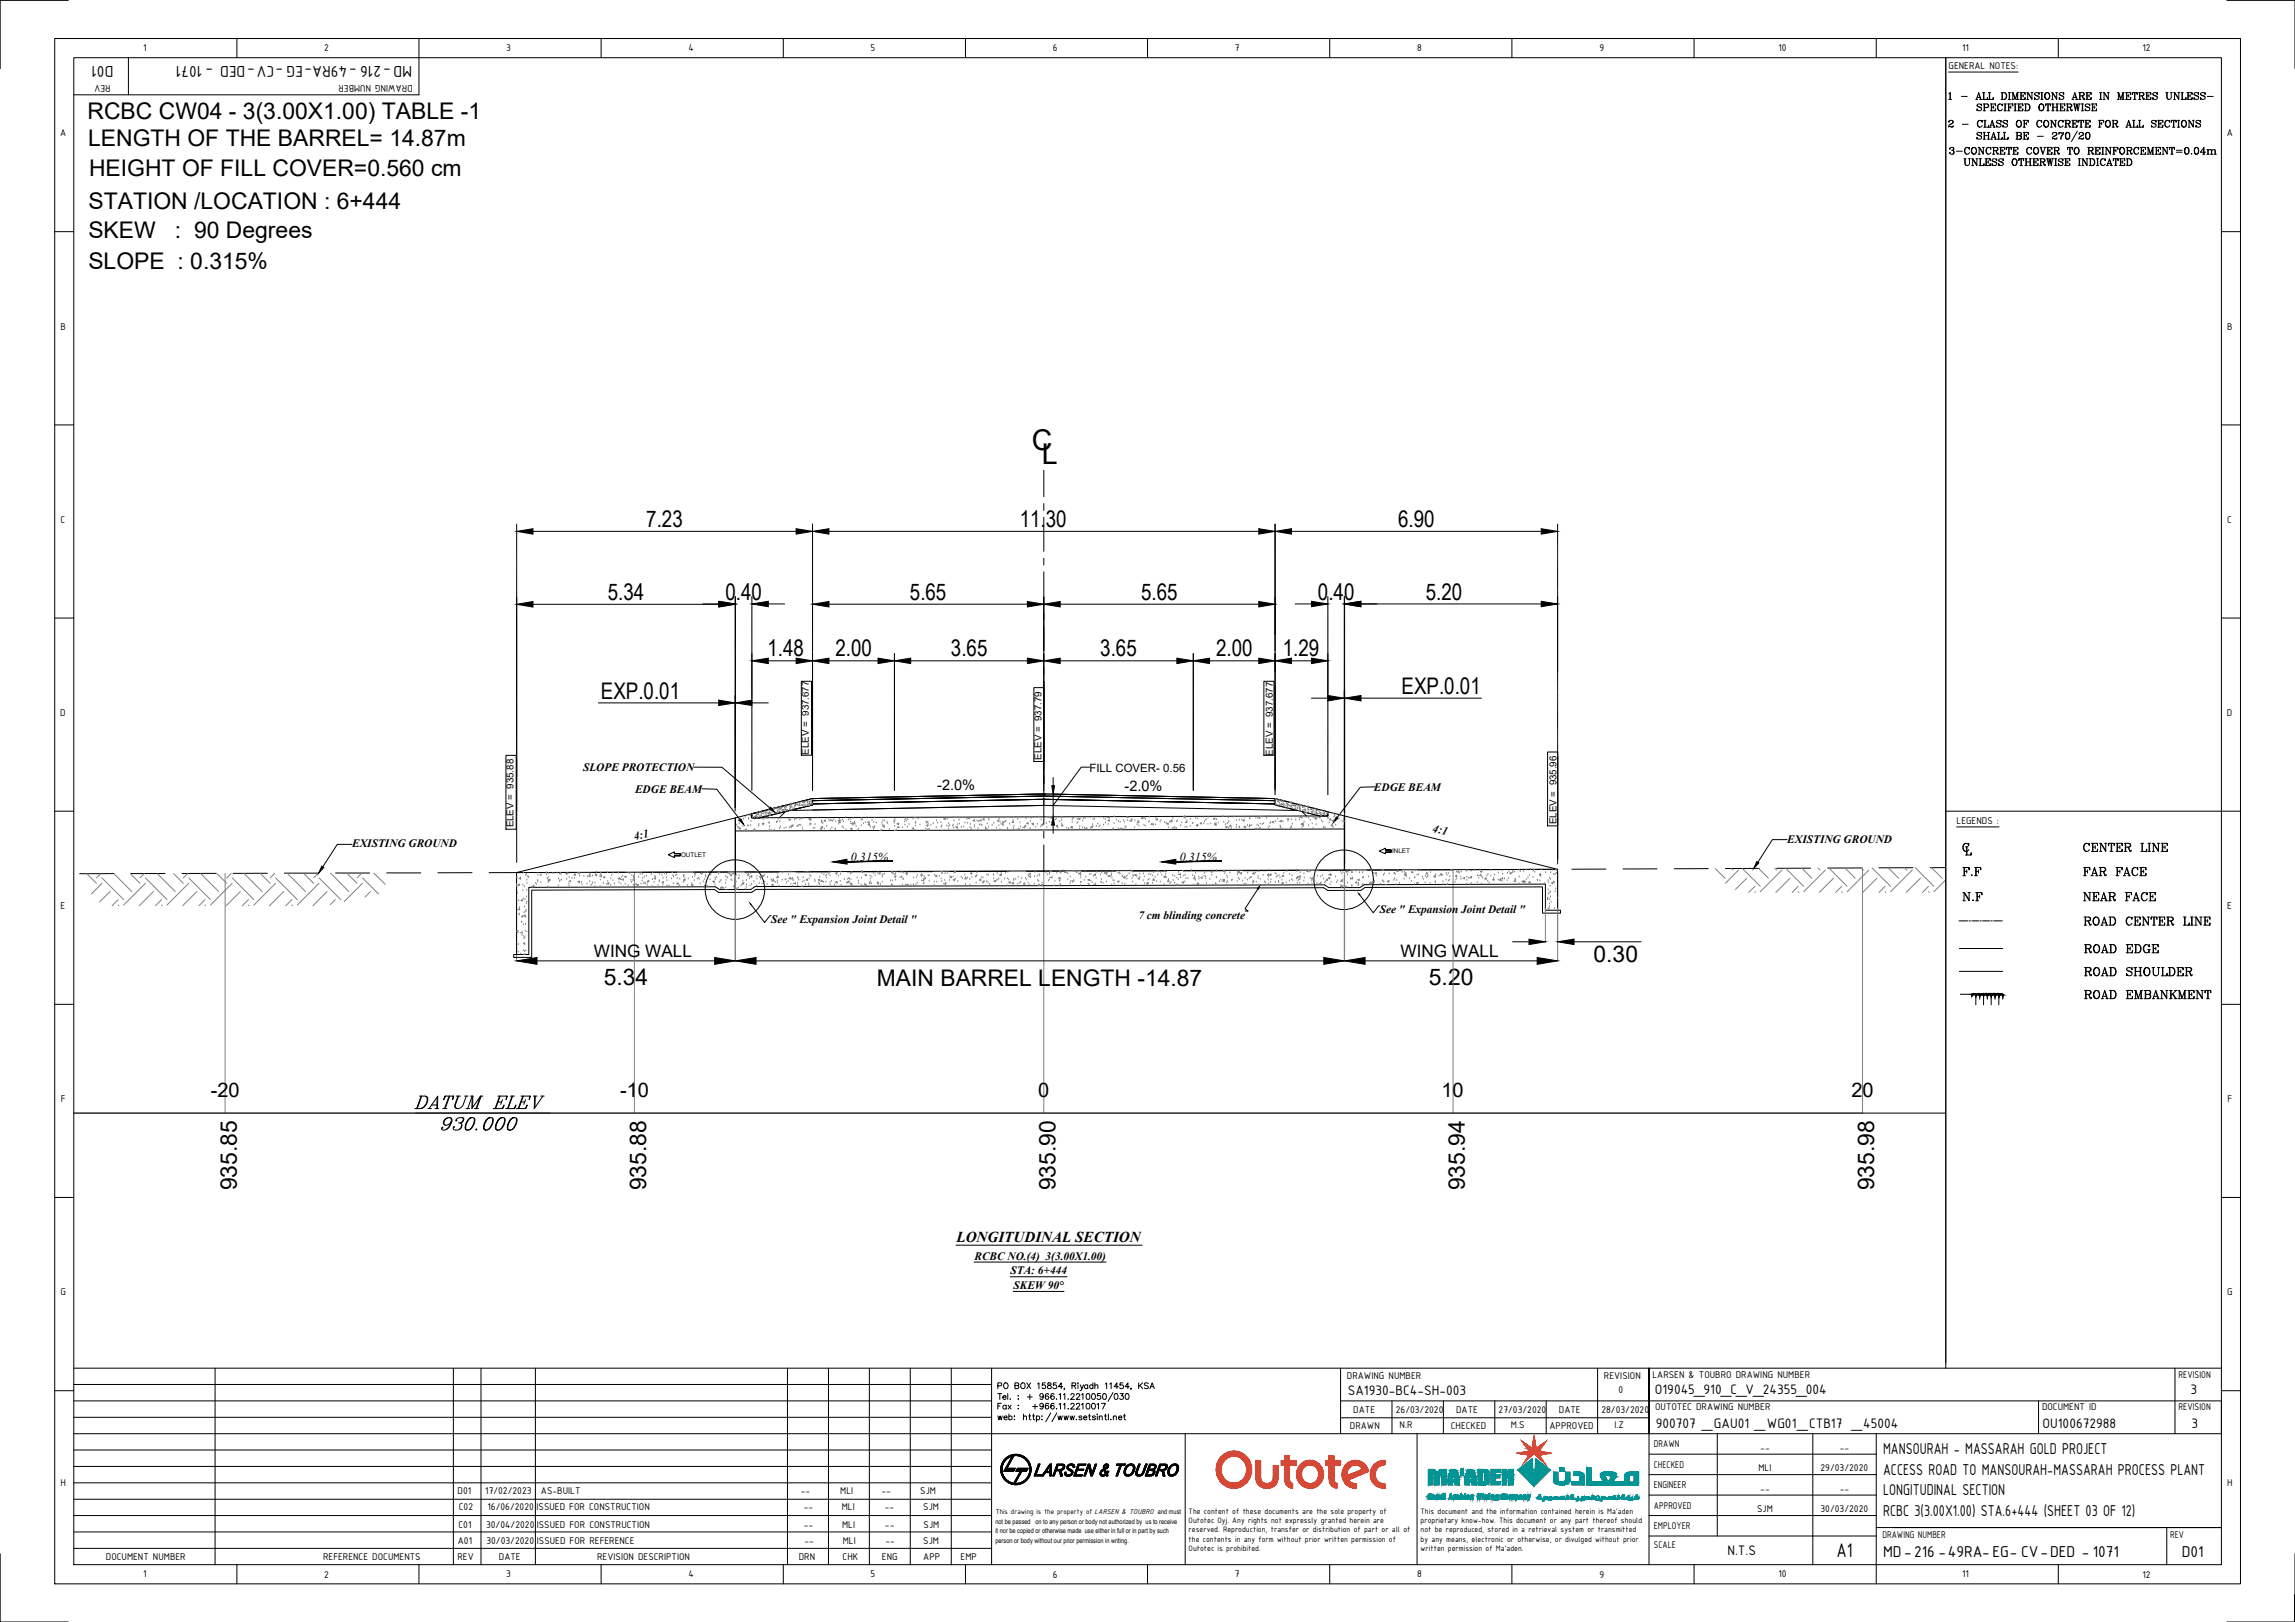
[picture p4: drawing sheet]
<svg xmlns="http://www.w3.org/2000/svg" width="841mm" height="594mm" viewBox="0 0 841 594" stroke-linecap="round" stroke-linejoin="round" font-family="sans-serif">
<defs><g id="words">
<g font-size="10.5">
<text x="378.1" y="164.6">C</text>
<text x="381.8" y="170.1">L</text>
</g>
<g font-size="8.4">
<text x="32.1" y="43.5">RCBC CW04 - 3(3.00X1.00) TABLE -1</text>
<text x="32.3" y="53.6">LENGTH OF THE BARREL= 14.87m</text>
<text x="32.6" y="64.4">HEIGHT OF FILL COVER=0.560 cm</text>
<text x="32.4" y="76.7">STATION /LOCATION : 6+444</text>
<text x="32.4" y="87.2">SKEW</text>
<text x="64.1" y="87.2">: 90 Degrees</text>
<text x="32.4" y="98.5">SLOPE : 0.315%</text>
<text x="236.8" y="193">7.23</text>
<text x="373.7" y="193">11.30</text>
<text x="512.4" y="193">6.90</text>
<text x="222.7" y="219.7">5.34</text>
<text x="265.9" y="219.6">0.40</text>
<text x="333.4" y="219.7">5.65</text>
<text x="418.2" y="219.7">5.65</text>
<text x="483" y="219.6">0.40</text>
<text x="522.5" y="219.6">5.20</text>
<text x="281.2" y="240.4">1.48</text>
<text x="306.1" y="240.4">2.00</text>
<text x="348.5" y="240.4">3.65</text>
<text x="403.2" y="240.4">3.65</text>
<text x="445.7" y="240.4">2.00</text>
<text x="470.1" y="240.4">1.29</text>
<text x="220.2" y="255.8">EXP.0.01</text>
<text x="513.6" y="254.1">EXP.0.01</text>
<text x="584" y="352.5">0.30</text>
<text x="221.2" y="360.9">5.34</text>
<text x="321.3" y="361">MAIN BARREL LENGTH -14.87</text>
<text x="523.6" y="360.9">5.20</text>
<text x="151" y="407.1">DATUM ELEV</text>
<text x="160.9" y="415.2">930.000</text>
<text x="86.8" y="436" transform="rotate(-90 86.8 436)">935.85</text>
<text x="236.8" y="436" transform="rotate(-90 236.8 436)">935.88</text>
<text x="386.8" y="436" transform="rotate(-90 386.8 436)">935.90</text>
<text x="536.8" y="436" transform="rotate(-90 536.8 436)">935.94</text>
<text x="686.8" y="436" transform="rotate(-90 686.8 436)">935.98</text>
</g>
<text font-size="7.8" x="673" y="570.3">A1</text>
<g font-size="7.3">
<text x="77.2" y="402">-20</text>
<text x="227.2" y="402">-10</text>
<text x="380.5" y="402">0</text>
<text x="528.2" y="402">10</text>
<text x="678.5" y="402">20</text>
</g>
<g font-size="6.6">
<text x="718.3" y="322.1">F.F</text>
<text x="762.7" y="322.1">FAR FACE</text>
<text x="718.3" y="331.3">N.F</text>
<text x="762.7" y="331.3">NEAR FACE</text>
<text x="763.1" y="350.3">ROAD EDGE</text>
<text x="763.1" y="358.8">ROAD SHOULDER</text>
</g>
<g font-size="6.3">
<text x="217.6" y="350.6">WING WALL</text>
<text x="513.2" y="350.4">WING WALL</text>
</g>
<g font-size="6.2">
<text x="41.6" y="24.1" transform="rotate(180 41.6 24.1)">D01</text>
<text x="151" y="24.1" transform="rotate(180 151 24.1)">MD-216 -49RA-EG -CV-DED - 1071</text>
<text x="762.7" y="312.9">CENTER LINE</text>
<text x="762.7" y="340.1">ROAD CENTER LINE</text>
<text x="763.1" y="366.9">ROAD EMBANKMENT</text>
<text x="690.1" y="532.6">MANSOURAH - MASSARAH GOLD PROJECT</text>
<text x="690.1" y="540.1">ACCESS ROAD TO MANSOURAH-MASSARAH PROCESS PLANT</text>
<text x="690.1" y="547.6">LONGITUDINAL SECTION</text>
<text x="690.1" y="555.1">RCBC 3(3.00X1.00) STA.6+444 (SHEET 03 OF 12)</text>
<text x="690.1" y="570.1">MD-216 -49RA-EG- CV-DED - 1071</text>
<text x="799.5" y="570.1">D01</text>
</g>
<text font-size="5.5" x="350.5" y="454.9">LONGITUDINAL SECTION</text>
<g font-size="5.4">
<text x="493.9" y="511.1">SA1930-BC4-SH-003</text>
<text x="606.5" y="510.6">O19045_910_C_V_24355_004</text>
<text x="802.7" y="510.6">3</text>
<text x="606.8" y="523.1">900707 _GAU01 _WG01_CTB17 _45004</text>
<text x="748.5" y="523.1">OU100672988</text>
<text x="803" y="523.1">3</text>
<text x="633" y="569.7">N.T.S</text>
</g>
<g font-size="5.3">
<text x="343.4" y="289.3">-2.0%</text>
<text x="412.1" y="289.7">-2.0%</text>
</g>
<g font-size="4.4">
<text x="311.8" y="315.3" transform="rotate(-1 311.8 315.3)">0.315%</text>
<text x="432.3" y="315.3" transform="rotate(-1 432.3 315.3)">0.315%</text>
</g>
<g font-size="4.2">
<text x="213.7" y="282.3">SLOPE PROTECTION</text>
<text x="399.2" y="282.6">FILL COVER- 0.56</text>
<text x="232.7" y="290.3">EDGE BEAM</text>
<text x="503.5" y="289.6">EDGE BEAM</text>
<text x="524.9" y="304.6" transform="rotate(12 524.9 304.6)">4:1</text>
<text x="129.1" y="310.3">EXISTING GROUND</text>
<text x="232.6" y="307.8" transform="rotate(-12 232.6 307.8)">4:1</text>
<text x="655" y="308.6">EXISTING GROUND</text>
<text x="505.6" y="334.6">See &quot; Expansion Joint Detail &quot;</text>
<text x="282.6" y="338.2">See &quot; Expansion Joint Detail &quot;</text>
<text x="417.2" y="336.5">7 cm blinding concrete</text>
<text x="357.1" y="461.4">RCBC NO.(4) 3(3.00X1.00)</text>
<text x="370.3" y="466.7">STA: 6+444</text>
<text x="371.4" y="472.1">SKEW 90°</text>
</g>
<g font-size="3.9">
<text x="52.5" y="18.8">1</text>
<text x="118.8" y="18.9">2</text>
<text x="185.5" y="18.7">3</text>
<text x="252.3" y="18.8">4</text>
<text x="319" y="18.7">5</text>
<text x="385.9" y="18.8">6</text>
<text x="452.6" y="18.8">7</text>
<text x="519.3" y="18.8">8</text>
<text x="586.1" y="18.7">9</text>
<text x="651.7" y="18.8">10</text>
<text x="719.1" y="18.8">11</text>
<text x="785.1" y="18.9">12</text>
<text x="714.1" y="25.4">GENERAL NOTES:</text>
<text x="40.5" y="31" transform="rotate(180 40.5 31)">REV</text>
<text x="151.2" y="31" transform="rotate(180 151.2 31)">DRAWING NUMBER</text>
<text x="22" y="50">A</text>
<text x="816" y="50">A</text>
<text x="22.2" y="120.7">B</text>
<text x="816.2" y="120.7">B</text>
<text x="22.2" y="191.4">C</text>
<text x="816.2" y="191.4">C</text>
<text x="22.1" y="262.2">D</text>
<text x="816.1" y="262.2">D</text>
<text x="717" y="301.9">LEGENDS :</text>
<text x="22.2" y="333">E</text>
<text x="816.2" y="333">E</text>
<text x="22.3" y="403.7">F</text>
<text x="816.3" y="403.7">F</text>
<text x="22.2" y="474.4">G</text>
<text x="816.2" y="474.4">G</text>
<text x="493.6" y="505.2">DRAWING NUMBER</text>
<text x="587.8" y="505.2">REVISION</text>
<text x="605.6" y="504.6">LARSEN &amp; TOUBRO DRAWING NUMBER</text>
<text x="798.3" y="504.6">REVISION</text>
<text x="593.1" y="510.1">0</text>
<text x="495.9" y="517.5">DATE</text>
<text x="511.5" y="517.5">26/03/2020</text>
<text x="533.6" y="517.5">DATE</text>
<text x="549.2" y="517.5">27/03/2020</text>
<text x="571.3" y="517.5">DATE</text>
<text x="586.9" y="517.5">28/03/2020</text>
<text x="606.5" y="516.6">OUTOTEC DRAWING NUMBER</text>
<text x="748.3" y="516.6">DOCUMENT ID</text>
<text x="798.3" y="516.6">REVISION</text>
<text x="494.7" y="523.3">DRAWN</text>
<text x="512.9" y="523">N.R</text>
<text x="531.7" y="523.3">CHECKED</text>
<text x="553.7" y="523">M.S</text>
<text x="567.8" y="523.3">APPROVED</text>
<text x="591.6" y="523">I.Z</text>
<text x="606.1" y="530.1">DRAWN</text>
<text x="645.1" y="531.3">--</text>
<text x="674.2" y="531.3">--</text>
<text x="606.1" y="537.6">CHECKED</text>
<text x="644.4" y="538.8">MLI</text>
<text x="667.2" y="538.8">29/03/2020</text>
<text x="22.2" y="544.2">H</text>
<text x="606.1" y="545.1">ENGINEER</text>
<text x="816.2" y="544.2">H</text>
<text x="167.7" y="547.3">D01</text>
<text x="177.8" y="547.3">17/02/2023</text>
<text x="198.2" y="547.3">AS-BUILT</text>
<text x="293.5" y="547.3">--</text>
<text x="307.9" y="547.3">MLI</text>
<text x="323" y="547.3">--</text>
<text x="337.3" y="547.3">SJM</text>
<text x="645.1" y="546.4">--</text>
<text x="674.2" y="546.4">--</text>
<text x="168.1" y="552.9">C02</text>
<text x="178.7" y="552.9">16/06/2020</text>
<text x="196.6" y="552.9">ISSUED FOR CONSTRUCTION</text>
<text x="294.5" y="552.9">--</text>
<text x="308.5" y="552.9">MLI</text>
<text x="324.3" y="552.9">--</text>
<text x="338.4" y="552.9">SJM</text>
<text x="606.1" y="552.6">APPROVED</text>
<text x="643.9" y="553.9">SJM</text>
<text x="667.2" y="553.9">30/03/2020</text>
<text x="168" y="559.6">C01</text>
<text x="178.1" y="559.6">30/04/2020</text>
<text x="196.7" y="559.6">ISSUED FOR CONSTRUCTION</text>
<text x="294.5" y="559.6">--</text>
<text x="308.6" y="559.6">MLI</text>
<text x="324.3" y="559.6">--</text>
<text x="338.4" y="559.6">SJM</text>
<text x="606.1" y="560.1">EMPLOYER</text>
<text x="689.8" y="563.2">DRAWING NUMBER</text>
<text x="795.3" y="563.2">REV</text>
<text x="167.8" y="565.6">A01</text>
<text x="178.3" y="565.6">30/03/2020</text>
<text x="196.8" y="565.6">ISSUED FOR REFERENCE</text>
<text x="294.8" y="565.6">--</text>
<text x="308.8" y="565.6">MLI</text>
<text x="324.5" y="565.6">--</text>
<text x="338.4" y="565.6">SJM</text>
<text x="606.1" y="567">SCALE</text>
<text x="38.8" y="571.3">DOCUMENT NUMBER</text>
<text x="118.4" y="571.3">REFERENCE DOCUMENTS</text>
<text x="167.7" y="571.3">REV</text>
<text x="182.8" y="571.3">DATE</text>
<text x="218.8" y="571.3">REVISION DESCRIPTION</text>
<text x="292.7" y="571.3">DRN</text>
<text x="308.8" y="571.3">CHK</text>
<text x="323.2" y="571.3">ENG</text>
<text x="338.4" y="571.3">APP</text>
<text x="352" y="571.3">EMP</text>
<text x="52.5" y="577.7">1</text>
<text x="118.8" y="577.8">2</text>
<text x="185.5" y="577.7">3</text>
<text x="252.3" y="577.7">4</text>
<text x="319" y="577.7">5</text>
<text x="385.9" y="577.8">6</text>
<text x="452.6" y="577.7">7</text>
<text x="519.3" y="577.7">8</text>
<text x="586.1" y="577.9">9</text>
<text x="651.7" y="577.7">10</text>
<text x="719.1" y="577.7">11</text>
<text x="785.1" y="577.8">12</text>
</g>
<g font-size="3.6">
<text x="296.4" y="276.4" transform="rotate(-90 296.4 276.4)">ELEV = 937.677</text>
<text x="381.6" y="278.3" transform="rotate(-90 381.6 278.3)">ELEV = 937.79</text>
<text x="466.5" y="276.7" transform="rotate(-90 466.5 276.7)">ELEV = 937.677</text>
<text x="188.2" y="303.1" transform="rotate(-90 188.2 303.1)">ELEV = 935.88</text>
<text x="570.4" y="301.9" transform="rotate(-90 570.4 301.9)">ELEV = 935.96</text>
</g>
<g font-size="3.1">
<text x="435.6" y="554.6">The content of these documents are the sole property of</text>
<text x="435.6" y="557.9">Outotec Oyj. Any rights not expressly granted herein are</text>
<text x="520.6" y="554.6">This document and the information contained herein is Ma'aden</text>
<text x="520.6" y="557.9">proprietary know-how. This document or any part thereof should</text>
<text x="435.6" y="561.3">reserved. Reproduction, transfer or distribution of part or all of</text>
<text x="520.6" y="561.3">not be reproduced, stored in a retrieval system or transmitted</text>
<text x="435.6" y="564.6">the contents in any form without prior written permission of</text>
<text x="435.6" y="567.9">Outotec is prohibited.</text>
<text x="520.6" y="564.6">by any means, electronic or otherwise, or divulged without prior</text>
<text x="520.6" y="567.9">written permission of Ma'aden.</text>
</g>
<text font-size="2.8" x="364.9" y="554.4">This drawing is the property of LARSEN &amp; TOUBRO and must</text>
<g font-size="2.5">
<text x="364.8" y="558">not be passed on to any person or body not authorized by us to receive</text>
<text x="364.8" y="561.7">it nor be copied or otherwise made use either in full or in part by such</text>
<text x="364.8" y="565.2">person or body without our prior permission in writing.</text>
</g>
<g font-size="2.3">
<text x="249.6" y="313.9">OUTLET</text>
<text x="510.1" y="312.5">INLET</text>
</g>
</g></defs>
<!-- layer: 0- R.C.B.C -->
<path d="M383.4 299.2h2.5M383.4 290.8h2.5M492.7 319.6v32.3M570.8 319.6v32.3M189.3 321.5v30.4M269.4 321.5v30.4M269.5 320.6v31.3M492.6 320.6v31.3M566.3 332.7v12.2" fill="none" stroke="#808080" stroke-width=".37"/>
<g fill="none" stroke="#000" stroke-width=".37">
<path d="M269.4 299.6v26.2M269.5 299.6v26.2M275.5 298l22.3-5.5v2.3l-19.3 4.7h-3zM275.5 298v1.5M289.4 296.9l8.4-2.1v-2.3l-22.3 5.5v1.5h3l9.4-2.3M296.5 294.5h.1M297.8 292.5v2.3l-19.3 4.7h-3M297.8 292.5l84.7-1.7 84.8 1.7M297.8 292.5l-108.5 27.1M385.9 284.8v3M385.9 290.8v8.4M399.3 281h-3.1l-10.3 14"/>
<path d="M467.3 292.5v2.3l16.3 4h3M467.3 292.5l103.5 25.9M475.6 296.9l-8.3-2.1v-2.3l19.3 4.8v1.5h-3l-6.5-1.6M486.6 298.8l-211.1 .7M486.6 297.3v1.5M492.6 298.8v19.9M492.7 298.8v19.9M189.3 319.6v30M385.9 302.2v3M492.6 303.6l-223.1 .7M570.8 318.4l-381.5 1.2M570.8 318.4v15"/>
<path d="M275.5 326.8l-12.2 .1M485.1 325.1l-208.1 .7M498.7 326.1l-12.1 .1M500.2 325l65.1-.2v9.6h6.6v-1h-5.6v-9.6l-66.4 .2-1.5 1.1h-11.5l-1.5-1-208.7 .6-1.5 1.1h-11.5l-1.5-1-68.4 .2v24.6h-5.6v1.1h6.6v-24.7l67.1-.2M196.8 351.9h65.1M277.1 351.9h208M500.2 351.9h63.1M554.3 344.9h6M576.8 344.9h24.6"/>
</g>
<path d="M385.4 287.8h1l-.5 3zM385.9 299.2l.5 3h-1zM189.3 351.9l7.5-1.2v2.5zM261.9 350.7l7.5 1.2-7.5 1.3zM269.5 351.9l7.6-1.2v2.5zM485.1 350.7l7.5 1.2-7.5 1.3zM492.7 351.9l7.5-1.2v2.5zM560.3 344l6 .9-6 1.1zM563.3 350.7l7.5 1.2-7.5 1.3zM570.8 344.9l6-.9v2z" fill="#000" stroke="#000" stroke-width=".37"/>
<!-- layer: C-ROAD-SCTN -->
<g fill="none" stroke="#000" stroke-width=".37">
<path d="M287.9 297.2l-2.3 2.3M291.7 296.3l-.5 .5M297.8 294.4l84.7-1.7-84.7 1.7M382.5 290.8l84.8 1.7v.8l-84.8-1.7zM382.5 292.7v2.3l93.1 1.9M382.5 290.8l-84.7 1.7v.8l84.7-1.7-84.7 1.7 84.7-1.7 84.8 1.7M382.5 295l-93.1 1.9M382.5 290.8l84.8 1.7M382.5 292.7l84.8 1.7M382.5 290.8l-84.7 1.7M382.5 292.7l-84.8 1.7M467.3 294.4l-84.8-1.7 84.8 1.7"/>
<path d="M473.2 296.3l.6 .5M477.1 297.2l1.7 1.7M41.7 320h-12.5M60.5 319.9l-12.6 .1M79.2 319.9h-12.5M98 319.8l-12.5 .1M104.2 319.8h12.5M123 319.8h12.5M141.7 319.7h12.5M173 319.6l-12.5 .1M191.7 319.6h-12.5M210.5 319.5l-12.5 .1"/>
<path d="M229.2 319.5h-12.5M248 319.5h-12.5M266.7 319.4l-12.5 .1M285.5 319.4h-12.5M291.7 319.3h12.5M310.5 319.3h12.5M329.3 319.2h12.4M369.9 319.2h-21.9M390.1 319.1h-14M408.8 319l-12.4 .1M427.6 319h-12.5M449.2 318.9l-15.3 .1"/>
<path d="M476 318.8l-20.5 .1M494.8 318.7l-12.6 .1M513.5 318.7h-12.5M532.3 318.6h-12.5M551 318.5h-12.5M569.8 318.4h-12.5M588.5 318.3l-12.5 .1M607.3 318.2l-12.5 .1M626 318.1l-12.5 .1M644.8 318.1h-12.5M663.5 318h-12.5M682.3 317.9h-12.5"/>
<path d="M701 317.8l-12.5 .1M713 317.8h-5.7"/>
</g>
<!-- layer: culvert -->
<g fill="none" stroke="#000" stroke-width=".37">
<path d="M254.2 281h10.4l17.5 14.9M257.3 288.9l5.4 .2 8.5 11.1M503.8 288.2l-5.3 .1-8.5 11.2M275.2 331.3l5 6.6 1.9-2.5h.5M461 325.6l-4.7 7.2 1.1 .9h-1.1M498.2 327.7l5 6.6 2-2.5h.4M350.3 456.1h68.2M357 462.3h48.3M370.2 467.6h20.9M371.3 473h18.6"/>
<circle cx="269.3" cy="325.8" r="10.9"/>
<circle cx="492.4" cy="322.2" r="10.9"/>
</g>
<!-- layer: PBASE -->
<path d="M152.3 407.7h49.3" fill="none" stroke="#000" stroke-width=".37"/>
<!-- layer: C-ROAD-SCTN-GRID -->
<path d="M82.5 319.9v87.8M232.5 319.5v88.2M382.5 319.1v88.6M532.5 318.6v89.1M682.5 317.9v89.8h-655.5" fill="none" stroke="#808080" stroke-width=".37"/>
<!-- layer: C-ROAD-PROF-TTLB -->
<path d="M27 407.7h686" fill="none" stroke="#000" stroke-width=".37"/>
<!-- layer: C-ROAD-SCTN-TEXT -->
<path d="M293.7 249.5h3.7v27.1h-3.7zM297.8 251.2v37.5M378.9 251.9h3.7v27h-3.7zM382.5 249.6v37.5M463.2 249.5h3.7v27.1h-3.7zM467.3 251.2v37.5M185.4 276.7h3.8v27h-3.8zM189.3 278.4v37.5M567.1 275.4h3.8v27.1h-3.8zM570.9 277.1v37.5" fill="none" stroke="#000" stroke-width=".37"/>
<!-- layer: DIM -->
<g fill="none" stroke="#000" stroke-width=".37">
<path d="M189.3 192v.1M189.3 192.2v.3M189.3 192.6v.6M189.3 193.3v.3M189.3 193.7v.2M189.3 194.1v.2M189.3 194.5v.2M189.3 194.8v.3M189.3 195.2v.6M189.3 195.9v.3M189.3 196.3v.3M189.3 196.7v.2"/>
<path d="M189.3 197.1v.2M189.3 197.5v.2M189.3 197.8v.6M189.3 198.6v.2M189.3 198.9v.3M189.3 199.3v.3M189.3 199.7v.3M195.3 194.6h96.4M297.8 192v8.7M303.8 194.6h157.5M467.3 192v46.6M473.3 194.6h91.5"/>
<path d="M570.8 192v.2M570.8 192.3v.2M570.8 192.7v.6M570.8 193.4v.2M570.8 193.8v.2M570.8 194.2v.2M570.8 194.5v.3M570.8 194.9v.3M570.8 195.3v.6M570.8 196v.3M570.8 196.4v.3M570.8 196.8v.2"/>
<path d="M570.8 197.2v.2M570.8 197.5v.3M570.8 197.9v.3M570.8 198.3v.2M570.8 198.6v.3M570.8 199v.3M570.8 199.4v.3M570.8 199.8v.2M189.3 200.1v.2M189.3 200.5v.2M189.3 200.8v.3M189.3 201.2v.2"/>
<path d="M189.3 201.6v.2M189.3 201.9v.3M189.3 202.3v.3M189.3 202.7v.3M189.3 203.1v.2M189.3 203.5v.2M189.3 203.8v.3M189.3 204.2v.2M189.3 204.6v.2M189.3 204.9v.3M189.3 205.3v.3M189.3 205.7v.3"/>
<path d="M189.3 206.1v.2M189.3 206.4v.3M189.3 206.8v.3M189.3 207.2v.2M189.3 207.6v.2M189.3 208v.2M189.3 208.3v.3M189.3 208.7v.2M189.3 209.1v.2M189.3 209.4v.3M189.3 209.8v.3M189.3 210.2v.3"/>
<path d="M189.3 210.6v.2M189.3 211v.2M189.3 211.3v.3M189.3 211.7v.2M189.3 212.1v.2M189.3 212.4v.3M189.3 212.8v.3M189.3 213.2v.3M189.3 213.6v.2M189.3 214v.6M189.3 214.7v.2M189.3 215.1v.2"/>
<path d="M189.3 215.4v.3M189.3 215.8v.3M189.3 216.2v.3M189.3 216.6v.6M189.3 217.3v.3M189.3 217.7v.2M189.3 218.1v.2M189.3 218.5v66.1M269.4 218.6v.7M269.4 219.4v.3M269.4 219.8v.3M269.5 218.5v.2"/>
<path d="M269.5 218.8v.3M269.5 219.2v.3M269.5 219.6v.2M269.5 219.9v.3M275.5 218.5v.2M275.5 218.8v.3M275.5 219.2v.3M275.5 219.6v.2M275.5 219.9v.3M297.8 200.8v2.5M297.8 203.5v35.1M382.5 218.6v.3"/>
<path d="M382.5 219v.3M382.5 219.4v.2M382.5 219.8v.2M486.6 218.5v.2M486.6 218.8v.3M486.6 219.2v.3M486.6 219.6v.2M486.6 219.9v.3M492.6 218.5v.2M492.6 218.8v.3M492.6 219.2v.3M492.6 219.6v.2"/>
<path d="M492.6 219.9v.3M492.7 218.5v.2M492.7 218.8v.2M492.7 219.2v.2M492.7 219.6v.2M492.7 219.9v.2M570.8 200.2v.2M570.8 200.5v.3M570.8 200.9v.2M570.8 201.3v.2M570.8 201.6v.3M570.8 202v.3"/>
<path d="M570.8 202.4v.3M570.8 202.8v.2M570.8 203.2v.2M570.8 203.6v.2M570.8 203.9v.2M570.8 204.3v.2M570.8 204.7v.2M570.8 205v.3M570.8 205.4v.3M570.8 205.8v.3M570.8 206.2v.2M570.8 206.5v.3"/>
<path d="M570.8 206.9v.3M570.8 207.3v.2M570.8 207.7v.2M570.8 208v.3M570.8 208.4v.3M570.8 208.8v.2M570.8 209.1v.3M570.8 209.5v.3M570.8 209.9v.3M570.8 210.3v.2M570.8 210.7v.2M570.8 211v.3"/>
<path d="M570.8 211.4v.2M570.8 211.8v.2M570.8 212.1v.3M570.8 212.5v.3M570.8 212.9v.3M570.8 213.3v.2M570.8 213.7v.2M570.8 214.1v.5M570.8 214.8v.2M570.8 215.2v.2M570.8 215.5v.3M570.8 215.9v.3"/>
<path d="M570.8 216.3v.2M570.8 216.7v.6M570.8 217.4v.2M570.8 217.8v.2M570.8 218.2v28.2M195.3 221.3h68.1M257.5 221.2h6.1M269.4 220.2v.2M269.4 220.6v.2M269.4 221v.2M269.4 221.3v.3M269.4 221.7v.2"/>
<path d="M269.4 222.1v.2M269.4 222.4v.3M269.4 222.8v.3M269.4 223.2v.2M269.4 223.6v.2M269.4 224v.2M269.4 224.3v.3M269.4 224.7v.2M269.4 225.1v.2M269.4 225.4v.3M269.4 225.8v.3M269.4 226.2v.3"/>
<path d="M269.4 226.6v.2M269.4 227v.2M269.4 227.3v.3M269.4 227.7v.2M269.4 228.1v.2M269.4 228.4v.3M269.4 228.8v.3M269.4 229.2v.3M269.4 229.6v.2M269.4 229.9v.3M269.4 230.3v.3M269.4 230.7v.2"/>
<path d="M269.4 231.1v.2M269.4 231.5v.2M269.4 231.8v.3M269.4 232.2v.2M269.4 232.6v.2M269.4 232.9v.3M269.4 233.3v.3M269.4 233.7v.2M269.4 234.1v.2M269.4 234.5v.2M269.4 234.8v.2M269.4 235.2v.2"/>
<path d="M269.4 235.6v.2M269.4 235.9v.3M269.4 236.3v.3M269.4 236.7v.3M269.4 237.1v.2M269.4 237.5v.6M269.4 238.2v.2M269.4 238.6v.2M269.4 238.9v.3M269.4 239.3v.3M269.4 239.7v.3M269.5 220.3v.3"/>
<path d="M269.5 220.7v.3M269.5 221.1v.2M269.5 221.5v.2M269.5 221.8v.3M269.5 222.2v.6M269.5 222.9v.3M269.5 223.3v.3M269.5 223.7v.3M269.5 224.1v.2M269.5 224.5v.2M269.5 224.8v.6M269.5 225.6v.2"/>
<path d="M269.5 225.9v.3M269.5 226.3v.3M269.5 226.7v.3M269.5 227.1v.2M269.5 227.5v.2M269.5 227.9v.2M269.5 228.2v.2M269.5 228.6v.2M269.5 229v.2M269.5 229.3v.3M269.5 229.7v.3M269.5 230.1v.2"/>
<path d="M269.5 230.5v.2M269.5 230.8v.3M269.5 231.2v.3M269.5 231.6v.2M269.5 232v.2M269.5 232.3v.3M269.5 232.7v.3M269.5 233.1v.2M269.5 233.4v.3M269.5 233.8v.3M269.5 234.2v.3M269.5 234.6v.2"/>
<path d="M269.5 235v.2M269.5 235.3v.3M269.5 235.7v.2M269.5 236.1v.2M269.5 236.4v.3M269.5 236.8v.3M269.5 237.2v.3M269.5 237.6v.2M269.5 238v.2M269.5 238.4v.2M269.5 238.7v.2M269.5 239.1v.2"/>
<path d="M269.5 239.5v.2M269.5 239.8v.3M275.5 220.3v.3M275.5 220.7v.3M275.5 221.1v.2M275.5 221.5v.2M275.5 221.8v.3M275.5 222.2v.6M275.5 222.9v.3M275.5 223.3v.3M275.5 223.7v.3M275.5 224.1v.2"/>
<path d="M275.5 224.5v.2M275.5 224.8v.6M275.5 225.6v.2M275.5 225.9v.3M275.5 226.3v.3M275.5 226.7v.3M275.5 227.1v.2M275.5 227.5v.2M275.5 227.9v.2M275.5 228.2v.2M275.5 228.6v.2M275.5 229v.2"/>
<path d="M275.5 229.3v.3M275.5 229.7v.3M275.5 230.1v.2M275.5 230.5v.2M275.5 230.8v.3M275.5 231.2v.3M275.5 231.6v.2M275.5 232v.2M275.5 232.3v.3M275.5 232.7v.3M275.5 233.1v.2M275.5 233.4v.3"/>
<path d="M275.5 233.8v.3M275.5 234.2v.3M275.5 234.6v.2M275.5 235v.2M275.5 235.3v.3M275.5 235.7v.2M275.5 236.1v.2M275.5 236.4v.3M275.5 236.8v.3M275.5 237.2v.3M275.5 237.6v.2M275.5 238v.2"/>
<path d="M275.5 238.4v.2M275.5 238.7v.2M275.5 239.1v17.4M281.5 221.2h6.1M297.8 238.7v.2M297.8 239.1v45.1M303.8 221.3h72.7M327.8 239.4v.2M327.8 239.7v.6M382.5 220.1v.3M382.5 220.5v.2M382.5 220.9v.2"/>
<path d="M382.5 221.2v.3M382.5 221.6v.3M382.5 222v.3M382.5 222.4v.2M382.5 222.8v.2M382.5 223.2v.2M382.5 223.5v.2M382.5 223.9v.2M382.5 224.3v.2M382.5 224.6v.3M382.5 225v.3M382.5 225.4v.3"/>
<path d="M382.5 225.8v.2M382.5 226.1v.3M382.5 226.5v.3M382.5 226.9v.2M382.5 227.3v.2M382.5 227.6v.3M382.5 228v.3M382.5 228.4v.2M382.5 228.7v.3M382.5 229.1v.3M382.5 229.5v.3M382.5 229.9v.2"/>
<path d="M382.5 230.3v.2M382.5 230.6v.3M382.5 231v.2M382.5 231.4v.2M382.5 231.7v.3M382.5 232.1v.3M382.5 232.5v.3M382.5 232.9v.2M382.5 233.3v.2M382.5 233.7v.5M382.5 234.4v.2M382.5 234.8v.2"/>
<path d="M382.5 235.1v.3M382.5 235.5v.3M382.5 235.9v.2M382.5 236.3v.6M382.5 237v.3M382.5 237.4v.2M382.5 237.8v.2M382.5 238.1v.3M382.5 239.4v.2M382.5 239.7v.6M388.5 221.3h72.8M437.3 239.4v.2"/>
<path d="M437.3 239.7v.6M467.3 238.8v.2M467.3 239.2v50.5M474.6 221.2h6M486.6 220.3v.3M486.6 220.7v.3M486.6 221.1v.2M486.6 221.5v.2M486.6 221.8v.3M486.6 222.2v.6M486.6 222.9v.3M486.6 223.3v.3"/>
<path d="M486.6 223.7v.3M486.6 224.1v.2M486.6 224.5v.2M486.6 224.8v.6M486.6 225.6v.2M486.6 225.9v.3M486.6 226.3v.3M486.6 226.7v.3M486.6 227.1v.2M486.6 227.5v.2M486.6 227.9v.2M486.6 228.2v.2"/>
<path d="M486.6 228.6v.2M486.6 229v.2M486.6 229.3v.3M486.6 229.7v.3M486.6 230.1v.2M486.6 230.5v.2M486.6 230.8v.3M486.6 231.2v.3M486.6 231.6v.2M486.6 232v.2M486.6 232.3v.3M486.6 232.7v.3"/>
<path d="M486.6 233.1v.2M486.6 233.4v.3M486.6 233.8v.3M486.6 234.2v.3M486.6 234.6v.2M486.6 235v.2M486.6 235.3v.3M486.6 235.7v.2M486.6 236.1v.2M486.6 236.4v.3M486.6 236.8v.3M486.6 237.2v.3"/>
<path d="M486.6 237.6v.2M486.6 238v.2M486.6 238.4v.2M486.6 238.7v.2M486.6 239.1v16.9M492.6 220.3v.3M492.6 220.7v.3M492.6 221.1v.2M492.6 221.5v.2M492.6 221.8v.3M492.6 222.2v.6M492.6 222.9v.3"/>
<path d="M492.6 223.3v.3M492.6 223.7v.3M492.6 224.1v.2M492.6 224.5v.2M492.6 224.8v.6M492.6 225.6v.2M492.6 225.9v.3M492.6 226.3v.3M492.6 226.7v.3M492.6 227.1v.2M492.6 227.5v.2M492.6 227.9v.2"/>
<path d="M492.6 228.2v.2M492.6 228.6v.2M492.6 229v.2M492.6 229.3v.3M492.6 229.7v.3M492.6 230.1v.2M492.6 230.5v.2M492.6 230.8v.3M492.6 231.2v.3M492.6 231.6v.2M492.6 232v.2M492.6 232.3v.3"/>
<path d="M492.6 232.7v.3M492.6 233.1v.2M492.6 233.4v.3M492.6 233.8v.3M492.6 234.2v.3M492.6 234.6v.2M492.6 235v.2M492.6 235.3v.3M492.6 235.7v.2M492.6 236.1v.2M492.6 236.4v.3M492.6 236.8v.3"/>
<path d="M492.6 237.2v.3M492.6 237.6v.2M492.6 238v.2M492.6 238.4v.2M492.6 238.7v.2M492.6 239.1v.2M492.6 239.5v.2M492.6 239.8v.3M492.7 220.3v.2M492.7 220.7v.2M492.7 221v.3M492.7 221.4v.3"/>
<path d="M492.7 221.8v.3M492.7 222.2v.2M492.7 222.6v.2M492.7 222.9v.3M492.7 223.3v.2M492.7 223.7v.2M492.7 224v.3M492.7 224.4v.3M492.7 224.8v.3M492.7 225.2v.2M492.7 225.5v.3M492.7 225.9v.3"/>
<path d="M492.7 226.3v.2M492.7 226.7v.2M492.7 227v.3M492.7 227.4v.3M492.7 227.8v.2M492.7 228.1v.3M492.7 228.5v.3M492.7 228.9v.3M492.7 229.3v.2M492.7 229.7v.2M492.7 230.1v.2M492.7 230.4v.6"/>
<path d="M492.7 231.2v.2M492.7 231.5v.3M492.7 231.9v.3M492.7 232.3v.3M492.7 232.7v.2M492.7 233.1v.6M492.7 233.8v.2M492.7 234.2v.2M492.7 234.5v.3M492.7 234.9v.3M492.7 235.3v.3M492.7 235.7v.6"/>
<path d="M492.7 236.4v.3M492.7 236.8v.2M492.7 237.2v.2M492.7 237.5v.3M492.7 237.9v.3M492.7 238.3v.3M492.7 238.7v.2M492.7 239v.3M492.7 239.4v.3M492.7 239.8v.2M498.6 221.2h66.2M219.3 257.4h44.1"/>
<path d="M269.4 240.1v.6M269.4 240.8v.3M269.4 241.2v.2M269.4 241.6v.2M269.4 241.9v.3M269.4 242.3v.3M269.4 242.7v.3M269.4 243.1v.2M269.4 243.4v.3M269.4 243.8v.3M269.4 244.2v.2M269.4 244.6v.2"/>
<path d="M269.4 245v.2M269.4 245.3v.3M269.4 245.7v.2M269.4 246.1v.2M269.4 246.4v.3M269.4 246.8v.3M269.4 247.2v.3M269.4 247.6v.2M269.4 248v.2M269.4 248.3v.3M269.4 248.7v.2M269.4 249.1v.2"/>
<path d="M269.4 249.4v.3M269.4 249.8v.3M269.4 250.2v.3M269.4 250.6v.2M269.4 251v.2M269.4 251.3v.3M269.4 251.7v.2M269.4 252.1v.2M269.4 252.4v.3M269.4 252.8v.3M269.4 253.2v.3M269.4 253.6v.2"/>
<path d="M269.4 253.9v.3M269.4 254.3v.3M269.4 254.7v.2M269.4 255.1v.2M269.4 255.5v.2M269.4 255.8v.6M269.4 256.6v.2M269.4 256.9v.3M269.4 257.3v.3M269.4 257.7v.3M269.4 258.1v.2M269.4 258.5v.9"/>
<path d="M269.4 259.6v.2M269.4 259.9v.3M269.5 240.2v.3M269.5 240.6v.2M269.5 241v.2M269.5 241.3v.3M269.5 241.7v.2M269.5 242.1v.2M269.5 242.5v.2M269.5 242.8v.3M269.5 243.2v.3M269.5 243.6v.6"/>
<path d="M269.5 244.3v.3M269.5 244.7v.3M269.5 245.1v.2M269.5 245.5v.2M269.5 245.8v.3M269.5 246.2v.6M269.5 246.9v.3M269.5 247.3v.3M269.5 247.7v.3M269.5 248.1v.2M269.5 248.5v.2M269.5 248.8v.3"/>
<path d="M269.5 249.2v.2M269.5 249.6v.2M269.5 250v.2M269.5 250.3v.3M269.5 250.7v.3M269.5 251.1v.2M269.5 251.5v.2M269.5 251.9v.2M269.5 252.2v.2M269.5 252.6v.2M269.5 253v.2M269.5 253.3v.3"/>
<path d="M269.5 253.7v.3M269.5 254.1v.3M269.5 254.5v1.5M269.5 256.2v.2M269.5 256.6v.2M269.5 256.9v.3M269.5 257.3v.3M269.5 257.7v.3M269.5 258.1v.2M269.5 258.5v.6M269.5 259.2v.2M269.5 259.6v.2"/>
<path d="M269.5 259.9v.3M275.5 256.6v.3M275.5 257v.2M275.5 257.4v.2M275.5 257.7v.3M275.5 258.1v.3M275.5 258.5v.6M275.5 259.2v.3M275.5 259.6v.3M275.5 260v.2M275.5 257.4h6M281.5 242h10.2"/>
<path d="M303.8 242h18M327.8 240.5v.2M327.8 240.8v.3M327.8 241.2v.3M327.8 241.6v.3M327.8 242v.2M327.8 242.4v.2M327.8 242.8v.2M327.8 243.1v.2M327.8 243.5v.2M327.8 243.9v.2M327.8 244.2v.3"/>
<path d="M327.8 244.6v.3M327.8 245v.3M327.8 245.4v.2M327.8 245.7v.3M327.8 246.1v.3M327.8 246.5v.2M327.8 246.9v.2M327.8 247.2v.3M327.8 247.6v.3M327.8 248v.2M327.8 248.3v.3M327.8 248.7v.3"/>
<path d="M327.8 249.1v.3M327.8 249.5v.2M327.8 249.9v.2M327.8 250.2v.3M327.8 250.6v.2M327.8 251v.2M327.8 251.3v.3M327.8 251.7v.3M327.8 252.1v.3M327.8 252.5v.2M327.8 252.9v.2M327.8 253.3v.2"/>
<path d="M327.8 253.6v.2M327.8 254v.2M327.8 254.4v.2M327.8 254.7v.3M327.8 255.1v.3M327.8 255.5v.2M327.8 255.9v.6M327.8 256.6v.3M327.8 257v.2M327.8 257.4v.2M327.8 257.7v.3M327.8 258.1v.3"/>
<path d="M327.8 258.5v.6M327.8 259.2v.3M327.8 259.6v.3M327.8 260v.2M333.7 242h42.8M382.5 240.5v.2M382.5 240.8v.3M382.5 241.2v.3M382.5 241.6v.3M382.5 242v.2M382.5 242.4v.2M382.5 242.8v.2"/>
<path d="M382.5 243.1v.2M382.5 243.5v.2M382.5 243.9v.2M382.5 244.2v.3M382.5 244.6v.3M382.5 245v.3M382.5 245.4v.2M382.5 245.7v.3M382.5 246.1v.3M382.5 246.5v.2M382.5 246.9v.2M382.5 247.2v.3"/>
<path d="M382.5 247.6v.3M382.5 248v.2M382.5 248.3v.3M382.5 248.7v.3M382.5 249.1v.3M382.5 249.5v.2M382.5 249.9v.2M382.5 250.2v.3M382.5 250.6v.2M382.5 251v.2M382.5 251.3v.3M382.5 251.7v.3"/>
<path d="M382.5 252.1v.3M382.5 252.5v.2M382.5 252.9v.2M382.5 253.3v.2M382.5 253.6v.2M382.5 254v.2M382.5 254.4v.2M382.5 254.7v.3M382.5 255.1v.3M382.5 255.5v.2M382.5 255.9v.6M382.5 256.6v.3"/>
<path d="M382.5 257v.2M382.5 257.4v.2M382.5 257.7v.3M382.5 258.1v.3M382.5 258.5v.6M382.5 259.2v.3M382.5 259.6v.3M382.5 260v.2M388.5 242h42.8M437.3 240.5v.2M437.3 240.8v.3M437.3 241.2v.3"/>
<path d="M437.3 241.6v.3M437.3 242v.2M437.3 242.4v.2M437.3 242.8v.2M437.3 243.1v.2M437.3 243.5v.2M437.3 243.9v.2M437.3 244.2v.3M437.3 244.6v.3M437.3 245v.3M437.3 245.4v.2M437.3 245.7v.3"/>
<path d="M437.3 246.1v.3M437.3 246.5v.2M437.3 246.9v.2M437.3 247.2v.3M437.3 247.6v.3M437.3 248v.2M437.3 248.3v.3M437.3 248.7v.3M437.3 249.1v.3M437.3 249.5v.2M437.3 249.9v.2M437.3 250.2v.3"/>
<path d="M437.3 250.6v.2M437.3 251v.2M437.3 251.3v.3M437.3 251.7v.3M437.3 252.1v.3M437.3 252.5v.2M437.3 252.9v.2M437.3 253.3v.2M437.3 253.6v.2M437.3 254v.2M437.3 254.4v.2M437.3 254.7v.3"/>
<path d="M437.3 255.1v.3M437.3 255.5v.2M437.3 255.9v.6M437.3 256.6v.3M437.3 257v.2M437.3 257.4v.2M437.3 257.7v.3M437.3 258.1v.3M437.3 258.5v.6M437.3 259.2v.3M437.3 259.6v.3M437.3 260v.2"/>
<path d="M443.3 242h18M473.3 242h7.3M480.6 255.7h6M486.6 256.1v.2M486.6 256.5v.2M486.6 256.9v.2M486.6 257.2v.3M486.6 257.6v.3M486.6 258v.2M486.6 258.4v.2M486.6 258.7v.3M486.6 259.1v.2"/>
<path d="M486.6 259.5v.2M486.6 259.9v.2M492.6 240.2v.3M492.6 240.6v.2M492.6 241v.2M492.6 241.3v.3M492.6 241.7v.2M492.6 242.1v.2M492.6 242.5v.2M492.6 242.8v.3M492.6 243.2v.3M492.6 243.6v.6"/>
<path d="M492.6 244.3v.3M492.6 244.7v.3M492.6 245.1v.2M492.6 245.5v.2M492.6 245.8v.3M492.6 246.2v.6M492.6 246.9v.3M492.6 247.3v.3M492.6 247.7v.3M492.6 248.1v.2M492.6 248.5v.2M492.6 248.8v.3"/>
<path d="M492.6 249.2v.2M492.6 249.6v.2M492.6 250v.2M492.6 250.3v.3M492.6 250.7v.3M492.6 251.1v.2M492.6 251.5v.2M492.6 251.9v.2M492.6 252.2v.2M492.6 252.6v.2M492.6 253v2.9M492.6 256v.3"/>
<path d="M492.6 256.4v.2M492.6 256.8v.2M492.6 257.1v.3M492.6 257.5v.3M492.6 257.9v.2M492.6 258.2v.3M492.6 258.6v.3M492.6 259v.3M492.6 259.4v.2M492.6 259.8v.2M492.7 240.2v.2M492.7 240.6v.2"/>
<path d="M492.7 240.9v.3M492.7 241.3v.2M492.7 241.7v.2M492.7 242v.3M492.7 242.4v.3M492.7 242.8v.2M492.7 243.2v.2M492.7 243.6v.2M492.7 243.9v.3M492.7 244.3v.2M492.7 244.7v.2M492.7 245v.3"/>
<path d="M492.7 245.4v.3M492.7 245.8v.3M492.7 246.2v.2M492.7 246.6v.2M492.7 246.9v.3M492.7 247.3v.2M492.7 247.7v.2M492.7 248v.3M492.7 248.4v.3M492.7 248.8v.3M492.7 249.2v.2M492.7 249.5v.3"/>
<path d="M492.7 249.9v.3M492.7 250.3v.2M492.7 250.7v.2M492.7 251.1v.2M492.7 251.4v.3M492.7 251.8v.6M492.7 252.5v.3M492.7 252.9v44.9M498.8 255.7h44.1M570.8 246.6v.2M570.8 246.9v.3M570.8 247.3v.2"/>
<path d="M570.8 247.7v.2M570.8 248v.3M570.8 248.4v.3M570.8 248.8v.3M570.8 249.2v.2M570.8 249.5v.3M570.8 249.9v.3M570.8 250.3v.2M570.8 250.7v.2M570.8 251.1v.2M570.8 251.4v.3M570.8 251.8v.6"/>
<path d="M570.8 252.5v.3M570.8 252.9v.3M570.8 253.3v.2M570.8 253.7v.2M570.8 254.1v.2M570.8 254.4v.6M570.8 255.2v.2M570.8 255.5v.3M570.8 255.9v.3M570.8 256.3v.3M570.8 256.7v.2M570.8 257.1v.6"/>
<path d="M570.8 257.8v.2M570.8 258.2v.2M570.8 258.5v.3M570.8 258.9v.3M570.8 259.3v.3M570.8 259.7v.2M269.4 260.3v.3M269.4 260.7v.3M269.4 261.1v1M269.4 262.2v.2M269.4 262.6v.2M269.4 262.9v.3"/>
<path d="M269.4 263.3v.3M269.4 263.7v1M269.4 264.8v.3M269.4 265.2v.2M269.4 265.6v.2M269.4 266v.2M269.4 266.3v.3M269.4 266.7v.6M269.4 267.4v.3M269.4 267.8v.3M269.4 268.2v.2M269.4 268.6v.2"/>
<path d="M269.4 269v.2M269.4 269.3v.6M269.4 270.1v.2M269.4 270.4v.3M269.4 270.8v.3M269.4 271.2v.3M269.4 271.6v.2M269.4 272v.6M269.4 272.7v.2M269.4 273.1v.2M269.4 273.4v.3M269.4 273.8v.3"/>
<path d="M269.4 274.2v.3M269.4 274.6v.6M269.4 275.3v.3M269.4 275.7v.2M269.4 276.1v.2M269.4 276.5v.2M269.4 276.8v.3M269.4 277.2v.6M269.4 277.9v.3M269.4 278.3v.3M269.4 278.7v.2M269.4 279.1v.2"/>
<path d="M269.4 279.5v.2M269.4 279.8v1M269.5 260.3v.3M269.5 260.7v.3M269.5 261.1v.6M269.5 261.8v.3M269.5 262.2v.2M269.5 262.6v.2M269.5 262.9v.3M269.5 263.3v.3M269.5 263.7v.6M269.5 264.4v.3"/>
<path d="M269.5 264.8v.3M269.5 265.2v.2M269.5 265.6v.2M269.5 266v.2M269.5 266.3v.3M269.5 266.7v.2M269.5 267.1v.2M269.5 267.4v.3M269.5 267.8v.3M269.5 268.2v.2M269.5 268.6v.2M269.5 269v.2"/>
<path d="M269.5 269.3v.3M269.5 269.7v.2M269.5 270.1v.2M269.5 270.4v.3M269.5 270.8v.3M269.5 271.2v.3M269.5 271.6v.2M269.5 272v.2M269.5 272.3v.3M269.5 272.7v.2M269.5 273.1v.2M269.5 273.4v.3"/>
<path d="M269.5 273.8v.3M269.5 274.2v.3M269.5 274.6v.2M269.5 274.9v.3M269.5 275.3v.3M269.5 275.7v.2M269.5 276.1v.2M269.5 276.5v.2M269.5 276.8v.3M269.5 277.2v.2M269.5 277.6v.2M269.5 277.9v.3"/>
<path d="M269.5 278.3v.3M269.5 278.7v.2M269.5 279.1v.2M269.5 279.5v.2M269.5 279.8v.6M275.5 260.4v.2M275.5 260.7v.3M275.5 261.1v.6M275.5 261.8v.3M275.5 262.2v.3M275.5 262.6v.3M275.5 263v.2"/>
<path d="M275.5 263.4v.2M275.5 263.8v.2M275.5 264.1v.2M275.5 264.5v.2M275.5 264.9v.2M275.5 265.2v.3M275.5 265.6v.3M275.5 266v.2M275.5 266.4v.2M275.5 266.8v.2M275.5 267.1v.2M275.5 267.5v.2"/>
<path d="M275.5 267.9v.2M275.5 268.2v.3M275.5 268.6v.3M275.5 269v.3M275.5 269.4v.2M275.5 269.7v.3M275.5 270.1v.3M275.5 270.5v.2M275.5 270.9v.2M275.5 271.2v.3M275.5 271.6v.3M275.5 272v.2"/>
<path d="M275.5 272.3v.3M275.5 272.7v.3M275.5 273.1v.3M275.5 273.5v.2M275.5 273.9v.2M275.5 274.2v.3M275.5 274.6v.2M275.5 275v.2M275.5 275.4v.2M275.5 275.7v.3M275.5 276.1v.3M275.5 276.5v.2"/>
<path d="M275.5 276.9v.2M275.5 277.3v.5M275.5 278v.2M275.5 278.4v.2M275.5 278.7v.3M275.5 279.1v.3M275.5 279.5v.3M275.5 279.9v.6M327.8 260.4v.2M327.8 260.7v.3M327.8 261.1v.6M327.8 261.8v.3"/>
<path d="M327.8 262.2v.3M327.8 262.6v.3M327.8 263v.2M327.8 263.4v.2M327.8 263.8v.2M327.8 264.1v.2M327.8 264.5v.2M327.8 264.9v.2M327.8 265.2v.3M327.8 265.6v.3M327.8 266v.2M327.8 266.4v.2"/>
<path d="M327.8 266.8v.2M327.8 267.1v.2M327.8 267.5v.2M327.8 267.9v.2M327.8 268.2v.3M327.8 268.6v.3M327.8 269v.3M327.8 269.4v.2M327.8 269.7v.3M327.8 270.1v.3M327.8 270.5v.2M327.8 270.9v.2"/>
<path d="M327.8 271.2v.3M327.8 271.6v.3M327.8 272v.2M327.8 272.3v.3M327.8 272.7v.3M327.8 273.1v.3M327.8 273.5v.2M327.8 273.9v.2M327.8 274.2v.3M327.8 274.6v.2M327.8 275v.2M327.8 275.4v.2"/>
<path d="M327.8 275.7v.3M327.8 276.1v.3M327.8 276.5v.2M327.8 276.9v.2M327.8 277.3v.5M327.8 278v.2M327.8 278.4v.2M327.8 278.7v.3M327.8 279.1v.3M327.8 279.5v.3M327.8 279.9v.6M382.5 260.4v.2"/>
<path d="M382.5 260.7v.3M382.5 261.1v.6M382.5 261.8v.3M382.5 262.2v.3M382.5 262.6v.3M382.5 263v.2M382.5 263.4v.2M382.5 263.8v.2M382.5 264.1v.2M382.5 264.5v.2M382.5 264.9v.2M382.5 265.2v.3"/>
<path d="M382.5 265.6v.3M382.5 266v.2M382.5 266.4v.2M382.5 266.8v.2M382.5 267.1v.2M382.5 267.5v.2M382.5 267.9v.2M382.5 268.2v.3M382.5 268.6v.3M382.5 269v.3M382.5 269.4v.2M382.5 269.7v.3"/>
<path d="M382.5 270.1v.3M382.5 270.5v.2M382.5 270.9v.2M382.5 271.2v.3M382.5 271.6v.3M382.5 272v.2M382.5 272.3v.3M382.5 272.7v.3M382.5 273.1v.3M382.5 273.5v.2M382.5 273.9v.2M382.5 274.2v.3"/>
<path d="M382.5 274.6v.2M382.5 275v.2M382.5 275.4v.2M382.5 275.7v.3M382.5 276.1v.3M382.5 276.5v.2M382.5 276.9v.2M382.5 277.3v.5M382.5 278v.2M382.5 278.4v.2M382.5 278.7v.3M382.5 279.1v.3"/>
<path d="M382.5 279.5v.3M382.5 279.9v.6M437.3 260.4v.2M437.3 260.7v.3M437.3 261.1v.6M437.3 261.8v.3M437.3 262.2v.3M437.3 262.6v.3M437.3 263v.2M437.3 263.4v.2M437.3 263.8v.2M437.3 264.1v.2"/>
<path d="M437.3 264.5v.2M437.3 264.9v.2M437.3 265.2v.3M437.3 265.6v.3M437.3 266v.2M437.3 266.4v.2M437.3 266.8v.2M437.3 267.1v.2M437.3 267.5v.2M437.3 267.9v.2M437.3 268.2v.3M437.3 268.6v.3"/>
<path d="M437.3 269v.3M437.3 269.4v.2M437.3 269.7v.3M437.3 270.1v.3M437.3 270.5v.2M437.3 270.9v.2M437.3 271.2v.3M437.3 271.6v.3M437.3 272v.2M437.3 272.3v.3M437.3 272.7v.3M437.3 273.1v.3"/>
<path d="M437.3 273.5v.2M437.3 273.9v.2M437.3 274.2v.3M437.3 274.6v.2M437.3 275v.2M437.3 275.4v.2M437.3 275.7v.3M437.3 276.1v.3M437.3 276.5v.2M437.3 276.9v.2M437.3 277.3v.5M437.3 278v.2"/>
<path d="M437.3 278.4v.2M437.3 278.7v.3M437.3 279.1v.3M437.3 279.5v.3M437.3 279.9v.6M486.6 260.2v.3M486.6 260.6v.3M486.6 261v.2M486.6 261.3v.3M486.6 261.7v.3M486.6 262.1v.3M486.6 262.5v.2"/>
<path d="M486.6 262.9v.2M486.6 263.2v.3M486.6 263.6v.2M486.6 264v.2M486.6 264.3v.3M486.6 264.7v.3M486.6 265.1v.3M486.6 265.5v.2M486.6 265.9v.2M486.6 266.2v.3M486.6 266.6v.2M486.6 267v.2"/>
<path d="M486.6 267.3v.3M486.6 267.7v.3M486.6 268.1v.3M486.6 268.5v.2M486.6 268.9v.2M486.6 269.2v.3M486.6 269.6v.2M486.6 270v.2M486.6 270.4v.2M486.6 270.7v.3M486.6 271.1v.3M486.6 271.5v.6"/>
<path d="M486.6 272.2v.3M486.6 272.6v.3M486.6 273v.2M486.6 273.4v.2M486.6 273.7v.3M486.6 274.1v.6M486.6 274.8v.3M486.6 275.2v.3M486.6 275.6v.3M486.6 276v.2M486.6 276.4v.2M486.6 276.7v.3"/>
<path d="M486.6 277.1v.2M486.6 277.5v.2M486.6 277.8v.3M486.6 278.2v.3M486.6 278.6v.3M486.6 279v.2M486.6 279.4v.2M486.6 279.8v.2M492.6 260.2v.2M492.6 260.5v.2M492.6 260.9v.2M492.6 261.3v.2"/>
<path d="M492.6 261.6v.3M492.6 262v.3M492.6 262.4v.3M492.6 262.8v.2M492.6 263.2v.2M492.6 263.5v.3M492.6 263.9v.2M492.6 264.3v.2M492.6 264.6v.3M492.6 265v.3M492.6 265.4v.3M492.6 265.8v.2"/>
<path d="M492.6 266.1v.3M492.6 266.5v.3M492.6 266.9v.2M492.6 267.3v.2M492.6 267.6v.3M492.6 268v.3M492.6 268.4v.2M492.6 268.7v.3M492.6 269.1v.3M492.6 269.5v.3M492.6 269.9v.2M492.6 270.3v.2"/>
<path d="M492.6 270.7v.2M492.6 271v.6M492.6 271.8v.2M492.6 272.1v.3M492.6 272.5v.3M492.6 272.9v.2M492.6 273.3v.2M492.6 273.7v.5M492.6 274.4v.2M492.6 274.8v.2M492.6 275.1v.3M492.6 275.5v.3"/>
<path d="M492.6 275.9v.3M492.6 276.3v.6M492.6 277v.3M492.6 277.4v.2M492.6 277.8v.2M492.6 278.1v.3M492.6 278.5v.3M492.6 278.9v.3M492.6 279.3v.2M492.6 279.6v.3M570.8 260.1v.2M570.8 260.4v.3"/>
<path d="M570.8 260.8v.2M570.8 261.2v.2M570.8 261.5v.3M570.8 261.9v.3M570.8 262.3v.3M570.8 262.7v.2M570.8 263v.3M570.8 263.4v.3M570.8 263.8v.2M570.8 264.2v.2M570.8 264.6v.2M570.8 264.9v.3"/>
<path d="M570.8 265.3v.2M570.8 265.7v.2M570.8 266v.3M570.8 266.4v.3M570.8 266.8v.3M570.8 267.2v.2M570.8 267.6v.2M570.8 267.9v.3M570.8 268.3v.2M570.8 268.7v.2M570.8 269v.3M570.8 269.4v.3"/>
<path d="M570.8 269.8v.3M570.8 270.2v.2M570.8 270.6v.2M570.8 270.9v.3M570.8 271.3v.2M570.8 271.7v.2M570.8 272v.3M570.8 272.4v.3M570.8 272.8v.3M570.8 273.2v.6M570.8 273.9v.3M570.8 274.3v.2"/>
<path d="M570.8 274.7v.2M570.8 275.1v.2M570.8 275.4v.3M570.8 275.8v.6M570.8 276.5v.3M570.8 276.9v.3M570.8 277.3v.3M570.8 277.7v.2M570.8 278.1v.2M570.8 278.4v.6M570.8 279.2v.2M570.8 279.5v.3"/>
<path d="M570.8 279.9v.3M189.3 284.7v.3M189.3 285.1v.2M189.3 285.5v.2M189.3 285.8v.3M189.3 286.2v.2M189.3 286.6v.2M189.3 286.9v.3M189.3 287.3v.3M189.3 287.7v.3M189.3 288.1v.2M189.3 288.5v.2"/>
<path d="M189.3 288.8v.3M189.3 289.2v.2M189.3 289.6v.2M189.3 290v.2M189.3 290.3v.3M189.3 290.7v.3M189.3 291.1v.2M189.3 291.4v.3M189.3 291.8v.3M189.3 292.2v.3M189.3 292.6v.2M189.3 293v.2"/>
<path d="M189.3 293.3v.3M189.3 293.7v.2M189.3 294.1v.2M189.3 294.4v.3M189.3 294.8v.3M189.3 295.2v.3M189.3 295.6v.2M189.3 296v.2M189.3 296.3v.3M189.3 296.7v.3M269.4 280.9v.3M269.4 281.3v.3"/>
<path d="M269.4 281.7v.3M269.4 282.1v.2M269.4 282.5v.9M269.4 283.6v.2M269.4 283.9v.3M269.4 284.3v.3M269.4 284.7v.3M269.4 285.1v1M269.4 286.2v.2M269.4 286.6v.2M269.4 286.9v.3M269.4 287.3v.3"/>
<path d="M269.4 287.7v.3M269.4 288.1v.6M269.4 288.8v.3M269.4 289.2v.2M269.4 289.6v.2M269.4 290v.2M269.4 290.3v.3M269.4 290.7v.6M269.4 291.4v.3M269.4 291.8v.3M269.4 292.2v.3M269.4 292.6v.2"/>
<path d="M269.4 293v.2M269.4 293.3v.6M269.4 294.1v.2M269.4 294.4v.3M269.4 294.8v.3M269.4 295.2v.3M269.4 295.6v.2M269.4 296v.2M269.4 296.3v.3M269.4 296.7v.3M269.5 280.6v.2M269.5 280.9v.3"/>
<path d="M269.5 281.3v.3M269.5 281.7v.3M269.5 282.1v.2M269.5 282.5v.6M269.5 283.2v.2M269.5 283.6v.2M269.5 283.9v.3M269.5 284.3v.3M269.5 284.7v.3M269.5 285.1v.6M269.5 285.8v.3M269.5 286.2v.2"/>
<path d="M269.5 286.6v.2M269.5 286.9v.3M269.5 287.3v.3M269.5 287.7v.3M269.5 288.1v.2M269.5 288.4v.3M269.5 288.8v.3M269.5 289.2v.2M269.5 289.6v.2M269.5 290v.2M269.5 290.3v.3M269.5 290.7v.2"/>
<path d="M269.5 291.1v.2M269.5 291.4v.3M269.5 291.8v.3M269.5 292.2v.3M269.5 292.6v.2M269.5 293v.2M269.5 293.3v.3M269.5 293.7v.2M269.5 294.1v.2M269.5 294.4v.3M269.5 294.8v.3M269.5 295.2v.3"/>
<path d="M269.5 295.6v.2M275.5 280.6v.3M275.5 281v.2M275.5 281.4v.2M275.5 281.7v.3M275.5 282.1v.3M275.5 282.5v.6M275.5 283.2v.3M275.5 283.6v.3M275.5 284v.2M275.5 284.4v.2M275.5 284.7v.3"/>
<path d="M275.5 285.1v.3M275.5 285.5v.2M275.5 285.8v.3M275.5 286.2v.3M275.5 286.6v.3M275.5 287v.2M275.5 287.4v.2M275.5 287.8v.2M275.5 288.1v.2M275.5 288.5v.2M275.5 288.9v.2M275.5 289.2v.3"/>
<path d="M297.8 284.4v.2M297.8 284.7v.3M297.8 285.1v.3M297.8 285.5v.2M297.8 285.8v.3M297.8 286.2v.3M297.8 286.6v.3M297.8 287v.2M297.8 287.4v.2M297.8 287.8v.2M297.8 288.1v.2M297.8 288.5v.2"/>
<path d="M297.8 288.9v.2M297.8 289.2v.3M327.8 280.6v.3M327.8 281v.2M327.8 281.4v.2M327.8 281.7v.3M327.8 282.1v.3M327.8 282.5v.6M327.8 283.2v.3M327.8 283.6v.3M327.8 284v.2M327.8 284.4v.2"/>
<path d="M327.8 284.7v.3M327.8 285.1v.3M327.8 285.5v.2M327.8 285.8v.3M327.8 286.2v.3M327.8 286.6v.3M327.8 287v.2M327.8 287.4v.2M327.8 287.8v.2M327.8 288.1v.2M327.8 288.5v.2M327.8 288.9v.2"/>
<path d="M327.8 289.2v.3M382.5 280.6v.3M382.5 281v.2M382.5 281.4v.2M382.5 281.7v.3M382.5 282.1v.3M382.5 282.5v.6M382.5 283.2v.3M382.5 283.6v.3M382.5 284v.2M382.5 284.4v.2M382.5 284.7v.3"/>
<path d="M382.5 285.1v.3M382.5 285.5v.2M382.5 285.8v.3M382.5 286.2v.3M382.5 286.6v.3M382.5 287v.2M382.5 287.4v.2M382.5 287.8v.2M382.5 288.1v.2M382.5 288.5v.2M382.5 288.9v.2M382.5 289.2v.3"/>
<path d="M437.3 280.6v.3M437.3 281v.2M437.3 281.4v.2M437.3 281.7v.3M437.3 282.1v.3M437.3 282.5v.6M437.3 283.2v.3M437.3 283.6v.3M437.3 284v.2M437.3 284.4v.2M437.3 284.7v.3M437.3 285.1v.3"/>
<path d="M437.3 285.5v.2M437.3 285.8v.3M437.3 286.2v.3M437.3 286.6v.3M437.3 287v.2M437.3 287.4v.2M437.3 287.8v.2M437.3 288.1v.2M437.3 288.5v.2M437.3 288.9v.2M437.3 289.2v.3M467.3 289.9v.2"/>
<path d="M467.3 290.3v.2M467.3 290.6v.2M467.3 291v.1M486.6 280.1v.2M486.6 280.5v.2M486.6 280.9v.2M486.6 281.2v.3M486.6 281.6v.3M486.6 282v.3M486.6 282.4v.2M486.6 282.7v.3M486.6 283.1v.3"/>
<path d="M486.6 283.5v.2M486.6 283.9v.2M486.6 284.2v.3M486.6 284.6v.3M486.6 285v.2M486.6 285.3v.3M486.6 285.7v.3M486.6 286.1v.3M486.6 286.5v.2M486.6 286.9v.2M486.6 287.2v.3M486.6 287.6v.2"/>
<path d="M486.6 288v.2M486.6 288.3v.3M486.6 288.7v.3M486.6 289.1v.3M486.6 289.5v.2M486.6 289.9v.2M486.6 290.3v.2M486.6 290.6v.2M486.6 291v.1M492.6 280v.3M492.6 280.4v.2M492.6 280.8v.2"/>
<path d="M492.6 281.1v.3M492.6 281.5v.3M492.6 281.9v.2M492.6 282.3v.2M492.6 282.6v.3M492.6 283v.3M492.6 283.4v.2M492.6 283.8v.2M492.6 284.2v.2M492.6 284.5v.2M492.6 284.9v.2M492.6 285.3v.2"/>
<path d="M492.6 285.6v.3M492.6 286v.3M492.6 286.4v.3M492.6 286.8v.2M492.6 287.2v.2M492.6 287.5v.3M492.6 287.9v.2M492.6 288.3v.2M492.6 288.6v.3M492.6 289v.3M492.6 289.4v.3M492.6 289.8v.2"/>
<path d="M492.6 290.1v.3M492.6 290.5v.3M492.6 290.9v.2M492.6 291.3v.2M492.6 291.6v.3M492.6 292v.3M492.6 292.4v.6M492.6 293.1v.3M492.6 293.5v.3M492.6 293.9v.2M492.6 294.3v.2M492.6 294.7v.2"/>
<path d="M492.6 295v.6M492.6 295.8v.2M492.6 296.1v.3M492.6 296.5v.3M492.6 296.9v.3M492.6 297.3v.2M492.7 297.9v.3M492.7 298.3v.2M492.7 298.7v.2M492.7 299.1v.2M492.7 299.4v.3M492.7 299.8v.6"/>
<path d="M570.8 280.3v.3M570.8 280.7v.2M570.8 281.1v.2M570.8 281.4v.3M570.8 281.8v.2M570.8 282.2v.2M570.8 282.5v.3M570.8 282.9v.3M570.8 283.3v.3M570.8 283.7v.2M570.8 284.1v.2M570.8 284.4v.3"/>
<path d="M570.8 284.8v.2M570.8 285.2v.2M570.8 285.6v.2M570.8 285.9v.3M570.8 286.3v.3M570.8 286.7v.2M570.8 287v.3M570.8 287.4v.3M570.8 287.8v.3M570.8 288.2v.2M570.8 288.6v.2M570.8 288.9v.3"/>
<path d="M570.8 289.3v.2M570.8 289.7v.2M570.8 290v.3M570.8 290.4v.3M570.8 290.8v.3M570.8 291.2v.2M570.8 291.6v.2M570.8 291.9v.3M570.8 292.3v.2M570.8 292.7v.2M570.8 293v.3M570.8 293.4v.3"/>
<path d="M570.8 293.8v.3M570.8 294.2v.2M570.8 294.6v.6M570.8 295.3v.2M570.8 295.7v.2M570.8 296.1v.2M570.8 296.4v.3M570.8 296.8v.3M570.8 297.2v.6M570.8 297.9v.3M570.8 298.3v.2M570.8 298.7v.2"/>
<path d="M570.8 299.1v.2M570.8 299.4v.3M570.8 299.8v.6M247.1 312.7h2.2v.8h-2.2v.6l-2.2-1 2.2-1.1v.7h2.2v.8h-2.2M492.7 300.5v.3M492.7 300.9v.3M492.7 301.3v.3M492.7 301.7v.2M492.7 302.1v.2M492.7 302.4v.3M492.7 302.8v.2M492.7 303.2v.2"/>
<path d="M492.7 303.5v.3M492.7 303.9v.3M492.7 304.3v.3M492.7 304.7v.2M492.7 305.1v.2M492.7 305.4v.3M492.7 305.8v.2M492.7 306.2v.2M492.7 306.5v.3M492.7 306.9v.3M492.7 307.3v.3M492.7 307.7v.2"/>
<path d="M492.7 308.1v.2M492.7 308.4v.3M492.7 308.8v.2M492.7 309.2v.2M492.7 309.6v.2M492.7 309.9v.3M492.7 310.3v.3M492.7 310.7v.2M492.7 311v.3M492.7 311.4v.3M492.7 311.8v.3M492.7 312.2v.2"/>
<path d="M492.7 312.6v.2M492.7 312.9v.3M492.7 313.3v.2M492.7 313.7v.2M492.7 314v.3M492.7 314.4v.3M492.7 314.8v.3M492.7 315.2v.2M492.7 315.6v.2M492.7 315.9v.6M507.7 311.3h2.1v.8h-2.1v.6l-2.3-1 2.3-1v.6h2.1v.8h-2.1M570.8 300.5v.3"/>
<path d="M570.8 300.9v.3M570.8 301.3v.3M570.8 301.7v.2M570.8 302.1v.2M570.8 302.4v.3M570.8 302.8v.2M570.8 303.2v.2M570.8 303.5v.3M570.8 303.9v.3M570.8 304.3v.3M570.8 304.7v.2M570.8 305.1v.2"/>
<path d="M570.8 305.4v.3M570.8 305.8v.2M570.8 306.2v.2M570.8 306.5v.3M570.8 306.9v.3M570.8 307.3v.3M570.8 307.7v.2M570.8 308.1v.2M570.8 308.4v.3M570.8 308.8v.2M570.8 309.2v.2M570.8 309.6v.2"/>
<path d="M570.8 309.9v.3M570.8 310.3v.3M570.8 310.7v.2M570.8 311v.3M570.8 311.4v.3M570.8 311.8v.3M570.8 312.2v.2M570.8 312.6v.2M570.8 312.9v.3M570.8 313.3v.2M570.8 313.7v.2M570.8 314v.3"/>
<path d="M570.8 314.4v.3M570.8 314.8v.3M570.8 315.2v.2M570.8 315.6v.2M570.8 315.9v.6"/>
</g>
<g fill="#000" stroke="#000" stroke-width=".37">
<path d="M189.3 194.6l6-1v2zM291.7 193.6l6.1 1-6.1 1zM297.8 194.6l6-1v2zM461.3 193.6l6 1-6 1zM467.3 194.6l6-1v2zM564.8 193.6l6 1-6 1zM189.3 221.3l6-1v2zM263.4 220.3l6 1-6 1zM263.6 220.2l5.9 1-5.9 1zM275.5 221.2l6-1v2zM297.8 221.3l6-1v2zM376.5 220.3l6 1-6 1z"/>
<path d="M382.5 221.3l6-1v2zM461.3 220.3l6 1-6 1zM480.6 220.2l6 1-6 1zM492.6 221.2l6-1v2zM492.7 221.2l6.1-1v2zM564.8 220.2l6 1-6 1zM263.4 256.4l6 1-6 1zM269.5 257.4l6-1v2zM275.5 242l6-.9v1.9zM291.7 241.1l6.1 .9-6.1 1zM297.8 242l6-.9v1.9zM321.8 241.1l6 .9-6 1z"/>
<path d="M327.8 242l5.9-.9v1.9zM376.5 241.1l6 .9-6 1zM382.5 242l6-.9v1.9zM431.3 241.1l6 .9-6 1zM437.3 242l6-.9v1.9zM461.3 241.1l6 .9-6 1zM467.3 242l6-.9v1.9zM480.6 241.1l6 .9-6 1zM486.6 254.7l6 1-6 1zM492.7 255.7l6.1-1v2z"/>
</g>
<!-- layer: Z050_M_Sections_0-13_Grey -->
<g fill="none" stroke="#000" stroke-width=".37">
<path d="M382.5 172.3v9.6M382.5 184.5v2.5M382.5 189.5v12.4M382.5 204.4v2.5M382.5 209.4v12.5M382.5 224.5v2.5M382.5 229.5v12.4M382.5 244.4v2.5M382.5 249.4v12.6M382.5 264.5v2.5M382.5 269.5v12.5M382.5 284.5v2.4"/>
<path d="M382.5 289.4v12.6M382.5 304.5v2.5M382.5 309.5v9.6"/>
</g>
<!-- layer: culvert -->
<g fill="#000" stroke="#000" stroke-width=".37">
<path d="M270.9 300.4l.6-.5 1 2.1zM282.4 295.6l1.4 1.8-1.9-1.2zM489.7 299.2l.6 .5-1.7 1.6zM305.1 315.7l5.3-1v1.8zM425.6 315.7l5.3-1v1.8zM274.9 330.9l.3 .3zM461.5 324.6l-.4 1.1-.3-.2zM498 327.3l.3 .3z"/>
<path d="M310.4 315.5l16.7-.2zM310.4 315.7l16.7-.4z"/>
<path d="M430.9 315.5l16.7-.2zM430.9 315.7l16.7-.4z"/>
</g>
<!-- layer: 0 -->
<g fill="none" stroke="#808080" stroke-width=".37">
<path d="M273.1 299.4h.1M274.3 299.8h.1M275.3 298.1l-.2 .3h.4M275.4 298.5l-.5 .2 .3 .3M275.4 298.6l-.1 .5M275.5 298.6h.1M275.7 299.4h.1M275.8 298.5h.1M275.9 299.4h.1M276.5 299.5h.1M276.5 299l-.2 .2M276.9 299.1h.1"/>
<path d="M277 299.5l-.5 .5M277.1 299.6h.1M277.2 299.1h.1M277.2 299.4h.1M277.3 298.3h.1M277.3 299.2h.1M277.4 298.3h.1M277.5 299.5h.1M277.6 297.6l-.2 .2h.2M277.7 297.7v.2M277.9 298.5l-.2-.2h.2v.2M278 298.2h.1"/>
<path d="M278.2 297.4h.1M278.4 299.3h.1M278.5 297.3v.3M278.5 299.1h.1M278.8 299h.1M278.9 298h.1M279 298.8h.1M279.1 297.6h.1M279.2 298.1h.1M279.6 298h.2M279.7 297.8l-.1 .2M279.8 297.9l.1 .2"/>
<path d="M280.3 299h.1M280.4 298.8h.1M280.4 297.8h.1M280.4 296.8h.1M280.5 297.3l-.1 .2M280.5 297.4l-.1 .2M280.7 297.7h.1M280.7 298.4h.1M281 297.8h.1M281 298.9h.1M281.1 299.8h.1M281.2 297.8l.3 .1"/>
<path d="M281.7 297.8v.3M281.8 297.7h.1M281.8 296.6h.1M281.8 298l-.1 .2h.2M281.9 298.6h.1M281.9 296.6h.1M282 296.6h.1M282 297.6h.1M282 298.1v.2M282.3 297.7h.1M282.3 298.5l-.2 .1M282.3 298.6h.1"/>
<path d="M282.4 298.1h.1M282.6 296.3h.1M282.6 296.6l-.3 .2M282.6 296.6h.1M282.8 296.4l.2 .2M282.8 296.4l.1 .1M282.9 296.2h.1M282.9 297.6h.1M283.4 296.1h.3M283.5 297.4h.1M283.5 296.6h.1M283.5 296.4h.1"/>
<path d="M283.7 296v.2M283.7 296.4h.1M283.9 297.8h.1M284 298.2h.1M284.2 297.8h.1M284.3 296.1h.1M284.5 296.3h.1M284.8 297.5l-.2 .1h.2M284.8 297.3h.1M285 297.2h.1M285.1 296.2h.1M285.1 299.9h.1"/>
<path d="M285.1 296.7h.1M285.5 295.5v.1M285.6 296.1h.1M285.6 297.2h.1M285.7 296.1l.1 .2M285.7 297.1l-.2 .2M285.9 296.2v.2M285.9 299.5l.1 .1M285.9 297.5h.1M286.1 296.3h.1M286.1 295.8h.1M286.1 299.5v.1"/>
<path d="M286.4 296.1h.1M286.6 296h.1M286.6 297h.1M286.7 297.1h.1M286.7 296.8h.1M287.3 295.4l.2 .1M287.3 296.6h-.2l.2 .2M287.3 296.6v.2M287.5 295.9h.1M287.7 296.4h.1M287.7 297.2h.1M287.7 295.4v.2"/>
<path d="M287.8 295.5h.1M287.9 296.3v.2M288 296.4v.2M288.1 296.8h.1M288.1 295.8h.1M288.3 294.9h.1M288.3 296.8h.1M288.6 296.8h.1M289.3 296.5h.1M289.4 296.7h.1M289.4 295.6h.1M289.6 295.2h.1"/>
<path d="M289.6 296.6h.1M289.6 295.7l.2 .1M289.7 295.6h.1M289.7 294.6h.1M289.8 294.5h.1M289.8 295.6l-.2 .1M289.9 295h.1M289.9 295.7l-.1 .2M290.1 296.5v.2M290.1 296.6l.1 .1M290.2 294.5h.1M290.2 295.5h.1"/>
<path d="M290.5 295.9l.2 .1M290.5 296.6h.1M290.9 295.8v.3M290.9 294.4h.1M291.2 295.3h.1M291.2 296.3h.1M291.2 294.4h.1M291.3 295.4h.1M291.3 294.9h.1M291.5 295h.1M291.5 299.5l-.3 .3h.5M291.7 299.5l.1 .4"/>
<path d="M291.8 294.4l-.3 .5M291.9 294.5v.2M292.1 294.2h.1M292.3 294.7h-.2l.2 .1M292.4 294.7l-.1 .2M292.7 293.9h.1M292.8 295.1h.1M292.8 294.1h.1M293.1 295.1h.1M293.1 294.6h.1M293.2 295.2h.1M293.5 299.9h.1"/>
<path d="M293.7 293.6h.1M293.9 295h.1M293.9 294.6l-.1 .2h.2M294 294h.1M294 299.9h.1M294 294.7l.1 .2M294.3 295h.1M294.3 294h.1M294.3 293.9h.1M294.7 295.2h.1M294.8 293.8h.1M294.8 294.2h.1"/>
<path d="M294.9 293.7l-.1 .1M294.9 293.8l-.1 .1M295 295.1l-.3 .3M295.1 294.9h.1M295.3 293.6h.1M295.8 294.7h.1M295.9 293.7h.1M295.9 294.1h.1M296 295h.1M296.1 294.8l-.2 .2M296.2 294.9v.2M296.4 293.5l.3 .1"/>
<path d="M296.6 293.9h.1M296.7 294.9l-.3 .1h.3M296.9 293.7h.1M296.9 293.4v.3M297 299.7l-.6 .2 .4 .3M297 294.7h.1M297 299.8l-.4 .4 .5 .1M297 299.8l-.2 .4M297.1 299.9l.1 .5M297.4 294.5h.1M297.4 292.7l-.2 .1 .1 .1M297.4 293.5h.1"/>
<path d="M297.4 292.8v.2M297.5 294.1h.1M297.7 294.6h.1M297.7 292.9h.1M297.8 292.8l-.1 .1M299.5 299.6h.1M303.5 299.8h.1M304.4 299.9l.1 .8M307.5 300h.1M310 299.4h.1M312.7 299.8h.1M315.7 299.7h.1"/>
<path d="M317.6 299.5h.1M320.5 299.6h.1M331.7 299.7h.1M332.1 299.5l-.6 .7M334.5 299.9h.1M335.1 299.4l.3 .2M335.6 299.4l-.1 .2M336.5 299.9h.1M337.4 299.6h.1M346.4 299.7l-.6 .2 .4 .3M346.4 299.8l-.1 .4M349.4 299.3h.1"/>
<path d="M349.4 299.3l.5 .1M349.9 299.3l.1 .1M350.9 299.3l.5 .1M350.9 299.5h.1M351.5 299.3l.1 .3M355.1 299.4l-.3 .4h.4M355.2 299.4l.1 .5M359.1 299.4h.1M360.5 299.8l-.3 .4 .4 .1M360.6 299.9l.1 .5M362.4 299.9h.1M366.2 299.9h.1"/>
<path d="M370.1 299.4h.1M376 299.9h.1M377.3 299.3h.1M377.9 299.6h.1M380.7 299.3h.1M384.7 299.2l-.2 .1 .3 .2M385 299.4h.1M385 299.2l-.1 .4M385.3 299.8h.1M387.2 299.7l-.6 .6M389.1 299.5h.1M389.1 299.3h.1"/>
<path d="M393.1 299.7h.1M393.3 299.7h.1M395.3 299.9l.3 .3M395.8 299.7l-.5 .2M395.8 299.8l-.1 .4M397.1 299.9h.1M397.6 299.7h.1M404.5 299.7h.1M405.8 299.4l.6 .1M406.6 299.1v.6M408.3 299.1h.1M413.1 299.1l-.2 .2 .5 .1"/>
<path d="M413.4 299.1l.1 .3M418.7 299.4l-.4 .4h.4M418.7 299.4l.1 .5M419.3 299.7h.1M419.3 299.6h.1M421.2 299.3h.1M423.6 299.6h.1M424 299.8l-.3 .4M424.1 299.9l.1 .5M429.8 299.8h.1M433.8 299.1l-.2 .1M434.2 299.1h.1"/>
<path d="M434.4 299.1l-.5 .2 .4 .2M434.5 299.1l-.2 .5M438.1 299.8h.1M438.9 299.9h.1M441 299.4h.1M442.2 299.8l-.6 .6M442.8 299.4h.1M445.2 299.6l-.5 .3 .3 .2M445.2 299.7l-.1 .5M448.2 299.1h.1M450.2 299.4h.1M452.2 299.3h.1"/>
<path d="M456.2 299.4h.1M457.9 299.9h.1M458 299.9h.1M460.2 299.6h.1M460.8 299.6h.7M461.5 299.1l.1 .7M461.9 299.3h.1M462.6 299.3h.1M464.2 299.8h.1M464.5 299h.1M467.3 293.8h.1M467.3 293.3h.1"/>
<path d="M467.3 292.7h.1M467.4 294.7h.1M467.5 294.2v.2M467.6 294.9h.1M467.6 294.3v.2M467.9 292.9h.1M468 293.2h.1M468 294.9h.1M468.2 299.9h.1M468.4 293.7h.1M468.4 293.4h-.2l.2 .2M468.5 293.4l-.1 .2"/>
<path d="M468.6 293.6h.1M468.7 295h.1M468.8 294.1h.1M468.8 293h.1M469 294.8h.1M469.4 293.5h.3M469.5 294.6h.1M469.5 294.6h.2M469.6 293.2h.1M469.6 295.2h.1M469.6 294.4l-.1 .2M469.7 294.6h.1"/>
<path d="M469.8 294.5v.2M469.8 293.4v.3M470.3 294.5h.1M470.3 294.6l-.1 .2M470.3 293.8h.1M470.3 294.8h.1M470.3 293.4h.1M470.3 294.7l-.1 .1M470.6 295.5h.1M470.6 294.8h.1M470.6 299.1h.1M471.1 295.6l-.2 .1"/>
<path d="M471.2 295.2h.1M471.4 294.4h.1M471.6 298.9v.1M471.8 295.6h.1M471.8 294.6v.2M471.8 294.6h.1M471.9 294.7v.2M472 295.8l-.2 .1 .2 .1M472.1 295.9l-.1 .1M472.2 294.9h.1M472.5 295.3h.1M472.6 293.9l.2 .1"/>
<path d="M472.8 295.3h.1M473 298.9l-.1 .1M473 293.9v.3M473.1 295.8h.1M473.2 294h.1M473.3 294.1h.1M473.3 295.2h.1M473.3 295.4h.1M473.4 294.4h.1M473.6 296.2h.1M473.8 295h.1M473.8 295h.2"/>
<path d="M473.9 294.8l-.1 .2M474 294.9l.1 .2M474.3 296.1l-.3 .2M474.4 295h.1M474.5 295.4h.1M474.5 294.8v.2M474.6 294.9l-.1 .2M474.7 299.3h.1M474.8 296.6h.1M474.8 296.2h.1M474.8 295.5h.1M474.9 295.2h.1"/>
<path d="M475.4 295h.1M475.5 296h.1M475.6 296.1h.1M476 295.5h.1M476.1 299.4h.1M476.1 295l-.2 .2h.3M476.2 295.1v.2M476.2 295.9h.1M476.3 294.8h.1M476.3 297h.1M476.4 296h.1M476.4 296l-.2 .1 .1 .1"/>
<path d="M476.4 295h.1M476.4 296.6h.1M476.4 296.1v.2M476.4 299.3l.5 .1M476.6 296.9h.1M476.6 295.2h.1M476.8 298.9l-.4 .4M476.9 299l.1 .5M477 295.1h.1M477.2 299.7h.1M477.3 295.8h.1M477.4 295.7h.1"/>
<path d="M477.5 296.6l-.2 .2M477.6 295.5h.1M477.8 296.8h.1M477.9 295.8h.1M478 296.7h.1M478.1 297.2l-.2 .1 .2 .1M478.2 295.2l.1 .2M478.2 297.3l-.1 .2M478.4 295.3v.2M478.5 296.6h.1M478.5 296.9h.1M478.6 299.4h.1"/>
<path d="M478.6 297.4l-.1 .2M478.6 297.6h.1M478.8 297.5v.2M479.1 295.5h.1M479.2 296.6h.1M479.2 295.6h.1M479.4 297.6h.1M479.4 296.6h.1M479.5 295.5h.1M479.6 299.7h.1M479.6 297.6h.1M479.6 296.8h.1"/>
<path d="M480.2 296.6h.1M480.4 296.4h.1M480.7 297.1l-.2 .2M480.7 296.3l-.1 .2M480.8 297.6l.1 .2M480.9 299.2h.1M480.9 296.3h.1M480.9 297.4h.1M480.9 297.7v.2M481.2 296.8h.1M481.4 299.5h.1M481.5 297.4h.1"/>
<path d="M481.8 298.1h.1M482 296.3h.1M482.2 299.4l-.4 .4h.4M482.2 297.2h.1M482.2 298.4h.1M482.2 299.5l.2 .4M482.4 298.2h.1M482.4 297.2h.1M482.5 297.5h-.3l.2 .2M482.5 297.5v.2M482.6 298.3h.1M482.7 299.6h.1"/>
<path d="M482.8 296.9h.1M483 297.8v.2M483.1 297.9v.2M483.3 299.3l.4 .2M483.3 297.1h.1M483.6 297.8h.1M483.8 299.1l-.5 .1M483.9 298.5h.1M483.9 299.1l-.2 .5M483.9 297.6l-.3 .2M483.9 297.9h.1M484 296.9h.1"/>
<path d="M484.2 298.7l-.2 .1h.2M484.3 299.1h.1M484.3 298.8h.1M484.3 298.5h.1M484.4 297h.1M484.5 298h.1M485 298.2h.2M485.1 298l-.1 .2M485.2 297.9h.1M485.2 298.1l.1 .2M485.3 297.5h.1M485.4 298.5h.1"/>
<path d="M485.5 298.7h.1M485.5 297.7h.1M486.1 298.2h.1M486.4 297.8h.1M486.6 297.8h.1M486.6 299.8h.1M486.6 299.6h.1M487.5 299.8l-.3 .5h.5M487.7 299.9l.1 .5M488.7 298.1h.1M489 298.5h.1M489.2 298.7l-.5 .6"/>
<path d="M490.7 299.9h.1M491 298.8h.1M47.7 320l3.6 3.5M52.9 320l-1.6 1.5M57.6 320l6.6 6.5M63.6 320l3.6 3.5M68.8 320l-1.6 1.5M73.6 320l6.5 6.5M79.5 320l3.6 3.5M84.7 319.9l-1.6 1.6M89.4 319.9l6.6 6.6M95.4 319.9l3.6 3.6"/>
<path d="M100.7 319.9l-1.7 1.6M105.3 319.9l6.7 6.6M111.2 319.8l3.7 3.7M116.6 319.8l-1.7 1.7M121.1 319.8l6.7 6.7M127.1 319.8l3.7 3.7M132.6 319.8l-1.8 1.7M137 319.8l4.2 4.1M191.8 319.7h.1M193 319.9l-.6 .6M197 319.6h.1M200.1 319.7h.1"/>
<path d="M200.1 319.6h.1M200.9 319.9h.1M202.4 319.9h.1M203 320h.1M204.2 319.8h.1M205.3 319.5l-.3 .5h.5M205.5 319.6l.1 .5M207.4 319.9l.3 .2M207.9 319.7l-.6 .2M207.9 319.8l-.1 .4M211.6 319.7l.7 .1M212.4 319.5l.1 .4"/>
<path d="M218.6 319.5h.1M220.1 319.8h.1M222.6 319.7h.1M224.7 319.8h.1M226.6 319.5h.1M226.6 319.8h.1M239.2 319.7h.1M246.2 319.4l.2 .1M246.4 319.6h.1M246.5 319.4l-.1 .2M248.7 319.5h.1M257.3 319.7l-.5 .2 .4 .2"/>
<path d="M257.3 319.8l-.1 .4M258.3 319.6h.1M259.2 319.6h.1M263.1 319.5h.5M263.3 319.4l-.2 .1M263.6 319.4l.1 .3M266.6 319.8l.7 .1M267.4 319.4l.1 .7M268 319.5h.1M268.9 319.5l-.4 .5 .5 .1M269 319.7l.1 .4M270 302.3h.1"/>
<path d="M270.4 303h.1M270.5 303h.1M270.5 300.5h.1M270.9 301.7h.1M271.1 303.1l-.3 .4 .4 .1M271.2 303.2l.1 .5M272.3 302.7h.1M272.4 300h.1M272.7 304l.6 .1M273.3 304.3l-.3-.2 .5-.1v.3M273.4 303.5l.1 .7M274 302.4h.1"/>
<path d="M274.2 302.5h.1M274.3 300h.1M275.1 302.4h.1M275.2 320h.1M275.2 301h.1M276.5 303.6l-.3 .4 .4 .1M276.6 303.7l.1 .4M277.5 319.5h.1M278 302.6h.1M278.1 302h.1M279.6 300.2h.1M279.9 301.7h.1"/>
<path d="M279.9 301.5l-.6 .2 .4 .3M279.9 301.6l-.1 .5M281.8 301.5h.1M281.9 303.9h.1M281.9 304.1l-.2 .2M282 301.4h.1M282 302.8h.1M282 304.1v.2M282.6 304.1h.1M283.7 304h.1M284.6 301.1h.1M285 320h.1"/>
<path d="M285.1 300.6l-.6 .7M285.7 303.5h.1M285.8 301h.1M286 303h.1M286.8 319.7h.1M287.3 303.5h.1M288.1 303.2h.1M289.1 300.1h.1M289.2 303.2h.1M289.3 300.5h.1M289.6 302.9h.1M289.7 300.4h.1"/>
<path d="M289.7 319.3h.1M290 303.1h.1M290.6 302.1l-.5 .2 .4 .3M290.7 302.2l-.2 .5M291.2 300.2h.1M292 302.8h.1M292.4 302.4h.1M292.8 319.8h.1M293.1 300.3h.1M293.1 301.9l-.6 .6M293.4 302.4h.1M294 303.3h.1"/>
<path d="M294.2 304.1h.1M294.8 319.3l-.3 .3M295.4 319.2l.4 .3M295.9 319.2v.4M296.6 319.4h.1M296.8 302.2h.1M296.8 301.7h.1M297.1 300.5h.1M297.2 301.9h.1M298 303.5h.1M298.6 303.3h.1M298.7 302h.1"/>
<path d="M301 303.8h.1M301.1 301.3h.1M301.1 300.6h.1M301.1 303.1l-.6 .6M301.1 319.9h.1M301.2 301h.1M301.4 302.7l-.5 .3 .4 .2M301.4 302.8l-.1 .4M301.5 301.6h.1M302 303.6h.1M302 300.7l.5 .1M302.4 300.3l-.4 .4"/>
<path d="M302.5 300.4v.4M303 302.6h.1M303.7 300.4l.7 .1M304.2 319.2h.1M304.3 303.9h.1M304.9 303.3h.1M305 300.8h.1M305.1 300.8h.1M305.5 300.2h.1M306.1 303.8h.1M306.1 303.7h.1M306.3 301h.1"/>
<path d="M306.6 319.8h.1M306.7 319.6l-.5 .2 .4 .3M306.8 319.7l-.2 .5M307.4 301.9h.1M307.7 300.3l-.5 .2 .4 .3M307.7 300.8l-.3 .4h.4M307.7 300.4l-.1 .4M307.8 300.8l.2 .5M308.1 300.7h.1M308.1 319.4h.1M308.6 302.8h.1M308.8 300.3h.1"/>
<path d="M309 303.3h.1M309.1 301h.1M310 304h.1M311 300.3h.1M311.5 300.2h.1M311.7 301.6l.7 .1M311.7 301.1h.1M311.9 319.7h.1M312.2 319.6h.1M312.2 303.3l-.5 .2 .4 .3M312.2 303.4l-.1 .5M312.4 301.2l.1 .7"/>
<path d="M312.5 302.3h.1M313.1 301.1h.1M313.1 301.2l-.3 .5h.5M313.3 301.3v.5M313.7 302.7h.1M314.1 304.1h.1M314.6 303.7h.1M315.5 300.3h.1M315.6 302.4h.1M315.8 319.2h.1M316 319.3h.1M316.1 300.3h.1"/>
<path d="M316.1 319.8h.1M316.4 301.7h.1M317.1 301.3h.1M318.5 302.1h.1M318.5 301.7l-.3 .4 .4 .1M318.5 300.9l-.5 .2 .3 .3 .2-.4M318.6 301.8l.1 .5M319 303h.1M319.6 300.5h.1M319.7 302.9l.7 .1M320.1 303.8h.1M320.2 319.9h.1"/>
<path d="M320.2 301.3h.1M320.4 302.4l.1 .7M321.1 301.5h.1M321.7 320l.7 .1M321.8 319.2h.1M322.4 304.1l.1 .1M322.4 319.5l.1 .7M323 303.9l-.6 .2M323 304l-.1 .2M323.1 304.1h.1M323.2 301.4h.1M323.3 302.2h.1"/>
<path d="M323.5 300.7h.1M323.9 302.2l-.4 .4 .5 .1M324 303.2h.1M324 302.3l.1 .4M324.1 300.7h.1M325.1 301.2h.1M325.1 301.6h.1M326 303.8h.1M327 319.2l-.3 .3 .4 .1M327.1 319.2l.1 .5M327.6 300.8h.1M327.7 304.1l.5 .1"/>
<path d="M327.7 301.5h.1M327.9 302.7h.1M327.9 300.8h.1M327.9 300.2h.1M328.3 319.7h.1M328.5 303.7v.5M329.1 301.8h.1M329.3 302.7l-.4 .4h.5M329.3 301.5l-.6 .2 .4 .3M329.3 301.6l-.1 .5M329.4 302.7l.1 .5M330.2 319.4h.1"/>
<path d="M330.7 303.2h.1M331 319.7h.1M331.5 301h.1M331.6 302.2h.1M332 319.7h.1M332.1 300.7h.1M332.4 319.6l-.4 .4 .5 .1M332.5 319.7l.1 .4M332.6 302.9h.1M332.6 300.2h.1M333.1 302h.1M334.7 303.1l-.4 .4 .5 .1"/>
<path d="M334.8 303.2v.5M335.4 302.5h.1M335.4 304.1h.1M335.5 301.6h.1M335.6 301.2h.1M337.1 302.1h.1M339.3 303.6h.1M339.4 301.1h.1M339.6 301.3h.1M339.9 302.6l-.4-.3 .5-.2v.6M340 303.6l-.3 .4 .4 .1M340.1 301.9h.1"/>
<path d="M340.1 303.7l.1 .4M340.1 300.8l-.6 .6M340.5 303.7h.1M341.2 302.3h.1M342 301.6h.1M343.1 303.1h.1M343.2 300.6h.1M343.6 301.5h.1M344.8 301.3h.1M344.9 303h.1M345.1 302.5h.1M345.2 319.1l-.4 .1 .4 .3"/>
<path d="M345.4 304.1h.1M345.4 319.1l-.1 .5M347 302.5h.1M347.1 300h.1M347.1 319.9h.1M347.6 301.7h.1M347.6 303.6h.1M348.1 302l-.6 .6M349.2 302.7h.1M349.3 302.2h.1M349.5 303.4h.1M349.6 300.7h.1"/>
<path d="M350 319.5h.1M350.1 319.1l-.6 .6M350.2 319.5h.1M350.8 302h.1M350.8 302.7l-.5 .2 .4 .3M350.9 302.8l-.2 .4M351.1 303.8h.1M351.5 300.4h.1M351.6 301.8h.1M352.3 303h.1M353.2 302.8h.1M353.6 301.4h.1"/>
<path d="M354.3 300h.1M354.5 304h.1M354.6 301.5h.1M355.5 303.1h.1M355.6 302h.1M356.1 303.2l-.5 .7M356.1 319.6l-.5 .2 .4 .3M356.2 319.7l-.1 .5M357.1 302.4h.1M357.2 303h.1M357.2 300.3l-.6 .2 .4 .3M357.2 300.4l-.2 .4"/>
<path d="M358 319.7h.1M358 300.7h.1M358.4 303.5h.1M358.5 301h.1M358.7 300.5l.7 .1M358.9 302.1h.1M359.5 300.1l.1 .7M359.6 302.1h.1M359.8 302.3h.1M361.2 303.2h.1M361.6 303.3l-.5 .2 .4 .3M361.7 303.4l-.2 .4"/>
<path d="M361.8 301.8h.1M362.3 303h.1M362.4 300.5h.1M363.6 302.3h.1M364.2 301.6h.1M365.2 303.3h.1M365.4 319.9h.1M365.5 300.8h.5M365.9 300.3l-.4 .4M366 300.4l.1 .5M366 302.4h.1M366.4 303.8h.1"/>
<path d="M366.5 301.1h.1M366.7 301.8l.7 .1M366.9 320h.1M367.5 301.3l.1 .7M367.6 302.5h.1M367.9 300.9l-.5 .2 .4 .2M367.9 301l-.1 .4M368.4 300.9h.1M368.5 319.8h.1M368.6 300.8h.1M369.2 303.5h.1M369.3 303.5h.1"/>
<path d="M369.3 319.4h.1M369.6 319v.1M369.9 301.9h.1M371.2 300.5h.1M371.3 319.2h.1M371.3 300.8l-.4 .4 .5 .1M371.4 300.9l.1 .4M371.4 303.5h.1M371.6 302.7h.1M371.6 319.3h.1M372.4 303.9l-.3 .1M372.4 304h.1"/>
<path d="M372.9 319.1h.1M372.9 300.1h.1M373.2 303.7h.1M373.5 319.1h.1M373.7 303.9h.1M373.8 301.4h.1M374 302.8h.1M374.7 303l.7 .1M375.3 319.3h.1M375.5 302.6l.1 .7M375.6 302.8h.1M375.8 302.7h.1"/>
<path d="M375.9 302.6h.1M376.7 301.3l-.4 .4h.5M376.8 301.3v.5M377.2 303.8h.1M377.5 319.7l.1 .7M377.5 303.4h.1M377.6 300.9h.1M378.7 301.5l-.6 .2 .4 .3M378.7 302.2h.1M378.7 301.6l-.1 .4M379.3 319.5h.1M379.6 303h.1"/>
<path d="M380.2 301.9h.1M381.4 302.8h.1M381.5 300.3h.1M382 301.7l-.3 .4 .4 .1M382.1 301.8l.1 .5M383.3 319.6h.1M383.4 301.6h.1M383.5 303.8v.2M383.6 303.2h.1M384.5 301.2h.1M384.6 319.8h.1M384.9 319l.4 .1"/>
<path d="M385.3 302.3h.1M385.3 319v.2M385.3 301.3h.1M386.2 303.9h.1M387.3 319.8h.1M387.4 302.2l-.4 .4 .5 .1M387.5 302.3l.1 .4M387.6 303.3h.1M388.2 301h.1M388.4 319.3h.1M388.6 319.8h.1M388.9 319.5h.1"/>
<path d="M388.9 300.5h.1M389 301.8h.1M389.5 302.1l-.6 .2 .4 .3 .2-.4M389.7 319h.1M390.4 319.6h.1M390.6 319.1l-.4 .4 .4 .1M390.6 319.2l.1 .5M390.9 303.3h.1M391.3 320h.1M391.6 303.5h.1M392.5 303.1h.4M392.8 302.7l-.4 .4"/>
<path d="M392.8 303.8h.1M392.8 303.1h.1M392.9 302.7l.1 .5M392.9 301.3h.1M392.9 300.4h.1M393.3 319.2h.1M393.7 319.2h.1M394.3 319.2l.3 .3M394.8 300.1h.1M394.8 319l-.6 .2M394.8 319.1l-.1 .4M395.2 300.9l-.6 .6"/>
<path d="M395.6 303.7h.1M395.7 302.7h.1M395.9 319.6l-.4 .4 .5 .1M396 319.7l.1 .4M396.7 303.2h.1M396.8 300.7h.1M397.4 303.4h.1M397.7 319.3h.1M398.2 303.1l-.4 .4 .5 .1M398.3 303.2v.5M399.6 303.8h.1M400.2 302.7l-.5 .2 .4 .3"/>
<path d="M400.3 302.8l-.1 .4M400.4 302.1h.1M400.5 302.7h.1M400.6 300.2h.1M401.1 300h.1M401.7 302.7h.1M401.7 319.5h.1M402.3 301.8h.1M403.2 302.1l-.6 .7M403.5 303.6l-.2 .3M403.6 303.7l.1 .2M403.7 319.7h.1"/>
<path d="M404.4 302.2h.1M405.1 300.2h.1M405.1 301.4h.1M405.2 319.2l-.6 .7M405.5 319.6l-.5 .2 .4 .3M405.6 319.7l-.1 .4M405.8 319.7h.1M406.1 301.9h.1M406.6 300.3l-.6 .2 .4 .3M406.6 300.4l-.1 .4M407.6 319.1h.1M407.9 303.8h.1"/>
<path d="M407.9 303.6h.1M408.2 301.6h.1M409.1 300.4h.1M409.7 319.8h.1M409.8 303.5h.1M409.9 300.8h.1M410.2 319.7h.1M410.5 301.2h.1M411 303.3l-.5 .2 .4 .3M411.1 303.4l-.2 .4M411.2 303.4l-.5 .5M411.7 300.6h.1"/>
<path d="M411.9 303.7h.1M412 301.2h.1M412.3 302.8h.1M412.6 303.2h.1M413.1 300.5h.1M413.8 300.7l.6 .1M414.5 300.2l.1 .7M414.6 300.2h.1M414.8 319.4h.1M414.9 300.4h.1M414.9 319h.1M415.8 303.1h.1"/>
<path d="M415.9 300.6h.1M416.7 302.1h.1M417.1 300.7h.1M417.4 302.5h.1M417.4 300.9l-.6 .2 .4 .2M417.4 301l-.2 .4M419.2 302.3h.1M419.7 302.6h.1M419.8 300.1h.1M421 301.3h.1M421.1 300.9h.1M421.8 301.9l.6 .1"/>
<path d="M422 301.9h.1M422.5 301.5l.1 .7M422.8 319.6h.1M423.4 302.1h.1M423.7 300.3h.4M423.7 319l.7 .1M424.5 318.9l.1 .4M425.1 301h.1M425.4 319.5h.1M425.4 300.6h.1M426.7 319h.1M426.8 301.3h.1"/>
<path d="M427.3 301.5h.1M428.1 301.5l-.5 .2 .4 .2M428.1 301.6l-.1 .4M428.3 303.2h.1M428.7 301h.1M429.1 301.2h.1M429.4 300.3l-.4 .5h.5M429.5 300.4l.1 .5M429.5 303.6h.1M429.8 303.1l.6 .1M430.5 302.7l.1 .7M431.1 303.5h.1"/>
<path d="M431.2 301h.1M431.5 300.7h.1M431.9 319.5h.1M432.5 319.8l.1 .7M432.7 302.4h.1M433.1 301.4h.1M433.2 318.8l.1 .1M433.4 318.8l-.1 .2M433.8 319.2h.1M434.3 303h.1M434.8 300.8l-.4 .4 .5 .1M434.9 300.9l.1 .4"/>
<path d="M434.9 303h.1M435 300.5h.1M436.1 302.7h.1M436.2 300h.1M436.6 318.9h.1M437 301.7h.1M437.1 301.6h.1M438.2 319.9h.1M438.8 302.4h.1M438.9 302.1l-.6 .2 .4 .2M438.9 302.1l-.1 .5M439 302.4h.1"/>
<path d="M439.8 301.7h.5M440.2 301.3l-.4 .4M440.3 301.3v.5M441.1 301.7h.1M441.4 319.9h.1M441.4 301h.1M442 319.4h.1M442.7 301.9h.1M443.7 301.8h.1M444.2 319l-.5 .2 .4 .3M444.2 319.1l-.1 .4M445.1 301.9h.1"/>
<path d="M445.5 301.7l-.3 .4 .4 .1M445.6 301.5h.1M445.6 301.8l.2 .5M445.7 319.2h.1M445.8 300.2h.1M445.8 318.9h.1M446.4 301.5h.1M448.3 319.1h.5M448.5 301.1h.1M448.5 318.8l-.2 .3M448.8 318.8v.4M448.8 320h.1"/>
<path d="M449.1 302.1h.1M449.7 302.7l-.6 .2 .4 .3M449.7 302.8l-.1 .4M450.2 301l-.5 .7M450.2 303.4h.1M450.3 300.9h.1M450.7 319.7h.1M450.9 302.2l-.3 .4 .4 .1M451 302.3l.1 .4M451.2 303.5h.1M453.1 303.2h.1M453.1 302.2h.1"/>
<path d="M453.2 300.5h.1M453.5 319.4h.1M454.1 319.1l-.4 .4 .4 .1M454.1 302.9h.1M454.1 319.2l.1 .5M454.2 300.4h.1M454.2 303.2h.1M454.5 319.8l.3 .3M455 319.6l-.6 .2M455 319.7l-.1 .4M455.1 300.3h.1M455.9 302.9h.1"/>
<path d="M456 300.2l-.5 .3 .3 .2M456 300.3l-.1 .5M456.3 302.7l-.3 .4h.4M456.4 302.7l.1 .5M457.1 302.4h.1M457.2 319.8h.1M457.9 302.4h.1M458.2 302.3l-.5 .6M458.6 302.4h.1M459.4 319.6l-.4 .4 .5 .1M459.5 319.7l.1 .4M460.2 319.4l-.6 .6"/>
<path d="M460.4 303.3l-.5 .2 .4 .3M460.5 303.4l-.1 .4M460.7 302.2h.1M461.1 319.3h.1M461.2 302.6h.1M461.7 303.1l-.4 .4 .5 .1M461.8 301.8h.1M461.8 303.2l.1 .5M462.6 302h.1M463 301.7h.1M464.8 303.3h.1M465 318.8h.1"/>
<path d="M465.1 302.7h.1M465.4 301.6h.1M465.7 301.3h.1M466.2 303.5l-.1 .2M466.8 300.9l-.6 .1 .4 .3M466.8 301l-.1 .4M467 303.6v.1M467.2 303.7h.1M467.3 319.9h.1M467.3 300.9h.1M468.8 300.8l.7 .1M469.1 302.6h.1"/>
<path d="M469.2 302.9h.1M469.3 303.3h.1M469.4 300.8h.1M469.5 300.4l.1 .7M470 303.7h.1M470.1 301h.1M470.5 319.8h.1M471.7 319.2h.1M471.7 300.2h.1M472 300.8h.1M472.2 300.1h.1M472.8 303.3h.1"/>
<path d="M473.1 303.1h.1M473.2 302.7h.1M473.3 300.2h.1M473.5 301.8h.1M474.8 300.4h.1M475.2 319.2h.1M475.3 318.7h.1M476.2 300.3h.1M476.4 319.7h.1M476.8 302l.7 .1M477.1 302.2h.1M477.1 319h.1"/>
<path d="M477.2 303.2h.1M477.5 301.5l-.5 .2 .4 .3 .1-.4 .1 .7M477.6 302.7h.1M477.9 301h.1M478.8 319.1l.7 .1M479.3 318.9h.1M479.5 302.4h.1M479.5 318.7l.1 .7M480.2 300.5h.1M480.2 319.2h.1M480.9 301.7h.1M481.1 303.4h.1"/>
<path d="M482.2 319.3h.1M482.2 300.3h.1M482.3 302.1h.1M482.4 318.7l.3 .2M482.8 318.7l-.1 .2M483.3 319h.1M484.2 300.6h.1M484.7 301.2h.1M484.8 303.3l.7 .1M485.1 303h.1M485.2 303.6h.1M485.6 302.9l.1 .6"/>
<path d="M487.1 301.5h.1M487.3 319.2h.1M487.6 319.9v.7M488.3 300.8h.1M488.3 302.1l-.5 .2 .4 .2M488.3 302.1l-.1 .5M488.5 303.1h.1M488.6 300.6h.1M488.9 301.2h.1M489.5 302.2h.1M491.3 319.4h.1M491.8 300.8h.1"/>
<path d="M492.2 319.7h.1M492.2 301h.1M492.3 302.7h.1M492.4 300.2h.1M492.6 300.8h.1M492.6 300.7v.1M493.6 319l-.5 .2 .4 .3M493.7 319.1l-.2 .4M494 319.4h.1M495.3 319.5h.1M495.6 319.6h.1M496.9 319h.1"/>
<path d="M498.2 319.7h.1M499.3 319.7h.1M499.4 319h.1M502.6 318.9h.1M503.3 319.9h.1M504.4 319.6l-.5 .2 .4 .3M504.4 319.7l-.1 .4M506.5 318.6h.1M506.5 318.6l.4 .1M507 318.7l-.3 .2M510.9 320h.1M511 319.9h.1"/>
<path d="M512.2 318.7l-.4 .4h.5M512.3 318.7l.1 .5M513.8 319.5h.1M514.6 319.5h.1M515.3 319.5l-.6 .6M517.6 319.1l-.4 .4 .5 .1M517.7 319.2l.1 .5M518.5 318.9h.1M520.4 318.7h.1M522.9 319.6l-.3 .4 .5 .1M523.1 319.7v.4M524.2 319.6h.1"/>
<path d="M528.5 318.9h.1M530 319.8h.1M530.8 320h.1M531.9 318.5l.2 .3M532.3 318.5l-.1 .4M533.9 319.3h.1M533.9 319.3l.6 .1M534.6 318.8l.1 .7M534.7 319.8h.1M535.5 319.4h.1M537.4 319.1h.1M537.6 318.9h.1"/>
<path d="M539.1 319h.1M540.2 318.7h.1M542.4 318.6h.1M543 319l-.5 .2 .4 .2 .2-.4M546.4 318.8h.1M549.1 319.8h.1M550.4 319h.1M552.4 319.8h.1M553 319.2h.1M553.3 319.8l.4 .3M553.8 319.6l-.5 .2M553.9 319.6l-.2 .5"/>
<path d="M554.3 319.6h.1M554.4 319.1h.1M555.1 319.4h.1M556.8 318.7h.1M557.1 319.2h.1M558.4 319.3h.1M559.4 318.7h.1M560.8 318.4h.1M561.9 318.6h.1M562.3 318.4l-.6 .6M562.4 319.5h.1M564.8 318.6h.1"/>
<path d="M566.4 319.6h.1M568.3 319.6h.1M568.9 318.8h.1M570.1 318.4l-.1 .2 .4 .1M570.3 319.7l-.6 .6M570.4 319.8h.1M570.4 318.4l.1 .3M628.6 318.1l3.5 3.6M634.6 318.1l.5 .6M637.1 318.7l-4.8 4.8M638.5 318.1l6.6 6.5M644.5 318.1l3.6 3.6"/>
<path d="M650.4 318l.6 .7M653 318.7l-7.9 7.9M654.4 318l6.6 6.6M660.3 318l3.6 3.7M666.2 318l.7 .7M668.9 318.7l-7.9 7.9M670.2 317.9l6.7 6.7M676.1 317.9l3.8 3.8M682.1 317.9l.8 .8M684.9 318.7l-8 7.9M686 317.9l6.8 6.7M692 317.9l3.8 3.8"/>
<path d="M697.9 317.8l.9 .9M700.8 318.7l-8 7.9M701.9 317.8l6.8 6.8M707.8 317.8l3.9 3.9M31.8 320l3.6 3.5M36.9 320l-1.5 1.5M37.4 323.5l-3.9 3.9M37.4 321.5l7.9 8M40.3 326.5l-3.8 3.8M41.8 320l6.5 6.5M43.3 329.5l-2.2 2.2M43.3 331.5l.2 .2"/>
<path d="M53.3 323.5l-8 8M53.3 321.5l7.9 8M56.2 326.5l-5.2 5.2M59.2 329.5l-2.2 2.2M59.2 331.5l.3 .2M69.2 323.5l-8 8M69.2 321.5l7.9 8M72.2 326.5l-5.2 5.2M75.1 329.5l-2.2 2.2M75.1 331.5l.3 .2M85.1 323.5l-8 8M85.1 321.5l7.9 8"/>
<path d="M88.1 326.5l-5.2 5.2M91 329.5l-2.2 2.2M91 331.5l.3 .2M101 323.5l-8 8M101 321.5l8 8M104 326.5l-5.3 5.2M107 329.5l-2.3 2.2M107 331.5l.2 .2M116.9 323.5l-7.9 8M116.9 321.5l8 8M119.9 326.5l-5.2 5.2M122.9 329.5l-1.9 1.9"/>
<path d="M132.8 323.5l-6.7 6.7M132.8 321.5l5.9 5.9M135.8 326.5l-2 2M189.3 324h.1M189.3 324.1l.1 .7M189.4 321.5h.1M189.6 327.1h.1M189.6 333.1h.6M190.1 330h.1M190.2 334.8h.1M190.3 323.8l-.4 .4h.5M190.3 335.1h.1"/>
<path d="M190.3 332.6l.1 .7M190.4 323.9v.5M190.4 332.4h.1M190.7 321.6h.1M190.8 321.5l-.5 .2 .4 .3M190.9 321.6l-.2 .4M191.1 335.6l.4 .2M191.2 337.7h.1M191.2 337.8h.1M191.3 329.4l-.3 .5h.4M191.4 329.5l.1 .5M191.6 324.2h.1"/>
<path d="M191.6 326.2h.1M191.6 335.4l-.5 .2M191.7 335.5l-.2 .4M191.8 329.2h.1M191.8 338.7h.1M192 335.5l.3-.4 .2 .5M192 335.5h.4M192.1 334.2h.1M192.1 324.8h.1M192.3 332.2h.1M192.4 329.5h.1M192.6 338.5h.1"/>
<path d="M192.6 336h.1M192.7 334h.1M192.8 333.5h.1M192.9 331h.1M192.9 328.5h.1M193 326h.1M193.1 322.3h.1M193.1 330.1v.2M193.1 323.5h.1M193.2 321h.1M193.6 321.2h.1M193.6 321.4h.1"/>
<path d="M195.3 324.5l-.5 .2M195.3 324.7h.4M195.3 324.6l-.2 .4-.3-.2M195.7 324.2l-.4 .5M195.7 324.4l.1 .4M196.3 323.5h.1M196.5 324h.1M197 323h.1M197.1 320.5h.1M197.1 322.5h.1M198 320.6h.1M198.2 323.3h.1"/>
<path d="M198.3 320.6h.1M200.2 320.4h.1M200.8 324.9h.1M200.9 322.4h.1M200.9 323.2h.1M201 322.9h.1M201 324.7l-.2 .3M201 321.2l-.6 .6M201.1 322.7h.1M201.1 324.8l.1 .2M201.6 322.1l-.5 .2 .4 .3M201.6 322.2l-.1 .4"/>
<path d="M204.6 324.5h.1M204.7 322h.1M205.1 322.8h.1M205.2 322.5h.1M205.8 322.3h.1M207.7 322h.1M208.2 320h.1M208.5 323.9h.1M208.5 324.6h.1M208.6 321.4h.1M209 322.4l-.6 .6M209.1 323h.1"/>
<path d="M209.6 321.7h.1M210.5 321.7h.1M210.7 320l-.3 .5h.4M210.8 320.1l.1 .5M211.8 322.9l.4 .3M212.2 320.2h.1M212.3 323.4h.1M212.4 322.7l-.6 .2M212.4 320.9h.1M212.4 322.8l-.2 .4M213.1 323.2h.1M213.3 324h.1"/>
<path d="M214 321h.1M215.1 323.8h.1M215.3 321h.1M216.1 322.9h.1M216.1 320.5l-.3 .4 .4 .1M216.2 320.4h.1M216.2 320.6l.1 .5M217 323.7l-.6 .5M217.1 320.8h.1M217.1 323.4h.1M218 323.4h.1M218 324.7h.1"/>
<path d="M218.3 320.2h.1M218.6 320.3l-.5 .2 .4 .2M218.7 320.4l-.1 .4M219.6 320.9l.7 .1M219.9 324.8h.1M219.9 320.4h.1M220 322.3h.1M220.2 320.5h.1M220.4 320.5l.1 .7M221.1 323.5h.1M221.5 321l-.4 .4 .5 .1M221.6 321.1l.1 .4"/>
<path d="M222.4 323.9h.1M222.7 322.8h.1M223.1 323.3l-.5 .2 .4 .3M223.2 323.4l-.2 .4M223.8 324.3h.1M223.8 321.8h.1M224.2 320.7h.1M224.6 322.5h.1M225 324.9h.1M225.1 323.7h.1M226.8 323.2h.1M226.9 321.5l-.4 .4h.5"/>
<path d="M227 321.5l.1 .5M227.4 322.1h.1M227.5 323.8h.1M227.6 322.1l.7 .2M227.7 321.3h.1M228.2 320.9h.1M228.4 321.7l.1 .7M228.6 324.9h.1M229.1 323.9h.1M229.4 320.9l-.5 .2 .4 .3 .2-.4M230.2 324.5h.1M230.6 320h.1"/>
<path d="M231.2 322.5h.1M231.4 323.2h.1M231.5 320.7h.1M231.9 322.3l.5 .1M232.1 324.2h.1M232.2 321.5h.1M232.2 321h.1M232.3 321.9l-.4 .4M232.4 322v.5M233 324.1h.1M233.1 324h.1M233.4 324.1l.4 .3"/>
<path d="M233.9 323.9l-.5 .2M234 324l-.2 .5M234 321.3h.1M234.6 320.2h.1M234.9 323.9h.1M235.3 322.7h.1M235.4 320.2h.1M235.5 321.7h.1M235.6 323.4l.7 .1M236.2 321.2h.1M236.4 323l.1 .7M236.9 320.9h.1"/>
<path d="M237.1 324.2h.1M237.3 323.4h.1M237.6 322.4l-.3 .4h.4M237.7 322.5l.1 .4M238.6 320.4h.1M239 324.7h.1M239.1 322.2h.1M239.7 323.2h.1M239.9 320.9h.1M240.2 321.4h.1M240.2 321.5l-.5 .2 .4 .3M240.3 321.6l-.2 .4"/>
<path d="M241.1 324.3h.1M241.5 323h.1M241.6 320.3h.1M241.7 322.6h.1M242.6 320.5h.1M242.7 323.3h.4M242.9 324.2h.1M243 321.7h.1M243 322.8l-.4 .5M243.1 322.9l.1 .5M243.5 320h.1M243.6 324.6l.7 .2"/>
<path d="M244.2 321.5h.1M244.3 320.2h.1M244.4 322.6h.1M244.4 324.2l.1 .6M244.7 324.5l-.5 .2 .1 .1M244.8 324.6l-.1 .2M245.1 324.5h.1M246.1 321.9h.1M246.6 320.7h.1M246.7 323.7h.1M246.8 321.2h.1M248.1 323.7l.4 .1"/>
<path d="M248.1 320.1l-.6 .6M248.2 321.7h.1M248.4 323.3l-.4 .4M248.5 323.4l.1 .5M248.9 324.5h.1M249 324.7h.1M249.1 322h.1M249.1 324.7h.1M250.5 321.1h.1M250.5 323.1h.1M250.6 320.6h.1M250.6 320.9h.1"/>
<path d="M251 321.7h.1M251 322.1l-.5 .2 .4 .3M251.1 322.2l-.2 .4M251.9 324.3h.1M252.2 321.9h.1M253.4 323.7h.1M253.8 323.8l-.4 .4 .5 .1M253.8 321.4h.1M253.9 323.9l.1 .5M254.4 322.6h.1M254.5 320.1h.1M254.6 321h.1"/>
<path d="M254.8 320.4h.1M256.1 321.3l-.6 .6M256.2 322h.1M256.6 323.7h.1M257.7 323h.1M258.2 324.6h.1M258.3 322.1h.1M258.5 323.4h.1M258.6 320.7h.1M258.6 321.2h.1M259.2 324.2l-.4 .5 .5 .1M259.3 324.4v.4"/>
<path d="M260.2 322.2h.1M260.5 320.5h.1M261.3 323.1h.1M261.8 322.7l-.5 .2 .3 .2M261.8 322.8l-.1 .4M262 324.1h.1M262.1 321.6h.1M262.1 322.2h.1M262.6 321.4h.1M263.3 320.1h.1M264.1 325.4h.1M264.1 322.6l-.6 .5"/>
<path d="M264.2 322.4h.1M264.5 324.8l-.3 .4h.5M264.7 324.8v.5M265.2 325.3h.1M265.9 323.5h.1M266 321h.1M266 325.2h.1M266.1 322.5h.1M266.3 325.7l-.3 .1M266.3 325.8h.1M266.5 321.5h.1M266.6 321.5h.1"/>
<path d="M267.6 320.5l.3 .2M267.9 322.2h.1M268.1 320.3l-.6 .2M268.1 320.4l-.1 .4M268.2 322.6h.1M268.8 324.8h.1M269.1 325.5h.1M269.6 325.5h.1M269.7 323h.1M269.8 320.5h.1M269.9 325.2l-.3 .4 .4 .1M270 325.3l.1 .5"/>
<path d="M270.5 325.2h.1M270.7 321.7h.1M270.7 321.8h.1M270.8 320.7h.1M272.1 323.8l-.6 .6M272.2 322.7h.1M272.6 323.3l-.6 .2 .4 .2M272.6 323.4l-.2 .4M273.2 325.7h.1M273.4 325h.1M273.5 322.5h.1M273.5 324.2h.1"/>
<path d="M273.6 320h.1M274.3 320.1l-.4 .4h.4M274.3 320.1l.1 .5M274.6 321.9h.1M274.6 321l.7 .2M274.9 324.5h.1M275.3 325.7h.1M275.4 323.9h.1M275.4 320.6l.1 .7M275.5 321.2h.1M276.3 322.9h.1M277.3 324.5h.1"/>
<path d="M277.4 322h.1M277.4 320.9h.1M278.2 323.5h.1M278.7 322h.1M278.8 320.9l-.5 .2 .4 .2M278.9 320.9l-.1 .5M279.3 323.7h.1M279.3 320.9l.4 .1M279.6 320.5l-.3 .4M279.7 320.6l.1 .5M280.2 320.6h.1M280.2 323.1h.1"/>
<path d="M281.2 323.9h.1M281.2 321.4h.1M282.6 322.2h.1M282.6 322.3l.7 .1M282.8 324.1l.5-.2-.1 .5M282.8 324.1l.4 .3M283 322.9h.1M283.4 321.9l.1 .7M283.7 322.9h.1M284.3 323.2h.1M284.8 322.7h.1M284.9 323.4h.1"/>
<path d="M285 320.9h.1M285 321l-.4 .4 .5 .1M285.1 321.1l.1 .4M285.4 324.6h.1M286.7 322.4h.1M287.7 322.3h.1M288 322.2h.1M288.2 323.4h.1M288.8 322.9h.1M289 320.4h.1M289.6 321.5l-.5 .2 .4 .2M289.7 321.5l-.2 .5"/>
<path d="M289.8 323.9h.1M290.4 321.5l-.3 .4h.4M290.5 324.6h.1M290.5 321.5l.1 .5M290.6 322.6h.1M290.6 323.5l.7 .2M291.4 323.1l.1 .7M292.3 323.6h.1M292.3 324.4h.1M292.4 321.5h.1M292.4 321.7h.1M292.7 322.3h.1"/>
<path d="M294.1 324.5l-.5 .2M294.2 324.6l-.1 .1M294.2 323.1h.1M294.3 321.5h.1M294.7 322.7h.1M295.2 324h.1M295.8 321.9l-.4 .4 .5 .1M295.9 322l.1 .5M296.2 323.7h.1M296.4 324.4h.1M296.5 321.9h.1M296.8 320.7h.1"/>
<path d="M297.2 321.1h.1M298.6 322.3h.1M298.7 322.9h.1M299.4 324.3l.1 .4M299.9 323.4h.1M299.9 322.3l.4 .3M300.3 323.9h.1M300.3 323.8h.1M300.4 321.3h.1M300.4 322.1l-.5 .2M300.5 322.2l-.2 .4M301.1 322.4l-.3 .4h.5"/>
<path d="M301.3 322.5l.1 .4M301.8 323.1h.1M301.9 320.4h.1M302.7 323.1h.1M302.9 321.6h.1M303.1 320.2l-.6 .6M303.8 320.2h.1M304.2 323.3h.1M304.2 320.8h.1M304.3 324.1h.1M304.7 322.8h.1M305.8 324.2h.1"/>
<path d="M306.5 322.8l-.3 .5h.4M306.6 322.9l.1 .5M306.7 323.2h.1M307.3 320.9h.1M307.9 322.8h.1M308 320.3h.1M308.3 324.2h.1M309.4 322.1h.1M310.2 323.5h.1M310.7 323.4h.1M311.1 321.5l-.6 .5M311.2 322.7l-.5 .2 .4 .2"/>
<path d="M311.3 321.9h.1M311.3 322.8l-.2 .4M311.7 320.1h.1M311.8 322.2h.1M311.9 323.3l-.3 .5h.4M312 323.4l.1 .5M312.1 324.5h.1M312.3 324.4h.1M314.1 321.5h.1M314.6 322.7h.1M314.7 323.6h.1M315.6 324.2h.1"/>
<path d="M315.7 321.7h.1M316.3 324.6h.1M316.9 323.9h.1M317.3 323.8l-.4 .4 .5 .1M317.4 323.9l.1 .5M317.5 320.3l-.5 .1 .4 .3M317.5 320.4l-.1 .4M318.7 323.7h.1M318.8 323.6h.1M318.8 320.9h.1M318.9 322h.1M319.1 322.7l-.6 .6"/>
<path d="M319.3 323.7h.1M319.5 321.2h.1M320.7 320.6h.1M321.6 323.2h.1M322 323.3l-.5 .2 .3 .2M322 323.4l-.1 .4M322.7 323.9h.1M322.7 324.3l-.3 .3M322.8 324.4v.2M323.3 323.1h.1M323.3 321.2h.1M323.4 320.6h.1"/>
<path d="M323.5 320.3h.1M324.2 320.1h.1M326.3 322.6h.1M326.7 324.1h.1M327.1 322.6h.1M327.1 323.9l-.6 .6M327.2 320.1h.1M327.7 320.5h.1M327.8 321.1l.3 .2M328.2 320.3h.1M328.2 322.4h.1M328.3 320.9l-.6 .2"/>
<path d="M328.3 320.9l-.1 .5M329.7 321.2l.7 .1M330.4 320.8l.1 .7M330.7 324.2h.1M330.9 322.2h.1M331 322h.1M331.8 324.2h.1M332.2 320.4h.1M332.8 323.9l-.6 .2 .4 .2M332.8 323.9l-.2 .5M333.8 324.3h.1M334.7 324.1h.1"/>
<path d="M334.7 324.4h.1M334.8 321.6h.1M335.7 324.1h.1M335.8 321.4h.1M336.1 323.4h.1M336.2 320.6h.1M337.6 321.1h.1M337.7 322.4l.7 .2M337.8 320.1l-.4 .4h.5M337.9 320.1l.1 .5M338.4 322l.1 .7M338.5 323.7h.1"/>
<path d="M338.6 323.6h.1M338.7 321.1h.1M339.1 321.5l-.6 .2 .4 .2M339.1 321.5l-.2 .5M340.2 320.8h.1M340.5 320.7h.1M340.5 322.7h.1M342.3 324.3h.1M342.3 323.1h.1M342.4 320.6h.1M343.1 320.5l-.3 .4 .5 .1M343.3 323.1h.1"/>
<path d="M343.3 320.6l.1 .5M343.5 324.5h-.1M344.2 320.9h.1M344.9 321.9h.1M345.1 322.8h.1M345.2 320.1h.1M345.7 323.7l.7 .1M346.2 322.5h.1M346.3 320h.1M346.4 323.2l.1 .7M346.7 323.6h.1M348 322.5h.1"/>
<path d="M348.2 321.1h.1M348.5 321l-.3 .4 .4 .1M348.6 321.1l.1 .4M349.2 321.2h.1M349.8 322l-.5 .3 .4 .2M349.9 322.1l-.2 .5M350 324.5h.1M350.1 322h.1M351 322.8h.1M352.2 321.3h.1M352.7 321.8h.1M353.6 320.4h.1"/>
<path d="M353.8 324h.1M353.9 321.5h.1M353.9 321.5l-.3 .4h.4M354 321.5l.1 .5M354.6 321.6h.1M355.4 322.1h.1M355.5 324.2h.1M356.2 321.5h.1M357.4 321.2h.1M357.7 323.4h.1M357.8 320.9h.1M358.1 320.4l-.5 .5"/>
<path d="M359.3 321.9l-.4 .4 .5 .1M359.4 322l.1 .5M359.8 321.3h.1M360.1 322.8l.4 .3M360.2 323.6h.1M360.2 321.6h.1M360.6 322.6l-.5 .2M360.7 322.7l-.2 .5M361.6 322.9h.1M361.6 320.4h.1M362.1 323.3h.1M362.1 320.6h.1"/>
<path d="M362.7 323.9h.1M364.1 320.4h.1M364.1 320.6h.1M364.2 321.8h.1M364.7 322.4l-.4 .4h.5M364.8 322.5l.1 .5M364.9 322.9h.1M365.3 322.4h.1M366.1 321.6l-.5 .6M366.9 320.2l-.5 .2 .4 .3M367 320.3l-.2 .5M367 323.2h.1"/>
<path d="M368.2 322h.1M369.1 324.4h.1M369.2 321.9h.1M369.6 322.3h.1M369.7 323.3l.4 .1M370.1 322.8l-.4 .5M370.1 323l.1 .4M370.9 323.5l.3 .2M371.4 322.5h.1M371.4 323.3l-.5 .1M371.5 323.4l-.2 .4M371.5 322h.1"/>
<path d="M372.2 322.1h.1M373 323.8h.1M373.1 321.3h.1M374.2 322.8l-.6 .6M374.4 321.7h.1M375.4 323.4l-.3 .4h.4M375.5 323.4l.1 .5M375.8 321.7h.1M376.2 322.3h.1M376.7 320.1l.7 .1M376.8 323.4h.1M376.9 320.9h.1"/>
<path d="M377.1 324h.1M377.7 320.8l-.5 .2 .4 .3M377.7 320.9l-.1 .5M379 323.8h.1M379.1 321.1h.1M380.1 320.9h.1M380.2 322.5h.1M380.6 322.8h.1M380.8 320.3h.1M380.8 323.8l-.4 .4 .5 .1M380.9 323.9l.1 .5M381 320.8h.1"/>
<path d="M381.8 323.4h.1M382.2 324.1l-.4 .3M382.2 323.9l-.5 .2 .3 .2M382.2 323.9l-.1 .5M383.8 320.4h.1M384.2 322.6h.1M384.5 322.3h.1M384.5 320.2h.1M384.7 321.3l.7 .2M385.5 320.9l.1 .7M386.2 324.3l-.1 .1M386.3 324.4h.1"/>
<path d="M386.6 322.8h.1M388.2 324.3h.1M388.2 322.8h.1M388.3 321.8h.1M388.5 322.5h.1M388.5 321.5l-.6 .1M388.5 321.5l-.2 .4-.3-.2M388.6 323.9h.1M391.3 322.2h.1M392.1 323.7h.1M392.2 321.2h.1M392.2 323h.1"/>
<path d="M392.7 322.6l.7 .1M393 323.2h.1M393.5 322.1l.1 .7M395.3 320.1h.1M395.9 324.2h.1M396 323.2h.1M396.1 320.7h.1M396.1 321.5h.1M396.2 323.1h.1M397.3 322.4h.1M397.9 321.3h.1M398.8 323.9h.1"/>
<path d="M399.1 324.1h.1M399.3 322l-.6 .3 .4 .2M399.3 320.3h.1M399.3 322.1l-.2 .5M399.7 322.7h.1M399.8 320.2h.1M400.2 323.3h.1M400.8 320.9h.1M400.8 323.8l.6 .1M401.3 320.1l-.4 .4h.5M401.4 320.1l.1 .5M401.5 323.4l.1 .7"/>
<path d="M401.7 321.7h.1M403.3 320.5h.1M403.5 323.2h.1M403.5 323.3h.1M403.6 322.2h.1M404.2 323.5h.1M405.4 323h.1M405.5 320.3h.1M406.1 320.9h.1M406.7 320.5l-.4 .4 .5 .1M406.8 320.6l.1 .5M407.3 320.6h.1"/>
<path d="M407.4 320.1h.1M407.4 324.1h.1M407.5 321.6h.1M407.9 322.6h.1M408.2 322.6h.1M408.2 323.7h.1M410 322.6l-.5 .2 .4 .3M410.1 322.7l-.2 .5M410.4 320.2h.1M411.2 323.7h.1M411.3 321.2h.1M411.3 320.8h.1"/>
<path d="M412.1 321l-.4 .4 .4 .1M412.1 321.1l.1 .4M412.2 323.8h.1M412.3 321.8h.1M413 322h.1M413.2 320.5l-.6 .6M413.8 320h.1M414.9 321.7h.1M415.1 323.1h.1M415.2 320.6h.1M415.3 321h.1M416.2 324h.1"/>
<path d="M416.3 320.2l-.5 .2 .4 .3M416.4 320.3l-.2 .5M416.6 321.1h.1M417.1 321.9h.4M417.4 321.5l-.3 .4M417.5 321.5l.1 .5M417.7 321.4h.1M417.7 320.2h.1M419 322.6h.1M419 320.1h.1M419.3 321.2h.1M419.5 323.7h.1"/>
<path d="M420.3 324.2h.1M420.3 323.4l.4 .3M420.5 323.7h.1M420.8 323.2l-.5 .2M420.9 323.3l-.2 .5M421 320.3h.1M421.2 321.7l-.6 .6M421.8 320.4h.1M422.3 323.5h.1M422.4 320.8h.1M422.7 322.1h.1M422.8 321.9l-.4 .5h.5"/>
<path d="M422.9 322l.1 .5M423.3 321.3h.1M423.9 322.9h.1M424.3 320.5h.1M425.2 323.1h.1M425.7 320.5h.1M426.5 324h.1M426.6 321.5h.1M427.1 320.8l-.5 .2 .4 .3M427.2 320.1h.1M427.2 320.9l-.2 .5M427.3 321.5h.1"/>
<path d="M428.2 322.4l-.4 .4 .5 .1M428.2 322.2h.1M428.3 322.5l.1 .5M429.2 323l-.6 .6M429.8 320.7h.1M429.9 322.5h.1M430.4 323.5h.1M430.5 321h.1M431.3 321.7h.1M431.6 323.8l-.5 .2 .3 .2M431.7 323.9l-.2 .3M431.7 320.2l.7 .2"/>
<path d="M431.8 322.2h.1M432.6 321.5h.1M433.6 322.9l-.4 .4 .5 .1M433.7 323l.1 .4M433.8 320.9h.1M434.2 323h.1M434.3 320.5h.1M434.6 321.8h.1M435.3 321.8h.1M437 320.7h.1M437.4 324.2h.1M437.8 321h.1"/>
<path d="M437.9 321.4l-.5 .2 .4 .3M437.9 321.5l-.1 .5M438.1 322.4h.1M438.9 323.4l-.3 .4h.5M439.1 323.4l.1 .5M439.3 323.9h.1M439.4 321.2h.1M439.4 322h.1M439.8 321.5l.6 .1M440.5 321l.1 .7M441.3 321h.1M441.8 321.2h.1"/>
<path d="M441.9 321.9h.1M442.1 323.6h.1M443.3 322.2h.1M444.1 320.6h.1M444.3 323.8l-.3 .4M444.4 323.9l.1 .3M445.4 323.7h.1M445.6 323.9h.1M445.7 321.4h.1M445.8 321.4h.1M446.9 322.9h.1M447.4 322.3h.1"/>
<path d="M447.8 322.7l.6 .1M448.5 322.3l.1 .7M448.7 322l-.5 .2 .3 .3M448.7 322.7h.1M448.7 322.1l-.2 .5M449.5 323.4h.1M449.6 320.9h.1M449.8 321.5h.1M449.8 322.9h.1M451.3 322.5h.1M451.6 322.3h.1M453.4 322.8h.1"/>
<path d="M453.5 320.4h.1M453.8 321.7h.1M454.2 322.2h.1M455.4 322.7h.1M455.8 323.9l.6 .2M456 323.8h.1M456.3 321.7h.1M456.6 323.5v.7M457.1 322.3h.1M457.8 321.9h.1M458.2 321.5h.1M458.5 321.4h.1"/>
<path d="M459 324h.1M459.3 322.8h.1M459.5 322.6l-.6 .2 .4 .3M459.5 322.7l-.2 .4M460.4 323.1h.1M461 321.8h.1M461 321.1h.1M461.8 322h.1M462.9 320.6h.1M463.4 323h.1M463.8 323.4h.1M464.7 322.3h.1"/>
<path d="M464.8 323.8h.1M464.8 320.1l-.3 .4h.4M464.9 321.3h.1M464.9 320.1l.1 .5M465.2 320.4l.4 .2M465.7 323.1h.1M465.7 320.2l-.5 .2M465.8 320.4h.1M465.8 322.2h.1M465.8 320.3l-.1 .4M467.4 323.2h.1M467.6 320.2h.1"/>
<path d="M468.2 320.6l-.6 .6M468.5 322.8h.1M468.6 323.3h.1M468.7 320.8h.1M469.1 321.5h.1M469.8 322.4h.1M470.2 320.5l-.4 .4 .5 .1M470.2 323.2l-.5 .2 .4 .3M470.3 323.3l-.2 .4M470.3 320.6l.1 .5M471.4 323.4h.1M472.5 322.7h.1"/>
<path d="M472.6 320.2h.1M473.2 322.2h.1M473.5 320.8h.1M473.8 322.6h.1M475.1 321.9h.1M475.4 323.5h.1M475.6 321l-.4 .4 .5 .1M475.7 321.1l.1 .5M476.2 321.9l-.6 .6M476.3 323.4h.1M476.4 322.2h.1M476.5 320.8l-.5 .2 .4 .3"/>
<path d="M476.6 320.9l-.2 .4M477.8 322.7h.1M477.8 320.1h.1M478 321.5h.1M479.4 323.7h.1M480.1 321.7h.1M480.5 324l.1 .1M480.7 323.9h.1M480.7 322.7h.1M480.9 321.5l-.3 .4h.5M481 323.8l-.5 .2M481.1 321.6v.4"/>
<path d="M481.1 323.9l-.1 .2M481.8 322.9h.1M482.6 323.6h.1M482.7 320.9h.1M483.4 323.9h.1M483.9 323.7h.1M484 321.2h.1M484.2 323.1l-.6 .6M484.6 320.7h.1M485.1 321.9h.1M485.5 323.3h.1M485.8 323.1h.1"/>
<path d="M486.3 321.9l-.3 .5h.4M486.4 322l.1 .5M486.8 320.4l.7 .1M487.3 321.4l-.5 .2 .4 .3M487.4 321.5l-.2 .4M487.4 320.3h.1M487.4 324h.1M487.8 323.1h.1M487.9 320.6h.1M489.4 321.2h.1M489.8 323.2h.1M490.2 322.6h.1"/>
<path d="M491.4 324.2h.1M491.6 322.6h.1M491.7 320.1h.1M491.7 322.4l-.4 .4 .5 .1M491.8 324.4l-.5 .2 .3 .3M491.8 322.5l.1 .5M491.9 324.5l-.2 .5M492.1 322.4h.1M492.2 324.4l-.6 .6M492.9 325h.1M493.5 324.9h.1M493.8 323.4h.1"/>
<path d="M493.8 320.4h.1M494.8 321.6l.7 .1M494.9 322h.1M495.4 324.6h.1M495.4 324.4h.1M495.5 322.1h.1M495.6 321.2l.1 .7M497.1 322.9l-.4 .4 .5 .1M497.2 323l.1 .4M497.7 324.3h.1M497.8 323.6h.1M497.9 324.2h.1"/>
<path d="M498.1 322l-.5 .2 .4 .3M498.1 322.1l-.1 .5M499.2 324h.1M499.3 321.5h.1M499.6 324.1h.1M499.6 321.4h.1M501.5 321.2h.1M501.8 323.7h.1M502.3 323.4h.1M502.4 323.7h.1M502.5 323.4l-.4 .4h.5M502.6 323.4l.1 .5"/>
<path d="M502.8 322.8l.7 .2M503 323.6h.1M503.1 321.1h.1M503.6 322.4l.1 .7M504.3 320.8h.1M505.8 323.9h.1M506.6 322.6h.1M506.9 323h.1M507 320.5h.1M507.1 323.1h.1M507.3 320.1h.1M507.9 323.8l-.2 .2"/>
<path d="M507.9 323.9v.1M508.9 322.6l-.5 .2 .3 .3M508.9 322.7l-.1 .4M509 322.8h.1M509.1 320.1h.1M510.8 322.5h.1M511 321.9h.1M511.3 320.2h.1M511.6 323.7v.3M511.8 322.5h.1M512.8 323.5h.1M514.5 322h.1"/>
<path d="M514.7 320.4l.3 .2M515.2 320.2l-.6 .2M515.2 320.3l-.1 .4M515.3 320.4h.1M515.4 321.2h.1M516.6 321.9h.1M517.2 322.8h.1M518.4 323.9h.1M518.4 321.4h.1M518.4 321.6h.1M519.3 320.6h.1M519.7 323.2l-.6 .2 .4 .3"/>
<path d="M519.7 323.3l-.2 .4M519.8 320.4h.1M521.3 321.2h.1M521.6 322h.1M522.2 323.4h.1M522.3 320.9h.1M523.3 320.8l-.6 .6M523.3 320.7h.1M524.1 323.6h.1M525.9 323.3h.1M525.9 321.3h.1M525.9 320.8l-.5 .2 .4 .2"/>
<path d="M526 322.9h.1M526 320.6h.1M526 320.9l-.1 .4M526.1 320.4h.1M527.3 320.9h.1M527.9 320.4h.1M528.3 320.1l-.3 .4h.4M528.4 320.1l.1 .5M528.8 322.9h.1M528.8 323.9h.1M529.9 322.3h.1M530.3 320.6h.1"/>
<path d="M530.4 323.8l-.3 .1M530.5 323.9h.1M531.3 322l-.6 .6M531.3 321.1h.1M533.2 323.2h.1M533.5 322.3h.1M533.7 320.5l-.4 .4 .5 .1M533.8 321.8h.1M533.8 320.6l.1 .5M535.3 321.2h.1M535.4 322.1h.1M536.2 321.6l.4 .2"/>
<path d="M536.7 321.4l-.5 .2M536.8 321.5l-.2 .4M537.4 323.8h.1M537.5 321.3h.1M537.5 322.4h.1M538.3 321.7h.1M539.1 321l-.4 .5h.5M539.2 321.1l.1 .5M539.3 323.3l-.6 .6M539.3 321.4h.1M541.3 323.3h.1M541.4 320.8h.1"/>
<path d="M541.9 320.5l.6 .1M541.9 321.7h.1M542.6 320.1l.1 .7M542.9 323.8h.1M543 321.1h.1M543.3 321.6h.1M544.5 321.5l-.4 .4 .5 .1M544.6 321.6v.4M544.9 320.8h.1M545.2 322.8h.1M545.3 320.3h.1M545.7 323.4h.1"/>
<path d="M546.3 320.9h.1M547.3 321.7h.1M547.5 322l-.5 .2 .4 .3 .2-.4M547.7 320.5h.1M549 322.3h.1M549.9 322l-.4 .4h.4M549.9 321.7l.6 .2M549.9 322l.1 .5M550.4 322.8h.1M550.6 321.3l.1 .7M550.7 320.2h.1M551.3 321.9h.1"/>
<path d="M552.4 322.6h.1M552.9 321.7h.1M554.9 322.8l.4 .1M555.2 322.2h.1M555.2 322.4l-.4 .4M555.3 322.5l.1 .5M555.4 322.1h.1M556.6 323.7h.1M556.7 321.2h.1M557.9 323l.6 .1M558.3 322.6l-.5 .2 .4 .3M558.3 322.7l-.1 .4"/>
<path d="M558.6 322.6l.1 .7M559.1 323.1h.1M559.3 322.3h.1M559.9 321.5h.1M560.4 323.2h.1M560.5 320.7h.1M560.6 322.9l-.4 .4 .5 .1M560.7 323l.1 .4M561.8 321.3h.1M563.4 322.4h.1M563.5 322.4h.1M564.3 322.6h.1"/>
<path d="M564.4 320.1h.1M564.6 320.2l-.5 .2 .4 .2M564.6 320.9h.1M564.6 320.3l-.1 .4M566 323.4l-.4 .4h.3M566.1 323.4l.1 .4M567.1 329.5h.1M567.1 332.8l.4 .1M567.1 329.1h.1M567.1 329.1l.1 .5M567.3 328.6l-.2 .1M567.3 326h.1"/>
<path d="M567.3 328.7l-.2 .5M567.3 322.6h.1M567.4 323.3h.1M567.5 327.4h.1M567.6 332.4l.1 .7M567.8 332.1h.1M567.8 321.6h.1M567.8 331.1h.1M567.9 329.6h.1M568 327.1h.1M568.1 324.6h.1M568.1 326.7h.1"/>
<path d="M568.2 322.1h.1M568.2 328.6h.1M568.4 330.4h.1M569.1 323.2l-.5 .2 .3 .3M569.1 323.3l-.1 .4M569.3 323h.1M569.4 320.3h.1M569.6 332.8h.1M569.7 323.3h.1M569.9 326.6h.1M570.1 325.6h.1M570.8 328.7l-.1 .2"/>
<path d="M640.1 321.7l-4.1 4.1M643.1 324.6l-2.3 2.3M643.1 326.6l.2 .3M656 321.7l-5.2 5.2M659 324.6l-2.3 2.3M659 326.6l.2 .3M671.9 321.7l-5.2 5.2M674.9 324.6l-2.2 2.3M674.9 326.6l.3 .3M687.8 321.7l-5.2 5.2M690.8 324.6l-2.2 2.3M690.8 326.6l.2 .3"/>
<path d="M703.7 321.7l-5.2 5.2M706.7 324.6l-2.2 2.3M706.7 326.6l.3 .3M713 322.3l-4.3 4.3M189.3 341.1l.3 .2M189.7 341.6h.1M189.8 340.8l-.5 .2M189.9 340.9l-.2 .5M189.9 348.7h.1M190 346h.1M190.6 341.6l.6 .1M190.8 349.4h.1"/>
<path d="M191.3 342.6h.1M191.3 341.1l.1 .8M191.8 348.2h.1M191.9 345.7h.1M192 343h.1M192.1 343.8h.1M192.2 348.5h.1M192.2 345.6h.1M192.3 346h.1M192.4 343.5h.1M192.4 349.3l-.5 .2 .2 .1M192.5 341h.1"/>
<path d="M192.5 349.4l-.1 .2M192.7 348.3h.1M193 341.1h.1M193.1 341.1h-.1"/>
</g>
<g fill="#000" stroke="#000" stroke-width=".37">
<path d="M117.9 317.3l.7 .5-1.8 2zM643.8 315.6l.8 .4-1.9 2.1zM722.7 364.2h.7zM723.4 364.2h.7zM724.1 364.2h.7zM724.8 364.2h.7zM725.5 364.2h.7zM726.2 364.2h.7zM726.9 364.2h.7zM727.6 364.2h.7zM728.3 364.2h.7zM729 364.2h.7z"/>
<path d="M729.7 364.2h.7zM730.4 364.2h.7zM731.1 364.2h.7zM731.8 364.2h.7zM732.5 364.2h.7zM733.2 364.2h.7z"/>
<path d="M722.7 364.3h.2zM722.7 364.3l.1 .1z"/>
<path d="M722.7 364.3h.3zM722.7 364.3h.2z"/>
<path d="M722.7 364.2h.4zM722.7 364.2h.6z"/>
<path d="M722.7 364.2h.4zM722.7 364.2l.3 .1z"/>
<path d="M722.7 364.2h.7zM722.7 364.2h.6z"/>
<path d="M723.4 364.2h.7zM723.4 364.2h.7z"/>
<path d="M723.5 364.2h.6zM723.5 364.2h.6z"/>
<path d="M723.6 364.2l.5 .1zM723.6 364.2l.5 .1z"/>
<path d="M723.7 364.3h.4zM723.7 364.3h.4z"/>
<path d="M723.8 364.3l.3 .1zM723.8 364.3l.3 .1z"/>
<path d="M723.9 364.4l.2 .1zM723.9 364.4l.2 .1z"/>
<path d="M724.1 364.3h.2zM724.1 364.3l.1 .2z"/>
<path d="M724.1 364.3h.3zM724.1 364.3h.2z"/>
<path d="M724.1 364.3h.4zM724.1 364.3h.3z"/>
<path d="M724.1 364.2h.5zM724.1 364.2h.7z"/>
<path d="M724.1 364.2h.5zM724.1 364.2l.4 .1z"/>
<path d="M724.8 364.2h.7zM724.8 364.2h.7z"/>
<path d="M724.9 364.2l.6 .1zM724.9 364.2l.6 .1z"/>
<path d="M725 364.3h.5zM725 364.3h.5z"/>
<path d="M725.1 364.3l.4 .1zM725.1 364.3l.4 .1z"/>
<path d="M725.2 364.4l.3 .1zM725.2 364.4l.3 .1z"/>
<path d="M725.3 364.5h.2zM725.3 364.5h.2z"/>
<path d="M725.5 364.3h.2zM725.5 364.3l.2 .1z"/>
<path d="M725.5 364.3h.3zM725.5 364.3h.2z"/>
<path d="M725.5 364.2h.5zM725.5 364.2h.6z"/>
<path d="M725.5 364.2h.5zM725.5 364.2l.3 .1z"/>
<path d="M725.5 364.2h.7zM725.5 364.2h.6z"/>
<path d="M726.2 364.2h.7zM726.2 364.2h.7z"/>
<path d="M726.3 364.2h.6zM726.3 364.2h.6z"/>
<path d="M726.4 364.2l.5 .1zM726.4 364.2l.5 .1z"/>
<path d="M726.6 364.3h.3zM726.6 364.3h.3z"/>
<path d="M726.6 364.3l.3 .1zM726.6 364.3l.3 .1z"/>
<path d="M726.7 364.4l.2 .1zM726.7 364.4l.2 .1z"/>
<path d="M726.9 364.3h.2zM726.9 364.3l.2 .1z"/>
<path d="M726.9 364.3h.3zM726.9 364.3h.2z"/>
<path d="M726.9 364.2h.5zM726.9 364.2l.3 .1z"/>
<path d="M726.9 364.2h.6zM726.9 364.2h.7z"/>
<path d="M726.9 364.2h.6zM726.9 364.2h.5z"/>
<path d="M727.6 364.2h.7zM727.6 364.2h.7z"/>
<path d="M727.7 364.2h.6zM727.7 364.2h.6z"/>
<path d="M727.8 364.2l.5 .1zM727.8 364.2l.5 .1z"/>
<path d="M727.9 364.3h.4zM727.9 364.3h.4z"/>
<path d="M728 364.3l.3 .1zM728 364.3l.3 .1z"/>
<path d="M728.1 364.4l.2 .1zM728.1 364.4l.2 .1z"/>
<path d="M728.3 364.3h.2zM728.3 364.3l.2 .1z"/>
<path d="M728.3 364.3h.4zM728.3 364.3h.2z"/>
<path d="M728.3 364.2h.5zM728.3 364.2l.4 .1z"/>
<path d="M728.3 364.2h.6zM728.3 364.2h.7z"/>
<path d="M728.3 364.2h.6zM728.3 364.2h.5z"/>
<path d="M729 364.2h.7zM729 364.2h.7z"/>
<path d="M729.1 364.2h.6zM729.1 364.2h.6z"/>
<path d="M729.2 364.2l.5 .1zM729.2 364.2l.5 .1z"/>
<path d="M729.3 364.3h.4zM729.3 364.3h.4z"/>
<path d="M729.4 364.3l.3 .1zM729.4 364.3l.3 .1z"/>
<path d="M729.5 364.4l.2 .1zM729.5 364.4l.2 .1z"/>
<path d="M729.7 364.3h.2zM729.7 364.3l.2 .1z"/>
<path d="M729.7 364.3h.4zM729.7 364.3h.2z"/>
<path d="M729.7 364.2h.5zM729.7 364.2l.4 .1z"/>
<path d="M729.7 364.2h.6zM729.7 364.2h.7z"/>
<path d="M729.7 364.2h.6zM729.7 364.2h.5z"/>
<path d="M730.4 364.2h.7zM730.4 364.2h.7z"/>
<path d="M730.5 364.2h.6zM730.5 364.2h.6z"/>
<path d="M730.7 364.2l.4 .1zM730.7 364.2l.4 .1z"/>
<path d="M730.7 364.3h.4zM730.7 364.3h.4z"/>
<path d="M730.8 364.3l.3 .1zM730.8 364.3l.3 .1z"/>
<path d="M731.1 364.3h.2zM731.1 364.3l.2 .1z"/>
<path d="M731.1 364.3h.4zM731.1 364.3h.2z"/>
<path d="M731.1 364.2h.4zM731.1 364.2l.4 .1z"/>
<path d="M731.1 364.2h.6zM731.1 364.2h.7z"/>
<path d="M731.1 364.2h.6zM731.1 364.2h.4z"/>
<path d="M731.8 364.2h.7zM731.8 364.2h.7z"/>
<path d="M731.9 364.2h.6zM731.9 364.2h.6z"/>
<path d="M732.1 364.2l.4 .1zM732.1 364.2l.4 .1z"/>
<path d="M732.1 364.3h.4zM732.1 364.3h.4z"/>
<path d="M732.3 364.3l.2 .1zM732.3 364.3l.2 .1z"/>
<path d="M732.5 364.3h.2zM732.5 364.3l.1 .1z"/>
<path d="M732.5 364.3h.4zM732.5 364.3h.2z"/>
<path d="M732.5 364.2h.4zM732.5 364.2l.4 .1z"/>
<path d="M732.5 364.2h.6zM732.5 364.2h.7z"/>
<path d="M732.5 364.2h.6zM732.5 364.2h.4z"/>
<path d="M733.2 364.2h.7zM733.2 364.2h.7z"/>
<path d="M733.3 364.2h.6zM733.3 364.2h.6z"/>
<path d="M733.5 364.2l.4 .1zM733.5 364.2l.4 .1z"/>
<path d="M733.5 364.3h.4zM733.5 364.3h.4z"/>
<path d="M733.7 364.3l.2 .1zM733.7 364.3l.2 .1z"/>
<path d="M733.7 364.4l.2 .1zM733.7 364.4l.2 .1z"/>
</g>
<g fill="none" stroke="#000" stroke-width=".37">
<path d="M129 309.3h-5.4l-5.3 8.2M654.9 307.5h-5.4l-5.3 8.3M261.9 325.8l1.4 1.1M277 325.8l-1.5 1M485.1 325.1l1.5 1.1M500.2 325l-1.5 1.1M722.7 364.9a.7 .7 0 0 1 .7-.7 .7 .7 0 0 1 .7 .7 .72 .72 0 0 1 .7-.7 .72 .72 0 0 1 .7 .7 .7 .7 0 0 1 .7-.7 .7 .7 0 0 1 .7 .7 .7 .7 0 0 1 .7-.7 .7 .7 0 0 1 .7 .7 .7 .7 0 0 1 .7-.7 .7 .7 0 0 1 .7 .7M724.1 364.2v3.8M725.5 364.2v1.8M726.9 364.2v3.8M728.3 364.2v1.7M729.7 364.9a.7 .7 0 0 1 .7-.7 .7 .7 0 0 1 .7 .7 .7 .7 0 0 1 .7-.7 .7 .7 0 0 1 .7 .7 .7 .7 0 0 1 .7-.7 .7 .7 0 0 1 .7 .7"/>
<path d="M729.7 364.9v3.1M731.1 364.2v1.8M732.5 364.2v3.8M733.9 364.2v1.8M491.3 519.3h113M491.3 501.1v24M510.1 513.1v12M528.9 513.1v12M547.8 513.1v12M566.6 513.1v12M585.5 501.1v24M604.3 501.1v24v-12h-113"/>
</g>
<!-- layer: AN-TITLEBLK -->
<g fill="none" stroke="#000" stroke-width=".37">
<path d="M20.1 14.1h800.9v566h-800.9zM25 .1h-24.9v25M86.8 14.1v7M153.5 14.1v20.6h-126.5M220.3 14.1v7M287 14.1v7M353.8 14.1v7M420.5 14.1v7M487.3 14.1v7M554 14.1v7M620.8 14.1v7M687.6 14.1v7"/>
<path d="M754.3 14.1v7M816 .1h25v25M27 21.1h787.1v552h-787.1zM47.1 21.1v13.6M713 21.1v480M714.1 26.4h25.4M20.1 84.9h6.9M814.1 84.9h6.9M20.1 155.6h6.9M814.1 155.6h6.9M20.1 226.4h6.9M814.1 226.4h6.9"/>
<path d="M20.1 297.1h6.9M713 297.1h108M717 302.9h15.6M20.1 367.8h6.9M814.1 367.8h6.9M20.1 438.6h6.9M814.1 438.6h6.9M20.1 509.4h6.9M27 501.1h577.3v12M27 513.1h336.4M27 519.1h336.4M27 507.1h336.4"/>
<path d="M78.8 501.1v72M166.1 501.1v72M176.3 501.1v72M196.2 501.1v72M288.6 501.1v72M303.6 501.1v72M318.6 501.1v72M333.6 501.1v72M348.6 501.1v72M363.4 501.1v72M604.3 513.1v-12v12M604.3 501.1h209.8"/>
<path d="M604.3 513.1h209.8M747 513.1v12M797 501.1v24M814.1 509.4h6.9M27 525.1h787.1M27 537.1h336.4M27 531.1h336.4M366.7 538.3h.5M366.7 538.2h.5M366.7 538.1h.5M366.8 538.9h.4M366.8 538.8h.4"/>
<path d="M366.8 538.7h.4M366.8 538.6h.4M366.8 538.5h.4M366.8 538h.4M366.8 537.9h.4M366.8 537.8h.4M366.8 537.7h.4M366.8 537.6h.5M366.8 539.1h.5M366.8 539h.5M366.8 537.5h.5M366.8 537.4h.5"/>
<path d="M366.8 537.3h.5M366.8 539.2h.5M366.8 539.4h.6M366.8 539.3h.5M366.8 537.2h.5M366.8 537.1h.6M366.9 539.6h.5M366.9 536.9h.5M366.9 537h.5M366.9 539.8h.5M366.9 539.7h.5M366.9 536.8h.5"/>
<path d="M367 539.9h.5M367 536.7h.4M367 536.6h.5M367 540h.5M367 536.5h.5M367.1 536.4h.5M367.1 536.3h.5M367.1 536.2h.6M367.2 536.1h.5M367.2 536h.5M367.3 535.9h.5M367.3 535.8h.6"/>
<path d="M367.4 535.7h.5M367.4 535.6h.5M367.5 535.5h.5M367.5 535.4h.6M367.6 535.3h.6M367.7 535.2h.5M367.7 535.1h.6M367.8 535h.6M367.9 534.9h.6M367.9 538.9h3.6M367.9 538.8h3.6M367.9 534.8h.7"/>
<path d="M368 538.7h3.6M368 538.6h3.6M368 534.7h.7M368.1 538.5h3.6M368.1 534.6h.7M368.2 534.5h.7M368.3 538.2h3.5M368.3 534.4h.7M368.3 538.1h3.6M368.4 538h3.6M368.4 534.3h.7M368.5 537.9h3.5"/>
<path d="M368.5 537.8h3.6M368.5 534.2h.8M368.5 537.7h.6M368.6 537.6h.5M368.6 534.1h.8M368.7 537.5h.5M368.7 537.4h.6M368.8 534h.7M368.8 537.3h.5M368.8 537.2h.6M368.9 537.1h.5M368.9 533.9h.8"/>
<path d="M368.9 537h.6M369 536.9h.6M369 533.8h.9M369 536.8h.6M369.1 536.7h.5M369.1 533.7h1M369.2 536.6h.5M369.2 536.5h.6M369.3 536.4h.5M369.3 533.6h1M369.3 536.3h.6M369.4 536.2h.5"/>
<path d="M369.4 536.1h.6M369.4 533.5h1.1M369.5 536h.5M369.6 535.9h.5M369.6 535.8h.5M369.6 533.4h1.2M369.6 535.7h.6M369.7 535.6h.6M369.8 535.5h.5M369.8 535.4h.6M369.8 533.3h1.7M369.9 535.3h.5"/>
<path d="M369.9 535.2h.6M370 535.1h.5M370 533.2h1.9M370.1 535h.5M370.1 534.9h.6M370.1 534.8h.6M370.2 534.7h.5M370.2 533.1h4.1M370.3 534.6h.5M370.3 534.5h.6M370.4 534.4h.5M370.4 534.3h.6"/>
<path d="M370.5 534.2h.5M370.5 534.1h.6M370.5 533h3.5M370.6 534h.6M370.7 533.9h.5M370.7 533.8h.5M370.8 533.7h.5M370.8 533.6h.6M370.9 533.5h.5M370.9 532.9h2.8M371 533.4h.5M371.3 532.8h2"/>
<path d="M371.8 538.3l-3.6 .1M372.3 538.9h3.9M372.3 538.8h3.9M372.4 538.7h3.8M372.4 538.6h3.9M372.5 538.5h3.9M372.6 538.2h3.9M372.7 538.1h3.9M372.7 533.2h1.9M372.8 538h3.9M372.8 537.9h3.9M372.9 537.8h3.9"/>
<path d="M373.3 540h.6M373.4 539.9h.5M373.4 533.3h1.4M373.5 539.8h.5M373.5 539.7h.5M373.5 539.6h.6M373.7 539.3h.6M373.7 533.4h1.3M373.8 539.2h.5M373.8 539.1h.6M373.9 539h.5M374 533.5h1.1"/>
<path d="M374.2 539.4l-.6 .1M374.3 533.6h1M374.5 533.7h.9M374.7 533.8h.9M374.9 533.9h.8M375.1 534h.8M375.2 534.1h.7M375.4 534.2h.7M375.5 534.3h.7M375.6 534.4h.7M375.7 534.5h.7M375.8 534.6h.7"/>
<path d="M375.9 534.7h.6M376 534.8h.6M376.1 534.9h.6M376.2 535h.6M376.2 535.1h.6M376.3 535.2h.6M376.4 535.3h.6M376.5 538.3l-4 .1M376.5 535.4h.5M376.5 535.5h.6M376.6 535.6h.6M376.7 535.7h.5"/>
<path d="M376.7 535.8h.6M376.8 535.9h.5M376.8 536h.5M376.9 536.1h.5M376.9 536.2h.5M377 536.3h.5M377 536.4h.5M377 540h.6M377 536.5h.6M377.1 539.9h.5M377.1 536.6h.5M377.1 539.8h.5"/>
<path d="M377.1 536.8h.5M377.1 536.7h.5M377.2 539.7h.4M377.2 539.6h.5M377.2 536.9h.5M377.2 537.1h.5M377.2 537h.5M377.3 539.3h.4M377.3 537.2h.4M377.3 537.3h.5M377.3 539.1h.5M377.3 539h.5"/>
<path d="M377.3 537.5h.5M377.3 537.4h.5M377.3 539.2h.5M377.3 538.9h.5M377.3 538.8h.5M377.3 538.7h.5M377.3 538.6h.5M377.3 538.5h.6M377.3 538h.6M377.3 537.9h.5M377.3 537.8h.5M377.3 537.7h.5"/>
<path d="M377.3 537.6h.5M377.4 538.3h.5M377.4 538.2h.5M377.4 538.1h.5M377.7 539.4l-.5 .1M379.3 539.8h.5M379.3 539.7h.5M379.3 539.6h.5M379.4 539.6h.5M379.4 539.4h.5M379.4 539.3h.6M379.5 539.2h.5"/>
<path d="M379.5 539.1h.6M379.5 539h.6M379.6 538.7h.6M379.7 538.6h.5M379.7 538.5h.6M379.8 539.9l-.6 .1M379.8 538.5h.5M379.8 538.3h.5M379.8 538.2h.6M379.9 538.2h.5M379.9 538h.5M379.9 537.9h.6"/>
<path d="M380.1 537.6h.5M380.1 537.5h.5M380.1 538.8l-.5 .1M380.1 537.4h.5M380.1 537.4h.6M380.2 537.2h.5M380.2 537.1h.6M380.3 537.1h.5M380.3 536.9h.5M380.4 536.8h.5M380.4 536.7h.5M380.5 536.4h.5"/>
<path d="M380.5 536.3h.6M380.6 537.7l-.6 .1M380.6 536.3h.5M381 536.5l-.6 .1M382.2 540h.6M382.3 539.8h.5M382.3 539.8h.6M382.4 539.7h.5M382.4 539.6h.6M382.6 539.3h2.7M382.7 539.2h2.6M382.8 539h2.5"/>
<path d="M382.9 538.9h.6M383 538.7h.6M383.1 538.7h.5M383.1 539.4l-.6 .1M383.1 538.6h.6M383.2 538.5h.6M383.4 538.2h.5M383.5 538.1h.5M383.5 537.9h.6M383.6 537.9h.6M383.7 537.8h.5M383.7 537.6h.6"/>
<path d="M383.8 537.6h.6M383.9 537.5h.5M383.9 538.3l-.6 .1M383.9 537.4h.6M384 537.3h.6M384.1 537.2h.5M384.2 537.1h.5M384.2 537h.6M384.3 536.8h1M384.4 536.8h.9M384.4 536.7h.9M384.5 536.5h.8"/>
<path d="M384.6 536.5h.7M384.6 536.4h.7M384.7 536.3h.6M384.8 540h.5M384.8 539.8h.5M384.8 539.7h.5M384.8 539.6h.5M384.8 539.4h.5M384.8 538.9h.5M384.8 538.7h.5M384.8 538.6h.5M384.8 538.5h.5"/>
<path d="M384.8 538.3h.5M384.8 538.2h.5M384.8 537.9h.5M384.8 537.8h.5M384.8 538.1h.5M384.8 537.6h.5M384.8 537.5h.5M384.8 537.4h.5M384.8 537.2h.5M384.8 537.1h.5M384.8 537.3h.5M384.9 537h.4"/>
<path d="M386 540h.5M386.1 539.9h.5M386.1 539.8h.5M386.2 539.7h.5M386.2 539.6h.5M386.3 539.3h.5M386.3 539.2h.5M386.4 539.1h.5M386.4 539h.5M386.4 538.9h.6M386.4 538.8h.6M386.5 538.7h.5"/>
<path d="M386.5 538.6h2.4M386.6 538.5h2.6M386.7 538.2h.5M386.7 538.1h.6M386.7 538h.6M386.8 539.4l-.6 .1M386.8 537.9h.5M386.8 537.8h.5M386.9 537.7h.5M386.9 537.6h.5M386.9 537.5h.6M387 537.4h.5"/>
<path d="M387 537.3h.5M387 537.2h.6M387.1 537.1h.5M387.1 537h.5M387.2 536.9h.5M387.2 536.8h.5M387.2 536.7h2.9M387.3 536.6h2.8M387.3 536.5h2.7M387.3 536.4h2.6M387.4 536.3h2.3M387.6 538.7h1"/>
<path d="M388.1 538.8h.6M388.2 538.9h.6M388.3 539h.5M388.3 539.1h.6M388.4 539.2h.5M388.4 539.3h.5M388.4 539.4l.6 .1M388.5 539.6h.6M388.5 539.9h.6M388.5 539.8h.6M388.5 539.7h.6M388.6 540h.6"/>
<path d="M388.6 538.2h1.1M389 538.1h.8M389.2 538h.7M389.3 537.9h.7M389.4 537.8h.6M389.5 537.7h.5M389.5 536.8h.7M389.5 537.6h.6M389.6 538.3l-3 .1M389.6 537.5h.5M389.6 536.9h.6M389.6 537.4h.5"/>
<path d="M389.6 537h.6M389.7 537.2h.5M389.7 537.1h.5M389.7 537.3h.5M390.1 539.9h.6M390.1 539.8h.6M390.1 539.7h.6M390.1 539.6h.5M390.2 540h.6M390.2 539.3h.5M390.5 539.2h.2M390.7 539.4l-.6 .1"/>
<path d="M391 537.7h.6M391 537.6h.5M391 537.5h.5M391 537.4h.5M391 537.8h.7M391 537.2h.5M391 537.3h.5M391.1 537.9h.7M391.1 537.1h.5M391.1 538h.9M391.1 537h.6M391.1 536.9h.6"/>
<path d="M391.1 538.1h1.1M391.2 538.2h1.2M391.2 536.8h.7M391.3 536.7h.9M391.4 538.3l1.3 .1M391.4 536.6h2.2M391.5 536.5h2.1M391.7 538.5h1.1M391.7 536.4h1.7M391.8 538.6h1.2M391.9 536.3h1.4M392 538.7h1.1"/>
<path d="M392.2 538.8h.9M392.2 536.2h.8M392.3 540h.7M392.4 538.9h.8M392.4 539.9h.6M392.5 539.8h.6M392.5 539h.7M392.6 539.7h.5M392.6 539.1h.6M392.6 539.6h.5M392.6 539.2h.6M392.7 539.3h.5"/>
<path d="M392.8 536.7h.9M393.1 536.8h.7M393.1 536.9h.7M393.2 539.4l-.6 .1M393.2 537h.6M393.3 537.1h.5M393.3 537.5h.5M393.3 537.4h.5M393.3 537.2h.6M393.3 537.3h.5M393.7 539.9h.6M393.8 539.8h.5"/>
<path d="M393.8 539.7h.6M393.9 539.6h.5M393.9 539.5h.5M393.9 539.4h.5M394 539.3h.5M394 539.2h.5M394 539.1h.6M394.1 539h.5M394.1 538.9h.5M394.2 538.8h.5M394.2 538.7h.5M394.2 538.6h.5"/>
<path d="M394.2 538.5h2.9M394.3 538.4h2.8M394.3 538.3h2.8M394.4 538.2h2.8M394.4 538.1h2.8M394.4 538h.6M394.5 537.9h.5M394.5 537.8h.5M394.5 537.7h.6M394.6 537.6h.5M394.6 537.5h.6M394.7 537.4h.5"/>
<path d="M394.7 537.3h.5M394.8 537h.5M394.8 536.9h.6M394.9 536.8h.5M394.9 536.7h2.9M395 536.6h2.8M395 536.5h2.8M395 536.4h2.9M395 536.3h2.9M395.3 537.1l-.6 .1M397.5 540h.5M397.5 539.9h.5"/>
<path d="M397.5 539.8h.5M397.5 539.7h.5M397.6 539.6h.5M397.7 539.3h.5M397.7 539.2h.6M397.7 539.1h.6M397.8 539h.5M397.8 538.9h.5M397.9 538.8h.5M397.9 538.7h.5M398 538.6h.5M398 538.5h.5"/>
<path d="M398 538.4h.6M398.1 538.2h.5M398.1 538.1h.5M398.2 539.4l-.6 .1M398.2 538h.5M398.2 537.9h.5M398.3 537.8h.5M398.3 537.7h.5M398.3 537.6h.5M398.3 537.5h.6M398.4 537.4h.5M398.4 537.3h.5"/>
<path d="M398.5 537h1M398.6 536.9h.9M398.6 536.8h.8M398.6 536.7h.8M398.7 536.6h.7M398.7 536.5h.7M398.8 536.4h.6M398.8 536.3h.5M399.1 537.5h.5M399.1 537.4h.5M399.1 537.3h.5M399.1 537.7h.6"/>
<path d="M399.1 537.6h.5M399.2 537.9h.5M399.2 537.8h.5M399.2 538h.5M399.2 538.1h.5M399.3 538.3l.5 .1M399.3 538.2h.5M399.3 538.5h.5M399.4 538.7h.5M399.4 538.6h.5M399.4 538.9h.5M399.4 538.8h.5"/>
<path d="M399.4 539.1h.6M399.4 539h.5M399.5 539.4h.5M399.5 539.3h.5M399.5 539.2h.5M399.5 539.6h.5M399.5 537.1l-1 .1M399.6 539.8h1M399.6 539.7h.4M399.6 540h.9M399.6 539.9h1M400.2 539.7h.4"/>
<path d="M400.2 539.6h.5M400.3 539.3h.5M400.3 539.1h.5M400.3 539.2h.5M400.4 539h.5M400.4 538.9h.5M400.5 538.8h.5M400.5 538.7h.5M400.5 538.6h.6M400.5 538.5h.6M400.6 538.4h.5M400.7 538.2h.5"/>
<path d="M400.7 538.1h.5M400.8 539.4l-.6 .1M400.8 538h.5M400.8 537.9h.5M400.8 537.8h.5M400.8 537.7h.6M400.9 537.6h.5M400.9 537.5h.5M401 537.4h.5M401 537.3h.5M401.1 537h.5M401.1 536.9h.5"/>
<path d="M401.2 536.8h.5M401.2 536.7h.5M401.3 536.6h.5M401.3 536.5h.5M401.3 536.4h.6M401.3 536.3h.6M401.6 537.1l-.5 .1M403.1 539.9l.7 .1M403.1 539.8h.5M403.1 539.7h.5M403.1 539.6h.5M403.1 539.5h.5"/>
<path d="M403.1 539.4h.5M403.2 539.3h.4M403.2 539.2h.5M403.2 539.1h.5M403.3 539h.5M403.5 538.7h.6M403.5 538.6h.8M403.6 538.5h.8M403.8 538.4h1.3M403.9 538.3h1.2M404 538.8l-.7 .1M404.1 538.2h.9"/>
<path d="M404.3 538.1h.9M404.3 537.6h.6M404.3 537.5h.6M404.3 537.4h.6M404.4 537.7h1.4M404.4 537.3h.5M404.4 537.1h.5M404.4 537.2h.5M404.4 537.9h1.1M404.4 537h.5M404.4 538h1M404.4 536.9h.5"/>
<path d="M404.5 536.8h.5M404.6 538.6h.6M404.6 538.5h.5M404.6 536.7h.5M404.6 538.7h.6M404.6 536.6h.7M404.7 538.8l.6 .1M404.7 536.5h1.5M404.7 539h.6M404.8 539.1h.6M404.8 539.2h.6M404.8 536.4h1.3"/>
<path d="M404.9 539.3h1.3M404.9 539.4h1.2M404.9 539.5h1.1M404.9 536.3h1.1M405 539.6h.9M405.1 539.8h.7M405.1 539.7h.7M405.2 536.2h.7M405.2 537.6h.7M405.4 537.5h.6M405.5 537.4h.5M405.6 537.3h.5"/>
<path d="M405.6 536.6h.6M405.6 539.2h.6M405.7 537.2h.5M405.7 537.1h.5M405.7 536.7h.6M405.7 539.1h.6M405.8 537h.4M405.8 536.8h.5M405.8 536.9h.5M405.8 539h.5M405.9 538.9h.4M409.1 536.7h3.1"/>
<path d="M409.1 536.6h3.2M409.2 536.5h3.1M409.2 536.4h3.1M409.2 536.3h3.2M409.3 539.8h.5M409.3 536.2h3.1M409.3 539.7h.6M409.3 539.6h.6M409.4 539.5h.5M409.4 539.4h.5M409.4 539.3h.6M409.5 539.2h.5"/>
<path d="M409.5 539.1h.6M409.6 539h.5M409.7 538.7h.5M409.7 538.6h.5M409.7 538.5h.6M409.8 539.9l-.6 .1M409.8 538.4h.5M409.8 538.3h.6M409.9 538.2h.5M409.9 538.1h.5M409.9 537.9h.6M409.9 538h.5"/>
<path d="M410.1 537.6h.5M410.1 537.5h.5M410.2 538.8l-.6 .1M410.2 537.4h.5M410.2 537.3h.5M410.2 537.1h.6M410.2 537.2h.5M410.3 537h.5M410.3 536.9h.6M410.4 536.8h.5M410.6 537.7l-.6 .1M411.9 539.3h.5"/>
<path d="M411.9 539.2h.5M411.9 539h.5M411.9 539.1h.5M411.9 539.6h.6M411.9 539.5h.6M411.9 539.4h.5M411.9 538.8h.5M411.9 538.7h.6M412 539.8h.6M412 539.7h.6M412 538.6h.5M412 538.5h.5"/>
<path d="M412 539.9l.8 .1M412 538.4h.5M412.1 538.3h.5M412.1 538.2h.5M412.1 538.1h.6M412.1 538h.6M412.2 537.9h.5M412.3 537.6h.6M412.4 537.5h.5M412.4 537.4h.6M412.5 537.3h.6M412.6 537.2h.6"/>
<path d="M412.7 537.1h.6M412.7 537h.8M412.8 537.7l-.6 .1M412.9 536.9h.7M412.9 536.8h.9M413.1 536.7h.9M413.2 536.6h2.4M413.3 536.5h2.2M413.5 536.4h1.9M413.7 536.3h1.5M414 536.2h1M414.3 539.8h.7"/>
<path d="M414.5 539.7h.6M414.6 539.6h.6M414.6 539.5h.7M414.7 539.4h.6M414.8 539.3h.6M414.8 536.7h.9M414.9 539.2h.5M414.9 539.9l-.9 .1M414.9 539.1h.6M415 539h.5M415 536.8h.7M415.1 536.9h.6"/>
<path d="M415.1 538.7h.6M415.1 538.6h.6M415.1 537h.7M415.2 538.5h.5M415.2 538.4h.6M415.2 537.1h.6M415.3 538.3h.5M415.3 538.2h.5M415.3 537.2h.5M415.3 538.1h.5M415.3 537.9h.6M415.3 537.5h.6"/>
<path d="M415.3 537.4h.6M415.3 537.3h.6M415.3 538h.5M415.4 537.7h.5M415.4 537.6h.5M415.6 538.8l-.6 .1M416.2 539.9l.6 .1M416.2 539.8h.5M416.2 539.7h.5M416.2 539.6h.5M416.2 539.5h.5M416.2 539.4h.5"/>
<path d="M416.2 539.3h.5M416.2 539.2h.6M416.2 539.1h.6M416.3 539h.5M416.4 538.7h.5M416.4 538.6h.6M416.5 538.5h.5M416.5 538.4h.5M416.5 538.3h.6M416.6 538.2h.5M416.6 538.1h.5M416.6 538h.6"/>
<path d="M416.7 537.9h.5M416.7 537.8h.6M416.8 537.6h.5M416.8 537.5h.6M416.8 537.4h.6M416.9 538.8l-.6 .1M416.9 537.3h.5M416.9 537.2h.6M417 537.1h.5M417 537h.5M417.1 536.9h.5M417.1 536.8h.5"/>
<path d="M417.1 536.7h.5M417.1 536.6h.6M417.2 536.5h.5M417.2 536.4h.6M417.3 536.3h.5M417.3 536.2h.5M418.4 539.8h.6M418.5 539.7h.5M418.5 539.6h.6M418.6 539.5h.5M418.6 539.4h.6M418.7 539.3h.5"/>
<path d="M418.7 539.2h.6M418.8 539.1h.5M418.8 539h.5M418.9 539.9l-.8 .1M419 538.7h.5M419 538.6h.5M419 538.5h.6M419 538.4h.6M419.1 538.3h.5M419.1 538.2h.5M419.2 538.1h.5M419.2 537.9h.6"/>
<path d="M419.2 538h.5M419.3 537.6h.6M419.4 537.5h.5M419.4 538.8l-.5 .1M419.4 537.4h.5M419.5 537.3h.5M419.5 537.2h.5M419.5 537.1h.6M419.6 537h.5M419.6 536.9h.5M419.6 536.8h.5M419.7 536.7h.5"/>
<path d="M419.7 536.6h.5M419.7 536.5h.6M419.8 536.4h.5M419.8 536.3h.6M419.8 537.7l-.5 .1M419.8 536.2h.6M419.9 539.9h.6M420 539.8h.5M420 539.7h.5M420.1 539.6h.5M420.1 539.5h.5M420.1 539.4h.6"/>
<path d="M420.1 539.3h.6M420.2 539.2h.5M420.2 539.1h.5M420.3 539h.5M420.3 538.9h.5M420.3 538.8h.6M420.4 538.7h.5M420.4 538.6h.5M420.4 538.5h2.6M420.5 538.4h2.4M420.5 538.3h2.3M420.6 538.2h2.4"/>
<path d="M420.6 538.1h2.5M420.6 538h.6M420.7 537.9h.5M420.7 537.8h.5M420.7 537.7h.5M420.8 537.6h.5M420.8 537.5h.5M420.9 537.4h.5M420.9 537.3h.5M420.9 537.2h.6M420.9 537.1h.6M421 537h.5"/>
<path d="M421 536.9h.5M421.1 536.8h.5M421.1 536.7h2.5M421.1 536.6h2.5M421.2 536.5h2.3M421.2 536.4h2.2M421.2 536.3h2M422 538.6h1.1M422.3 539.9h.6M422.4 539.8h.6M422.5 539.7h.6M422.5 539.6h.6"/>
<path d="M422.5 538.7h.6M422.6 538h.7M422.6 539.5h.5M422.6 538.8h.6M422.6 539.4h.6M422.6 539.3h.6M422.6 538.9h.6M422.7 539.2h.5M422.7 539.1h.5M422.7 539h.5M422.8 537.9h.6M422.9 537.8h.5"/>
<path d="M423 537.7h.5M423 536.8h.7M423.1 537.6h.4M423.1 536.9h.6M423.1 537.5h.5M423.1 537.4h.5M423.1 537.3h.6M423.1 537.1h.6M423.1 537h.6M423.1 537.2h.6M423.6 540h.6M423.7 539.9h.5"/>
<path d="M423.7 539.8h.5M423.7 539.7h.6M423.8 539.6h.5M423.8 539.5h.5M423.8 539.4h.6M423.9 539.3h.5M423.9 539.2h.5M424 539.1h.5M424 539h.5M424 538.9h.5M424 538.8h.6M424.1 538.7h.5"/>
<path d="M424.1 538.6h2.4M424.2 538.5h2.6M424.2 538.4h2.8M424.3 538.3h2.9M424.3 538.2h3M424.3 538.1h.5M424.3 538h.6M424.4 537.9h.5M424.4 537.8h.6M424.5 537.7h.5M424.5 537.6h.5M424.5 537.5h.6"/>
<path d="M424.5 537.4h.6M424.6 537.3h.5M424.7 537h.5M424.8 536.9h.5M424.8 536.8h.5M424.8 536.7h3M424.8 536.6h2.9M424.9 536.5h2.7M424.9 536.4h2.7M425 536.3h2.3M425.2 537.1l-.6 .1M425.5 538.7h.7"/>
<path d="M425.8 538.8h.5M425.9 538.9h.5M425.9 539h.6M425.9 539.1h.6M426 539.2h.5M426 539.4h.6M426 539.3h.6M426.1 539.6h.6M426.1 539.5h.5M426.1 539.8h.6M426.1 539.7h.6M426.2 540h.5"/>
<path d="M426.2 539.9h.5M426.6 538.1h.8M426.8 538h.7M426.9 537.9h.7M427 537.8h.6M427.1 537.7h.5M427.1 537.6h.6M427.1 536.8h.7M427.2 537.5h.5M427.2 537.4h.5M427.2 536.9h.6M427.3 537.3h.5"/>
<path d="M427.3 537.1h.5M427.3 537h.5M427.9 539.5h.6M427.9 539.4h.6M427.9 539.3h.5M427.9 539.2h.5M427.9 539.1h.5M427.9 539h.5M427.9 538.9h.6M428 539.7h.6M428 539.6h.5M428 538.8h.5"/>
<path d="M428 538.7h.5M428 539.8h.6M428 538.6h.5M428 538.5h.6M428.1 539.9h.6M428.1 538.4h.5M428.1 538.3h.5M428.1 540h.7M428.1 538.2h.6M428.1 538.1h.6M428.2 538h.5M428.2 537.9h.6"/>
<path d="M428.3 537.8h.5M428.3 537.7h.6M428.4 537.6h.5M428.4 537.5h.6M428.5 537.4h.6M428.6 537.3h.6M428.8 537h.7M428.9 536.9h.7M429 536.8h.8M429.1 536.7h1M429.2 536.6h2.4M429.4 537.1l-.7 .1"/>
<path d="M429.4 536.5h2.1M429.5 536.4h1.9M429.8 536.3h1.4M430.1 536.2h.8M430.1 540h.8M430.3 539.9h.7M430.4 539.8h.7M430.5 539.7h.7M430.6 539.6h.6M430.7 539.5h.6M430.8 539.4h.6M430.8 536.7h.9"/>
<path d="M430.9 539.3h.5M430.9 539.2h.6M431 539.1h.5M431 536.8h.7M431 539h.6M431.1 538.9h.5M431.1 538.8h.6M431.1 536.9h.7M431.2 538.7h.5M431.2 537h.6M431.2 538.6h.5M431.2 538.5h.6"/>
<path d="M431.2 537.1l.7 .1M431.3 538.4h.5M431.3 538.3h.5M431.3 538.2h.5M431.3 538.1h.6M431.3 537.3h.6M431.4 538h.5M431.4 537.9h.5M431.4 537.8h.5M431.4 537.7h.5M431.4 537.6h.5M431.4 537.5h.5"/>
<path d="M431.4 537.4h.5M434.3 525.1v48M519.3 525.1v48M604.3 525.1v48M604.3 532.6h83.3M629.3 525.1v37.5M664.3 525.1v48M687.6 525.1v55M27 555.1h336.4M27 543.1h336.4M27 549.1h336.4M367.1 540.1h.5"/>
<path d="M367.1 540.2h.5M367.1 540.3h.6M367.1 540.4h.6M367.2 540.5l.6 .1M367.3 540.7h.5M367.4 540.8h.5M367.4 540.9h.5M367.4 541h.6M367.5 541.1h.6M367.6 541.2h.6M367.7 541.3h.5M367.7 541.4h.6"/>
<path d="M367.8 541.5h.6M367.9 541.6l.6 .1M368 541.8h.6M368.1 541.9h.7M368.2 542h.6M368.3 542.1h.7M368.4 542.2h.7M368.5 542.3h.7M368.6 542.4h.7M368.7 542.5h.8M368.8 542.6h.8M369 542.7l1 .1"/>
<path d="M369.2 542.9h1M369.4 543h1M369.6 543.1h1.1M369.7 543.2h1.4M369.9 543.3h2.2M370.2 543.4h4.2M370.4 543.5h3.7M370.7 543.6h3.1M371.1 543.7h2.4M371.5 543.2h.6M371.6 543.1h.5M371.7 543h.5"/>
<path d="M371.7 542.9h.6M371.8 543.8h1M371.9 542.6h.5M371.9 542.5h.6M372 542.4h.5M372.1 542.3h.5M372.1 542.2h.5M372.2 542.1h.5M372.2 542h.6M372.3 541.9h.5M372.3 541.8h.6M372.3 542.7l-.5 .1"/>
<path d="M372.5 541.5h.5M372.6 541.4h.5M372.6 541.3h.6M372.6 541.2h.6M372.7 541.1h.5M372.8 541h.5M372.8 540.9h.6M372.9 540.8h.5M372.9 540.7h.6M373 543.3h1.6M373 541.6l-.6 .1M373.1 540.4h.6"/>
<path d="M373.2 540.3h.5M373.2 540.2h.5M373.3 540.1h.5M373.5 543.2h1.3M373.6 540.5l-.6 .1M373.9 543.1h1.1M374.1 543h1.1M374.4 542.9h1M374.9 542.6h.9M375.1 542.5h.8M375.2 542.4h.8M375.4 542.3h.7"/>
<path d="M375.5 542.2h.7M375.6 542.1h.7M375.7 542.7l-1.1 .1M375.7 542h.7M375.8 541.9h.7M375.9 541.8h.7M376.2 541.5h.6M376.3 541.4h.6M376.4 541.3h.5M376.5 541.2h.5M376.5 541.1h.5M376.6 541h.5"/>
<path d="M376.6 540.9h.6M376.7 541.6l-.7 .1M376.7 540.8h.5M376.8 540.7h.5M376.9 540.4h.5M377 540.3h.5M377 540.1h.5M377 540.2h.5M377.4 540.5l-.6 .1M379 540.5h2.6M379 540.4h2.6M379.1 540.3h2.6"/>
<path d="M379.1 540.2h2.6M379.1 540.1h2.6M381.9 540.4h.6M382 540.3h.6M382 540.1h.6M382.1 540.1h.6M382.4 540.5l-.7 .1M384.7 540.5h.6M384.8 540.1h.5M384.8 540.4h.5M384.8 540.3h.5M385.9 540.4h.5"/>
<path d="M385.9 540.3h.5M385.9 540.2h.6M386 540.1h.5M386.4 540.5l-.6 .1M388.6 540.1h.6M388.6 540.4h.6M388.6 540.2h.6M388.6 540.3h.6M388.6 540.5h.6M390.2 540.1h.7M390.2 540.2h1M390.3 540.3h2.4"/>
<path d="M390.4 540.4h2.1M390.5 540.5h1.9M391 540.7h.8M391.9 540.2h.9M392.2 540.1h.7M393.5 540.6h3M393.5 540.5h3.1M393.6 540.4h3M393.6 540.3h3M393.6 540.2h3M393.7 540.1h.5M393.7 540h.5"/>
<path d="M397.3 540.4h.5M397.3 540.3h.5M397.4 540.2h.5M397.4 540.1h.5M397.8 540.5l-.6 .1M399.7 540.1h.8M399.7 540.2h.8M399.7 540.4h.7M399.7 540.3h.7M399.7 540.5h.6M403.2 540.1h.6M403.2 540.2h.9"/>
<path d="M403.3 540.3h1.9M403.3 540.4h1.7M403.4 540.5h1.5M403.6 540.6h1.1M403.9 540.7h.4M404.4 540.2h1.6M404.7 540.1h1.2M404.8 540h1M405.4 540.3h.6M405.4 540.4h.7M405.5 540.5h.5M405.6 540.6h.2"/>
<path d="M405.6 540.7h.1M409 540.6h.5M409 540.5h.6M409.1 540.4h.5M409.1 540.3h.5M409.1 540.2h.5M409.2 540.1h.5M412.1 540.1h.8M412.2 540.2h2.4M412.3 540.3h2.2M412.4 540.4h1.9M412.5 540.5h1.6"/>
<path d="M412.7 540.6h1.1M413.9 540.1h.8M416.2 540.1h.8M416.3 540.2h2.3M416.3 540.3h2.2M416.5 540.4h1.9M416.6 540.5h1.6M416.8 540.6h1.1M417.9 540.1h.8M419.7 540.6h2.1M419.7 540.5h2.5M419.8 540.4h2.6"/>
<path d="M419.8 540.3h2.7M419.8 540.2h2.8M419.8 540.1h.6M419.9 540h.5M421.8 540.1h1M422.1 540h.8M423.4 540.6h.5M423.4 540.5h.6M423.5 540.4h.5M423.5 540.3h.5M423.5 540.2h.6M423.6 540.1h.5"/>
<path d="M426.2 540.1h.5M426.2 540.3h.6M426.2 540.2h.6M426.2 540.5h.6M426.2 540.4h.6M426.3 540.6h.6M428.1 540.1h.8M428.2 540.2h1M428.3 540.3h2.2M428.4 540.4h1.9M428.5 540.5h1.7M428.7 540.6h1.2"/>
<path d="M429.1 540.7h.4M429.6 540.2h1M430 540.1h.8M604.3 555.1h83.3M604.3 547.6h83.3M604.3 540.1h83.3M687.6 559.5h126.5M794 559.5v13.6M.1 569.1v25h24.9M27 567.1h336.4M27 561.1h336.4M86.8 573.1v7"/>
<path d="M153.5 573.1v7M220.3 573.1v7M287 573.1v7M353.8 573.1v7M420.5 573.1v7M487.3 573.1v7M554 573.1v7M604.3 562.6h83.3M620.8 573.1v7M754.3 573.1v7M841 569.1v25h-25M841 584.1v10"/>
</g>
<!-- layer: _TITLEBLOCK -->
<g fill="none" stroke="#ee3a23" stroke-width=".37">
<path d="M446.1 538.2a6.1 6.1 0 0 1 6.5-6.1 6.1 6.1 0 0 1 5.6 6.9M446.1 538.2a6.1 6.1 0 0 1 6.5-6.3 6.1 6.1 0 0 1 5.6 7.1M446.1 538.2a6 6 0 0 0 5.7 6.4 6 6 0 0 0 6.4-5.6M446.1 538.2a6 6 0 0 0 5.7 6.5 6 6 0 0 0 6.4-5.7M446.4 538.2a5.8 5.8 0 0 1 6.2-5.8 5.8 5.8 0 0 1 5.3 6.6M446.4 538.2a5.8 5.8 0 0 1 6.2-6 5.8 5.8 0 0 1 5.3 6.8M446.4 538.2a5.7 5.7 0 0 0 5.4 6.1 5.7 5.7 0 0 0 6.1-5.3M446.7 538.2a5.5 5.5 0 0 1 5.8-5.5 5.5 5.5 0 0 1 5.1 6.1M446.7 538.2a5.5 5.5 0 0 1 5.8-5.7 5.5 5.5 0 0 1 5.1 6.3M446.7 538.2a5.4 5.4 0 0 0 5.2 5.8 5.4 5.4 0 0 0 5.7-5.2M446.7 538.2a5.4 5.4 0 0 0 5.2 5.9 5.4 5.4 0 0 0 5.7-5.3M447 538.2a5.2 5.2 0 0 1 5.5-5.2 5.2 5.2 0 0 1 4.8 5.8"/>
<path d="M447 538.2a5.2 5.2 0 0 1 5.5-5.4 5.2 5.2 0 0 1 4.8 6M447 538.2a5.2 5.2 0 0 0 4.9 5.5 5.2 5.2 0 0 0 5.4-4.9M447 538.2a5.2 5.2 0 0 0 4.9 5.6 5.2 5.2 0 0 0 5.4-5M447.1 533.8a6.7 6.7 0 0 1 9-1.1 6.7 6.7 0 0 1 1.8 8.8 6.5 6.5 0 0 1-8.1 3.2 6.5 6.5 0 0 1-4-7.8l.3-1.2zM447.3 538.2a4.9 4.9 0 0 1 5.2-4.9 4.9 4.9 0 0 1 4.5 5.5M447.3 538.2a4.9 4.9 0 0 1 5.2-5.1 4.9 4.9 0 0 1 4.5 5.7M447.3 534.1a6.4 6.4 0 0 1 9.2-.5 6.4 6.4 0 0 1 .1 9.3 6.3 6.3 0 0 1-8.5 .2 6.3 6.3 0 0 1-1.1-8.5zM447.3 538.2a4.9 4.9 0 0 0 4.6 5.1 4.9 4.9 0 0 0 5.1-4.5M447.3 538.2a4.9 4.9 0 0 0 4.6 5.3 4.9 4.9 0 0 0 5.1-4.7M447.4 538.2a4.8 4.8 0 0 1 5.1-4.9 4.8 4.8 0 0 1 4.4 5.5M447.4 538.2a4.8 4.8 0 0 1 5-4.9 4.8 4.8 0 0 1 4.5 5.4M447.4 538.2a4.8 4.8 0 0 0 4.5 5 4.8 4.8 0 0 0 5-4.4"/>
<path d="M447.5 533.5a6.6 6.6 0 0 1 9.6 .4 6.6 6.6 0 0 1-.8 9.5 6.6 6.6 0 0 1-9.1-.7 6.6 6.6 0 0 1 .3-9.2zM447.7 533.6a6.4 6.4 0 0 1 8.9 0 6.4 6.4 0 0 1 .4 8.8 6.4 6.4 0 0 1-8.8 1 6.4 6.4 0 0 1-1.3-8.8zM447.9 533.9a5.9 5.9 0 0 1 6.6-1.4 5.9 5.9 0 0 1 3.6 5.7 6 6 0 0 1-7.1 6.1 6 6 0 0 1-4.3-8.3zM448 533.9a6 6 0 0 1 8.3 0 6 6 0 0 1 .4 8.2 6 6 0 0 1-8.7 .5 6 6 0 0 1 0-8.7zM448.1 534.1a5.8 5.8 0 0 1 8.2 .1 5.8 5.8 0 0 1-.1 8.2 5.8 5.8 0 0 1-7.8 .3 5.8 5.8 0 0 1-.9-7.8zM448.2 534.1a5.7 5.7 0 0 1 8.2 .4 5.7 5.7 0 0 1-.7 8.2 5.7 5.7 0 0 1-7.8-.7 5.7 5.7 0 0 1 .3-7.9zM448.2 533.3a6.3 6.3 0 0 1 9.4 1.8 6.3 6.3 0 0 1-3 9 6.4 6.4 0 0 1-7.8-2.6 6.4 6.4 0 0 1 1.4-8.2zM448.4 534.3a5.4 5.4 0 0 1 7.6 .2 5.4 5.4 0 0 1-.1 7.6 5.4 5.4 0 0 1-7.6-.1 5.4 5.4 0 0 1 .1-7.7zM448.5 532.7a6.6 6.6 0 0 1 10 4.3 6.6 6.6 0 0 1-7.7 7.8 6.8 6.8 0 0 1-4.9-5.3 6.8 6.8 0 0 1 2.6-6.8zM448.8 534.9a4.8 4.8 0 0 1 6.7-.1 4.8 4.8 0 0 1 .2 6.7 4.8 4.8 0 0 1-6.9 .2 4.8 4.8 0 0 1 0-6.8zM448.8 533.9a5.5 5.5 0 0 1 8 1.4 5.5 5.5 0 0 1-2.1 7.9 5.5 5.5 0 0 1-6.9-1.7 5.5 5.5 0 0 1 .6-7.2zM449 534.2a5.1 5.1 0 0 1 7.6 1.5 5.1 5.1 0 0 1-2.5 7.3 5.2 5.2 0 0 1-6.2-2.2 5.2 5.2 0 0 1 1.1-6.6z"/>
<path d="M460.1 534.9h1.9v6.1a2.26 2.26 0 0 0 2.3 2.3 2.26 2.26 0 0 0 2.2-2.3v-4.2h1.9v4.2a4.1 4.1 0 0 1-4.1 4.1 4.1 4.1 0 0 1-4.2-4.1zM460.2 535h1.7v6a2.35 2.35 0 0 0 2.4 2.5 2.35 2.35 0 0 0 2.3-2.5v-4.2h1.7v4.2a4 4 0 0 1-4 4.1 4 4 0 0 1-4.1-4.1zM460.3 535.1h1.5v5.9a2.44 2.44 0 0 0 2.5 2.5 2.44 2.44 0 0 0 2.4-2.5v-4.2h1.6v4.2a4 4 0 0 1-4 4.1 4 4 0 0 1-4-4.1zM460.3 535.1h1.4v6.1l.5 1.4 .4 .3a2.39 2.39 0 0 0 2.5 .5l1.2-.8 .4-.8 .1-4.9h1.4v4.1a4 4 0 0 1-3.9 4 4 4 0 0 1-4-4zM460.5 535.3h1.1v5.7a2.59 2.59 0 0 0 3 2.7l1-.3 1.1-1.1 .2-5.2h1.1v3.9a3.7 3.7 0 0 1-3.7 3.8 3.7 3.7 0 0 1-3.8-3.8zM460.6 535.4h.9v5.6a2.75 2.75 0 0 0 1.9 2.6 2.75 2.75 0 0 0 3-.9l.6-1.4v-4.2h1v3.9a3.7 3.7 0 0 1-3.7 3.8 3.7 3.7 0 0 1-3.7-3.8zM460.6 535.4h.8v5.6a2.89 2.89 0 0 0 1.9 2.8 2.89 2.89 0 0 0 3.2-.9l.6-1.9v-3.8h.8v3.8a3.7 3.7 0 0 1-3.6 3.7 3.7 3.7 0 0 1-3.7-3.7zM460.8 535.7h.5v5.3a2.94 2.94 0 0 0 3 3.1 2.94 2.94 0 0 0 2.9-3.1v-3.6h.5v3.6a3.5 3.5 0 0 1-3.4 3.4 3.5 3.5 0 0 1-3.5-3.4zM460.9 535.7h.3v5.3a3 3 0 0 0 3.1 3.1 3 3 0 0 0 3-3.1v-3.6h.4v3.6a3.4 3.4 0 0 1-3.4 3.4 3.4 3.4 0 0 1-3.4-3.4zM460.9 535.7h.2v5.3a3.1 3.1 0 0 0 2.8 3.2 3.1 3.1 0 0 0 3.4-2.6l.1-4.1h.2v3.5a3.4 3.4 0 0 1-3.3 3.4 3.4 3.4 0 0 1-3.4-3.4zM470.7 533.1h1.8v1.8h2.5v1.9h-2.5v4.7a1.94 1.94 0 0 0 1.2 1.8v1.8a3.2 3.2 0 0 1-3-3.6v-4.7h-1.2v-1.9h1.2zM470.8 533.2h1.7v1.8h2.4v1.6h-2.4v4.9a1.46 1.46 0 0 0 1.1 1.8v1.8a3.2 3.2 0 0 1-2.8-3.6v-4.9h-1.3v-1.6h1.3z"/>
<path d="M470.9 533.2h1.5v1.9h2.4v1.4h-2.4v5a1.71 1.71 0 0 0 1.1 1.9v1.5a2.87 2.87 0 0 1-2.6-3.4v-5h-1.3v-1.4h1.3zM470.9 533.3h1.4v1.8h2.5v1.4h-2.5v5a1.69 1.69 0 0 0 1.2 1.9v1.4a2.97 2.97 0 0 1-2.6-3.3v-5h-1.2v-1.4h1.2zM471 533.5h1.2v1.7h2.5v1.2h-2.5v5.1a1.97 1.97 0 0 0 1.2 2v1.3l-.5-.2a2.98 2.98 0 0 1-1.9-3.1v-5.1h-1.2v-1.2h1.2zM471.1 533.5h1.1v1.8h2.4v1h-2.4v5.6l.3 1 .8 .6v1.3l-1.3-.8-.9-1.8v-5.9h-1.3v-1h1.3zM471.2 533.5h.9v1.9h2.4v.9h-2.4v5.6l.4 1.1 .7 .7v.9l-.7-.3a3.2 3.2 0 0 1-1.3-2.8v-5.2h-1.3v-.9h1.3zM471.2 533.6h.8v1.8h2.5v.9h-2.5v5.6l.2 .8 .9 1v.8l-.8-.5a2.63 2.63 0 0 1-1.1-2.5v-5.2h-1.2v-.9h1.2zM471.3 533.8h.6v1.7h2.5v.6h-2.5v5.8l.5 1.3 .6 .5 .1 .6-1.1-.6-.6-1.1-.1-6.5h-1.2v-.6h1.2zM471.4 533.8h.5v1.9h2.4v.3h-2.4v5.9l.2 1 .9 .8v.6l-.6-.3a2.47 2.47 0 0 1-1-2.5v-5.5h-1.3v-.3h1.3zM471.5 533.8h.3v1.9h2.4v.3h-2.4v5.9l.2 1 .9 1.2-.8-.4-.5-1-.1-6.7h-1.3v-.3h1.3zM471.5 533.9l.2 1.8h2.5v.3h-2.5v5.9l.2 1 .9 1.1-.8-.7-.4-.9-.1-6.4h-1.2v-.3h1.2zM471.6 534v8.1l.5 1.2 .6 .7-.8-.8-.3-1.1zM476.4 536.9a4.8 4.8 0 0 1 6.9-.5 4.8 4.8 0 0 1 .1 6.9 4.8 4.8 0 0 1-6.6 .2 4.8 4.8 0 0 1-.4-6.6z"/>
<path d="M476.6 536.5a4.9 4.9 0 0 1 8.2 2.6 4.9 4.9 0 0 1-6.5 5.5 5.1 5.1 0 0 1-1.7-8.1zM476.8 536a5.1 5.1 0 0 1 8.2 2.8 5.1 5.1 0 0 1-5.9 6.3 5.2 5.2 0 0 1-3.9-3.8 5.2 5.2 0 0 1 1.6-5.3zM476.8 536.8a4.6 4.6 0 0 1 7.4 1.3 4.6 4.6 0 0 1-3.8 6.5 4.7 4.7 0 0 1-4.4-2.7 4.7 4.7 0 0 1 .8-5.1zM476.9 536.1a4.9 4.9 0 0 1 6.1-.2 4.9 4.9 0 0 1 1.5 5.9 4.8 4.8 0 0 1-6.5 2.6 4.8 4.8 0 0 1-2.2-6.7zM476.9 536.8a4.4 4.4 0 0 1 6-.1 4.4 4.4 0 0 1 .5 6 4.4 4.4 0 0 1-6 .8 4.8 4.8 0 0 1-.5-6.7zM477.1 536.4a4.6 4.6 0 0 1 5.7-.2 4.6 4.6 0 0 1 1.4 5.6 4.5 4.5 0 0 1-5.7 2.6 4.5 4.5 0 0 1-2.8-5.7l.5-1.3zM477.1 536.9a4.3 4.3 0 0 1 6.9 1.4 4.3 4.3 0 0 1-3.6 6 4.4 4.4 0 0 1-4.1-2.6 4.4 4.4 0 0 1 .8-4.8zM477.2 537.1a4 4 0 0 1 6.2 .7 4 4 0 0 1-1.8 5.9 4.1 4.1 0 0 1-4.9-1.5 4.1 4.1 0 0 1 .5-5.1zM477.3 537.2a3.9 3.9 0 0 1 5.9 .5 3.9 3.9 0 0 1-1.3 5.7 3.9 3.9 0 0 1-4.9-1.1 3.9 3.9 0 0 1 .3-5.1zM477.4 537.4a3.7 3.7 0 0 1 4.9-.5 3.7 3.7 0 0 1 1 4.9 3.7 3.7 0 0 1-5.5 1.2 3.7 3.7 0 0 1-.4-5.6zM477.5 537.4a3.7 3.7 0 0 1 5.7 .8 3.7 3.7 0 0 1-2.1 5.3 3.7 3.7 0 0 1-4.1-1.7 3.7 3.7 0 0 1 .5-4.4zM477.5 537.9a3.4 3.4 0 0 1 5-.3 3.4 3.4 0 0 1-.4 5 3.3 3.3 0 0 1-4.4-.3 3.3 3.3 0 0 1-.2-4.4z"/>
<path d="M477.7 536.4a4.2 4.2 0 0 1 6.4 3.1 4.2 4.2 0 0 1-5.5 4.5 4.4 4.4 0 0 1-.9-7.6zM477.8 537.6a3.2 3.2 0 0 1 4.4-.1 3.2 3.2 0 0 1 .5 4.3 3.1 3.1 0 0 1-3.9 1.3 3.1 3.1 0 0 1-1.8-3.8zM477.8 536.6a4 4 0 0 1 5.4 .9 4 4 0 0 1-.6 5.5 4 4 0 0 1-5.5-.4 4.4 4.4 0 0 1 .7-6zM477.8 537.1a3.6 3.6 0 0 1 4.7 .2 3.6 3.6 0 0 1 .4 4.8 3.5 3.5 0 0 1-4.8 .9 3.5 3.5 0 0 1-1.1-4.8zM477.9 537.2a3.4 3.4 0 0 1 5.5 2.4 3.4 3.4 0 0 1-4.8 3.6 3.8 3.8 0 0 1-.7-6zM480 534.9a5.1 5.1 0 0 0-4.8 5.3 5.1 5.1 0 0 0 5.3 4.9M480 535.1a4.8 4.8 0 0 0-4.5 5.1 4.8 4.8 0 0 0 4.9 4.6M480 535.7a4.2 4.2 0 0 0-3.9 4.4 4.2 4.2 0 0 0 4.3 4M480 536a3.9 3.9 0 0 0-3.6 4.1 3.9 3.9 0 0 0 4 3.7M480 536.3a3.6 3.6 0 0 0-3.3 3.8 3.6 3.6 0 0 0 3.6 3.4M480 534.9a5.1 5.1 0 0 1 4.9 4.8 5.1 5.1 0 0 1-4.4 5.4M480 535.1a4.8 4.8 0 0 1 4.6 4.7 4.8 4.8 0 0 1-4.2 5"/>
<path d="M480 535.7a4.2 4.2 0 0 1 4.1 4 4.2 4.2 0 0 1-3.7 4.4M480 536a3.9 3.9 0 0 1 3.7 3.7 3.9 3.9 0 0 1-3.3 4.1M480 536.3a3.6 3.6 0 0 1 3.5 3.5 3.6 3.6 0 0 1-3.2 3.7M487 533.1h1.8v1.8h2.5v1.9h-2.5v4.7a1.94 1.94 0 0 0 1.2 1.8v1.8a3.2 3.2 0 0 1-3-3.6v-4.7h-1.2v-1.9h1.2zM487.1 533.2h1.7v1.8h2.4v1.6h-2.4v4.9a1.46 1.46 0 0 0 1.1 1.8v1.8a3.2 3.2 0 0 1-2.8-3.6v-4.9h-1.2v-1.6h1.2zM487.2 533.2h1.5v1.9h2.4v1.4h-2.4v5a1.71 1.71 0 0 0 1.1 1.9v1.5a2.93 2.93 0 0 1-2.6-3.4v-5h-1.3v-1.4h1.3zM487.2 533.3h1.4v1.8h2.5v1.4h-2.5v5a1.69 1.69 0 0 0 1.2 1.9v1.4a2.91 2.91 0 0 1-2.6-3.3v-5h-1.2v-1.4h1.2zM487.3 533.5h1.2v1.7h2.5v1.2h-2.5v5.1a1.97 1.97 0 0 0 1.2 2v1.3l-1.2-.5a2.89 2.89 0 0 1-1.2-2.8v-5.1h-1.2v-1.2h1.2zM487.4 533.5h1.1v1.8h2.4v1h-2.4v5.6l.5 1.3 .6 .3v1.3l-1.1-.5-.8-1.1-.3-1v-5.9h-1.2v-1h1.2zM487.5 533.5h.9v1.9h2.4v.9h-2.4v5.6l.4 1.1 .7 .7v.9l-.7-.3a3.2 3.2 0 0 1-1.3-2.8v-5.2h-1.3v-.9h1.3zM487.5 533.6h.8v1.8h2.5v.9h-2.5v5.6l.2 .8 .9 1 .1 .8-.9-.5a2.63 2.63 0 0 1-1.1-2.5v-5.2h-1.2v-.9h1.2zM487.6 533.8h.6v1.7h2.5v.6h-2.5v5.8l.5 1.3 .6 .5 .1 .6-1.1-.6-.6-1.1-.1-6.5h-1.2v-.6h1.2z"/>
<path d="M487.7 533.8h.5v1.9h2.4v.3h-2.4v5.9l.2 1 .9 .8v.6l-1.1-.9-.5-1.3v-6.1h-1.2v-.3h1.2zM487.8 533.8h.3v1.9h2.4v.3h-2.4v5.9l.2 1 .9 1.2-.6-.4a2.1 2.1 0 0 1-.8-2.2v-5.5h-1.3v-.3h1.3zM487.8 533.9l.2 1.8h2.5v.3h-2.5v5.9l1.1 2.1-.5-.3-.7-1.3-.1-6.4h-1.2v-.3h1.2zM487.9 534v8.1l.5 1.2 .6 .7-.5-.5-.6-1.7zM493.1 536.4a5 5 0 0 1 5.1-1.3 5 5 0 0 1 3.4 3.9l-7.4 3.1 .8 .8 2.1 .5v1.7a5.2 5.2 0 0 1-4.9-3 5.2 5.2 0 0 1 .9-5.7zM493.6 539.1l-.1 1.4 1.6-.7M493.7 537.4a3.7 3.7 0 0 1 6.4 .8l-6.5 2.9 6.4-2.9a3.8 3.8 0 0 0-4.9-1.8 3.8 3.8 0 0 0-2 4.8 3.9 3.9 0 0 0 4 2.8 4.1 4.1 0 0 1-3.8-2.2 4.1 4.1 0 0 1 .4-4.4zM494.9 537.2a2.85 2.85 0 0 1 4.3 1l-5.6 2.2a3.4 3.4 0 0 1 1.3-3.2zM496.1 539.4l-2.6 1.3M496.7 534.9a5.1 5.1 0 0 0-4.9 5.3 5.1 5.1 0 0 0 5.3 4.9M496.7 534.9a5.1 5.1 0 0 0-4.8 5.3 5.1 5.1 0 0 0 5.2 4.9M496.7 535.2a4.8 4.8 0 0 0-4.6 5 4.8 4.8 0 0 0 5 4.6"/>
<path d="M496.7 535.2a4.8 4.8 0 0 0-4.5 5 4.8 4.8 0 0 0 4.9 4.6M496.7 535.4a4.6 4.6 0 0 0-4.4 4.8 4.6 4.6 0 0 0 4.8 4.4 4.6 4.6 0 0 1-4.8-5.3 4.6 4.6 0 0 1 6.2-3.6l1.5 1.2 .9 1.6-7 3.1M496.7 535.5a4.5 4.5 0 0 0-4.3 4.7 4.5 4.5 0 0 0 4.7 4.3M496.7 535.5a4.4 4.4 0 0 0-4.2 4.7 4.4 4.4 0 0 0 4.6 4.2M496.7 535.8a4.2 4.2 0 0 0-4 4.4 4.2 4.2 0 0 0 4.4 4.1M496.7 535.8a4.2 4.2 0 0 0-3.9 4.4 4.2 4.2 0 0 0 4.3 3.9M496.7 536.1a3.9 3.9 0 0 0-3.7 4.1 3.9 3.9 0 0 0 4.1 3.8M496.7 536.1a3.9 3.9 0 0 0-3.6 4.1 3.9 3.9 0 0 0 4 3.6M496.7 536.4a3.6 3.6 0 0 0-3.4 3.8 3.6 3.6 0 0 0 3.8 3.5M496.7 536.4a3.6 3.6 0 0 0-3.3 3.8 3.6 3.6 0 0 0 3.7 3.3M496.7 536.4l1.6 .5 1.2 1.3M496.7 536.4l1.6 .4 1.2 1.2"/>
<path d="M496.7 536.1l1.7 .5 1.4 1.4-6.3 2.9M496.7 536.1l1.5 .3 1 .7 .7 1.1-6.3 2.7M496.7 535.8l.3 .2a3.4 3.4 0 0 1 3.2 2.2l-6.6 3M496.7 535.8a4 4 0 0 1 3.6 2.4l-6.6 3M496.7 535.5l.3 .2a4.1 4.1 0 0 1 3.6 2.8l-6.8 3M496.7 535.5a4 4 0 0 1 4 3l-6.9 3M496.7 535.4a4.5 4.5 0 0 1 4.1 3.1l-7 3.1M496.7 535.2l1.1 .2a4.9 4.9 0 0 1 3.2 3.2l-7.1 3.2M496.7 535.2a4.7 4.7 0 0 1 4.4 3.5l-7.2 3.1M496.7 534.9a4.9 4.9 0 0 1 4.6 3.9l-7.3 3.3M496.7 534.9a4.9 4.9 0 0 1 4.7 3.9l-7.3 3.3 .6 .5M499.1 538.2l-5.6 2.5"/>
<path d="M499.4 538.2a3.3 3.3 0 0 0-4.8-.9 3.3 3.3 0 0 0-.4 4.9l.9 .8 .8 .3M499.6 538a3.5 3.5 0 0 0-4.5-1.2 3.5 3.5 0 0 0-1.7 4.3l.6 1.2a3.7 3.7 0 0 0 3.1 1.4 3.7 3.7 0 0 1-3.9-4.2 3.7 3.7 0 0 1 4.9-3l1 .7 .6 .8-6.2 2.8M503.3 536.9a5.3 5.3 0 0 1 4-1.9v1.3a3.7 3.7 0 0 0-3.6 3.7 3.7 3.7 0 0 0 3.6 3.7v1.2a5 5 0 0 1-4.5-2.7 5 5 0 0 1 .5-5.3zM503.4 536.4l1-.7a4.8 4.8 0 0 1 3.2-.8v1.6a3.5 3.5 0 0 0-3.6 3.5 3.5 3.5 0 0 0 3.6 3.5v1.7a5.3 5.3 0 0 1-5-3 5.3 5.3 0 0 1 .8-5.8zM503.7 536.6l.5-.5a4.4 4.4 0 0 1 3.1-1v1.2a3.7 3.7 0 0 0-3.6 3.7 3.7 3.7 0 0 0 3.6 3.7v1.1a4.8 4.8 0 0 1-4.6-2.8 4.8 4.8 0 0 1 1-5.4zM503.9 536.9l1.2-.9 2.1-.5a4.4 4.4 0 0 0-4.3 3.7 4.4 4.4 0 0 0 2.8 4.9l1.4 .3a4.5 4.5 0 0 1-4-2.7 4.5 4.5 0 0 1 .8-4.8zM503.9 537.4l1.7-1.3 1.6-.3a4.2 4.2 0 0 0-4 4.1 4.2 4.2 0 0 0 3.9 4.2 4.1 4.1 0 0 1-3.7-2.3 4.1 4.1 0 0 1 .5-4.4zM504 536.4l1-.7 1.7-.5h.5v.9a3.9 3.9 0 0 0-3.6 3.8 3.9 3.9 0 0 0 3.5 3.9l.1 1a4.9 4.9 0 0 1-4.4-3.1 4.9 4.9 0 0 1 1.2-5.3zM504.8 537.1a3.9 3.9 0 0 0-1.1 4.2 3.9 3.9 0 0 0 3.4 2.7M507.1 534.9h.4v1.5a3.6 3.6 0 0 0-3.6 3.6 3.6 3.6 0 0 0 3.6 3.5v1.6h-.5M507.1 534.9a5.1 5.1 0 0 0-4.9 5 5.1 5.1 0 0 0 4.8 5.2M507.2 535.2a4.8 4.8 0 0 0-4.6 4.8 4.8 4.8 0 0 0 4.5 4.8v-.8a3.9 3.9 0 0 1-3.5-3.6 3.9 3.9 0 0 1 2.9-4.1"/>
<path d="M507.2 535.3a4.7 4.7 0 0 0-4.5 4.6 4.7 4.7 0 0 0 4.4 4.7M507.2 535.4a4.6 4.6 0 0 0-4.4 4.6 4.6 4.6 0 0 0 4.3 4.5M507.2 535.7a4.3 4.3 0 0 0-4.2 4.3 4.3 4.3 0 0 0 4.1 4.3M507.2 535.7a4.3 4.3 0 0 0-4.1 4.3 4.3 4.3 0 0 0 4 4.3M507.2 536a4 4 0 0 0-3.9 4 4 4 0 0 0 3.8 4M507.2 536a3.9 3.9 0 0 0-3.8 3.1 3.9 3.9 0 0 0 2.1 4.4M507.2 536.1a3.9 3.9 0 0 0-3.6 2.6 3.9 3.9 0 0 0 1.1 4.3M493.7 541.3l6.7-3a4.1 4.1 0 0 0-5.3-2.3 4.1 4.1 0 0 0-2.3 5.3 4.5 4.5 0 0 0 4.3 3 4.3 4.3 0 0 1-4.5-5.2 4.3 4.3 0 0 1 6.4-2.7l1 1 .5 1.1-6.8 3M494 541.8l7.2-3.1a4.7 4.7 0 0 0-6.2-3.3 4.7 4.7 0 0 0-2.6 6.5 5 5 0 0 0 4.7 3 4.9 4.9 0 0 1-5.1-5.5 4.9 4.9 0 0 1 6.3-4.1l.7 .4a4.6 4.6 0 0 1 2.3 3.1l-7.3 3.1"/>
<circle cx="452.1" cy="538.2" r="5.1"/>
<circle cx="480.1" cy="539.9" r="4.5"/>
</g>
<!-- layer: Default -->
<g fill="none" stroke="#000" stroke-width=".37">
<path d="M604.3 513.1v12M814.1 513.1v12M371.5 533.2l-2.5 4.6h3.1l-.7 1.2h-3.6l3.2-5.7M380.6 536.2h.5l-1.4 3.9h2l-.2 .6h-2.5zM384.8 536.2h.5v4.5h-.6l.1-1.3h-1.7l-.8 1.3h-.6zM384.9 536.7l-.1 2.2h-1.4zM387.6 538.7l.6 .2 .4 1.8h.6l-.4-1.8-.2-.2 .6 2h-.6l-.4-1.8zM387.6 538.7h-.6l-.7 2h-.5l1.6-4.5h1.7a1.16 1.16 0 0 1 1.1 1.2 1.16 1.16 0 0 1-1.2 1.1l-.4 .2M387.8 536.7h1.2a.73 .73 0 0 1 .7 .8 .73 .73 0 0 1-.9 .7h-1.6zM393.6 536.5l.2 1h-.5a.74 .74 0 0 0-.8-.9h.1a.73 .73 0 0 1 .7 .9h.5a1.34 1.34 0 0 0-1.8-1.3 1.34 1.34 0 0 0-.6 2.1l.3 .2a.92 .92 0 0 1 .9 1.2 .92 .92 0 0 1-1.5 .4l-.4-.3v-.6h-.5a1.48 1.48 0 0 0 1.1 1.6 1.48 1.48 0 0 0 1.8-1v-.2a1.7 1.7 0 0 0-1.5-1.9 .77 .77 0 0 1 .1-.8 .77 .77 0 0 1 .8-.3M395.1 536.2h2.9l-.3 .5h-2.3l-.5 1.4h2.3l-.2 .5h-2.3l-.5 1.5h2.5l-.2 .6h-3zM399.3 536.2l.7 3.8-.7-3.8h-.5l-1.6 4.5h.5l1.3-3.8 .8 3.8-.8-3.8"/>
<path d="M400 540l1.4-3.8h.5l-1.6 4.5h-.5M403.9 538.8h.1a.47 .47 0 0 1 .6-.2 .47 .47 0 0 1 .2 .6 .66 .66 0 0 1-.4 1 .66 .66 0 0 1-.8-.8zM404.7 536.5a.87 .87 0 0 1 1.4-.1 .87 .87 0 0 1-.4 1.4 .87 .87 0 0 0-.6 .7 .87 .87 0 0 0 .4 .9l.5-.7 .4 .3a.89 .89 0 0 0-.3 1.4l-.4 .3-.4-.5a1.24 1.24 0 0 1-2 .2 1.24 1.24 0 0 1 .5-2 .75 .75 0 0 0 .6-1.2zM405.1 536.8a.37 .37 0 0 1 .5-.2 .37 .37 0 0 1 .1 .5l-.8 .7zM405.1 538.4l.4 1M409.3 536.2h3.1l-.2 .5h-1.3l-1.4 4h-.5l1.4-4h-1.3zM412.7 537.1a1.73 1.73 0 0 1 2.5-.8 1.73 1.73 0 0 1 .4 2.6 2.04 2.04 0 0 1-1.5 1.6 2.04 2.04 0 0 1-2.1-.6v-1.3zM413.2 537.2a1.23 1.23 0 0 1 1.8-.3 1.23 1.23 0 0 1 .1 1.8 1.56 1.56 0 0 1-.9 1.3 1.56 1.56 0 0 1-1.7-.3v-1.2zM417.3 536.2h.5l-1 2.7a.95 .95 0 0 0 .6 1.4 .95 .95 0 0 0 1.2-.8l1.2-3.3h.6l-1 2.6a1.89 1.89 0 0 1-1.2 1.7 1.89 1.89 0 0 1-2-.4v-1zM420.9 538.6h1.1a.76 .76 0 0 1 .7 .9 .76 .76 0 0 1-1 .6h-1.3zM421.3 536.2h1.2a1.06 1.06 0 0 1 1.2 1 1.06 1.06 0 0 1-1 1.1 1.39 1.39 0 0 1 .2 1.6 1.39 1.39 0 0 1-1.3 .8h-1.9zM421.6 536.7h.9a.72 .72 0 0 1 .6 .9 .72 .72 0 0 1-.9 .5h-1.1z"/>
<path d="M425.3 538.7l.6 .4 .4 1.6h.6l-.6-1.9 .6 1.9h-.6l-.4-1.6zM425.3 538.7h-.7l-.7 2h-.5l1.6-4.5h1.7a1.15 1.15 0 0 1 1.2 1.1 1.15 1.15 0 0 1-1.1 1.2l-.6 .2M425.4 536.7h1.3a.79 .79 0 0 1 .5 1 .79 .79 0 0 1-1 .5h-1.4zM428.7 537.1a1.73 1.73 0 0 1 2.6-.8 1.73 1.73 0 0 1 .3 2.6 2.04 2.04 0 0 1-1.5 1.6 2.04 2.04 0 0 1-2-.6v-1.6zM429.2 537.2a1.19 1.19 0 0 1 1.7-.4 1.19 1.19 0 0 1 .3 1.7 1.62 1.62 0 0 1-.9 1.5 1.62 1.62 0 0 1-1.7-.3l-.1-1zM371.5 543.3l2.4-4.3h-1.7l.7-1.2h3.9l-.7 1.2h-1.7l-2.4 4.3M841 584.1v10v-10"/>
<circle cx="372.3" cy="538.2" r="5.1"/>
<circle cx="372.3" cy="538.2" r="5.6"/>
</g>
<!-- layer: AN-TITLEBLK -->
<g fill="none" stroke="#009595" stroke-width=".37">
<path d="M523.4 538.2h.7a1.86 1.86 0 0 1 2.6 1.5v-.1a2 2 0 0 1 2.7-1.4h.5v5.7h-1.6v-4.3l-.7 1-.1 3.3h-1.6v-.4a5.8 5.8 0 0 0-.8-3.9v3.3a.63 .63 0 0 1 0 .9 .63 .63 0 0 1-.9 .1l-.8-.1zM531.8 538.4l.3-.2a1.27 1.27 0 0 1 1.7 .4 7.9 7.9 0 0 1 .8 5.3h-1.5v-1h-.8v1h-1.6v-1a8.4 8.4 0 0 1 1.1-4.5zM532.7 539.4l.4 2.5h-.8zM535.3 538h1v2.3h-1zM538.1 538.2h.2a1.36 1.36 0 0 1 1.7 .4 9.1 9.1 0 0 1 .8 5.3h-1.5v-1h-.8v1h-1.5a7.7 7.7 0 0 1 1.1-5.7zM538.9 539.4l.4 2.5h-.8zM541.7 538.2h.2a4.9 4.9 0 0 1 3.7 .7l.1 2.6a1.82 1.82 0 0 1-.4 2 1.82 1.82 0 0 1-2 .3h-1.6zM543.3 539.3h.1a.81 .81 0 0 1 .8 .4 .81 .81 0 0 1-.1 .9v1.2a.65 .65 0 0 1 0 .8 .65 .65 0 0 1-.8 .1zM546.4 538.2h3.4v1.1h-1.7v.9h1.6v1.1h-1.6v1.5h1.8v1h-3.5zM550.5 538.2a1.61 1.61 0 0 1 2.4 1.4v-1.4h1.7v5.7h-1.7l-.1-2.1-.7-1.7v3.8h-1.6zM556.2 538.4l5.3-4.1 .6 10.1zM562.8 534.3l5.3 4.1-6 6z"/>
<path d="M569.3 539.2h1.6v1.7a1.48 1.48 0 0 0 .8 1.8 1.48 1.48 0 0 0 1.9-.6l.1-2.9h1.6v1.7a2.53 2.53 0 0 1-3.3 3 2.29 2.29 0 0 1-2.7-3zM571.5 537.6h1.6v1.2h-1.6zM576.7 539.2h.4a4.3 4.3 0 0 1 3.2 .7l.2 4h-4.5l.1-1.1h2.8v-.9a1.17 1.17 0 0 0-.2-1.5 1.17 1.17 0 0 0-1.5-.1h-.5zM581.6 537.6h1.6v5.2h4.5l-.8-1.3a1.36 1.36 0 0 1-.2-1.8 1.36 1.36 0 0 1 1.7-.5h1.5a1.57 1.57 0 0 1 1.7 .2 1.57 1.57 0 0 1 .5 1.7l-1 1.7h4.4v-1.9a1.52 1.52 0 0 1 2-1.7l3 .1v4.6h-18.9zM523.6 547.3l.7-.1v.3h-.4v.3a.69 .69 0 0 1 .5 .9 .69 .69 0 0 1-.9 .4v-.3l.5 .1 .1-.3a.94 .94 0 0 1-.5-1.3zM525 547.6a.76 .76 0 0 1 .8 .3 .76 .76 0 0 1 0 .9v.4l-.3-.2a.42 .42 0 0 1-.6-.4 .42 .42 0 0 1 .6-.3l-.1-.4h-.4zM525.2 548.5h.3l-.1 .5zM526.4 547.6l.3 .1a.83 .83 0 0 0 .3 1.2v-1.3h.3v1.6l-.3-.2-.3 .2-.3-.2zM528.3 547.8l.3 .6-.3 .6zM528.5 547.1h.4v2.1l-.4-.2-.2 .2-.5-.5v-.6l.3-.5 .4 .2zM529.4 547.6h.3v1.6h-.3zM529.4 547.1h.3v.3h-.3z"/>
<path d="M531.4 547.1h.4l.4 2.1h-.3l-.1-.5h-.4l-.1 .5h-.3zM531.6 547.6l.2 .8h-.4zM532.7 547.6l.3 .2 .3-.2-.3 1.6h-.3zM533.8 547.7a.73 .73 0 0 1 .8 .2 .73 .73 0 0 1 0 .9v.4l-.3-.2a.42 .42 0 0 1-.6-.4 .42 .42 0 0 1 .6-.3zM534 548.5h.3l-.1 .5zM535.2 547.1h.3v.7a.62 .62 0 0 1 .7 .2 .62 .62 0 0 1-.1 .8l-.3 .4-.3-.2-.3 .2zM535.5 547.9l.3 .1-.1 1zM536.7 547.6h.3v1.6h-.3zM536.7 547.1h.3v.3h-.3zM537.6 547.6a.76 .76 0 0 1 .9 .3 .76 .76 0 0 1 0 .9v.4l-.3-.2a.42 .42 0 0 1-.7-.4 .42 .42 0 0 1 .7-.3l-.2-.4h-.4zM537.8 548.5h.4l-.2 .5zM539 547.6l.4 .1a.52 .52 0 0 1 .7 .2 .52 .52 0 0 1-.1 .6v.7h-.3v-1.3h-.3l-.1 1.3h-.3z"/>
<path d="M541.4 547.1h.3l.3 .9 .3-.9h.4v2.1h-.4v-1.4l-.3 .9-.3-.9v1.4h-.3zM543.2 547.6h.3v1.6h-.3zM543.2 547.1h.3v.3h-.3zM544.1 547.6l.4 .1a.53 .53 0 0 1 .6 .2 .53 .53 0 0 1 0 .6l-.1 .7a.82 .82 0 0 1-.3-1.3h-.3v1.3h-.3zM545.6 547.6h.3v1.6h-.3zM545.6 547.1h.3v.3h-.3zM546.5 547.6l.4 .1a.52 .52 0 0 1 .6 .2 .52 .52 0 0 1-.1 .6v.7a.78 .78 0 0 1-.3-1.3h-.3v1.3h-.3zM548.1 547.8l.2-.2 .4 .2v-.2h.3v1.6l-.5 .4-.5-.1v-.3h.7v-.4l-.2 .3-.5-.3zM548.3 547.9l.4 .3-.2 .6zM550.4 547.4l.6-.3 .2 .3a.8 .8 0 0 0-.5 .7 .8 .8 0 0 0 .5 .8v.2a.51 .51 0 0 1-.6 0 .51 .51 0 0 1-.2-.5zM551.8 547.8a.72 .72 0 0 1 .8 .3 .72 .72 0 0 1 0 .8 .69 .69 0 0 1-1-.2 .69 .69 0 0 1 .2-.9zM552.1 547.8l.3 .5-.2 .7z"/>
<path d="M553.2 547.6l.9 .2a.42 .42 0 0 1 .5-.1 .42 .42 0 0 1 .2 .5v1h-.3l-.1-1.4-.2 .1v1.3h-.3v-1.1l-.3-.3-.1 1.4h-.3zM555.4 547.6h.3v.2a.35 .35 0 0 1 .4-.2 .35 .35 0 0 1 .2 .4l.1 .4a.52 .52 0 0 1-.1 .5 .52 .52 0 0 1-.5 .2l-.1-.1v.5l-.3 .1zM555.7 547.9l.4 .4-.2 .7zM556.9 547.6a.76 .76 0 0 1 .9 .3 .76 .76 0 0 1 0 .9v.4l-.3-.2a.42 .42 0 0 1-.7-.4 .42 .42 0 0 1 .7-.3l-.2-.4h-.4zM557.1 548.5h.4l-.2 .5zM558.3 547.6l.4 .1a.53 .53 0 0 1 .6 .2 .53 .53 0 0 1 0 .6l-.1 .7a.82 .82 0 0 1-.2-1.3h-.3l-.1 1.3h-.3zM559.7 547.6h.3l.2 1.1 .3-1.1h.3l-.5 2h-.3l.1-.5zM563.6 548.2a.52 .52 0 0 1 .6-.2 .52 .52 0 0 1 .3 .6l.5 .6-1.3-.2zM563.8 547.6l.3 .2zM563.9 548.2h.4a.32 .32 0 0 1-.1 .5 .32 .32 0 0 1-.5-.2zM564.3 547.6l.2 .2zM564.9 549h.5v.2h-.5z"/>
<path d="M565.3 549.4l.3 .3zM565.8 549.4l.2 .3zM565.8 548.2l.2 .2a.47 .47 0 0 1 0 .6 .47 .47 0 0 1-.7 .1l.5-.3zM566.5 548.2l.8 .4v.6h-1.1v-.2h.8zM567.5 548.5l.3-.2a.54 .54 0 0 1 .6 .1 .54 .54 0 0 1 .1 .6h.3v.2l-.8 .3 .3-.3-.7-.2zM568.8 549h.5v.2h-.5zM569.5 548.4l1.1-.1-.3 .6 .6 .1v.2h-1.7v-.2l.7-.1zM569.8 548.5h.6l-.3 .2zM570.9 549h.5v.2h-.5zM571.7 548.2h.3v.8l.3-.1 .1-.7h.3l-.1 .8 .4-.1 .1-.7h.2v.8h.3v.2h-2.3v-.2l.4-.1zM574 547.8h.2v1a.35 .35 0 0 1-.2 .4 .35 .35 0 0 1-.4-.2l.3-.1zM574.4 547.8h.3v1.4h-.3z"/>
<path d="M575.5 548.2a.52 .52 0 0 1 .6-.2 .52 .52 0 0 1 .3 .6l.5 .6-1.4-.2zM575.7 547.6l.3 .2zM576.2 547.6l.2 .2zM576.8 549h.5v.2h-.5zM577.3 549h.5v.2h-.5zM577.7 549.4l.2 .3zM578.1 549.4l.3 .3zM578.1 548.2h.3l-.1 .8h.5v.2h-1.1v-.2l.4-.2zM578.7 549h.5v.2h-.5zM579.5 549.4l.3 .3zM579.5 548.2l.3 .2a.45 .45 0 0 1 0 .6 .45 .45 0 0 1-.7 .1l.4-.2zM580.3 548.2h.2v.8h.4v.2l-.9 .3 .3-.5z"/>
<path d="M581.1 548.4l1.1-.1-.3 .6 .7 .1v.2h-1.8v-.2l.8-.1zM581.4 548.5h.7l-.3 .2zM582.5 549h.5v.2h-.5zM583.3 547.8h.3v.9a.39 .39 0 0 1-.1 .4 .39 .39 0 0 1-.5 0l.3-.2zM583.8 547.8h.3v1.4h-.3zM584.8 548.2h.2a.64 .64 0 0 0 .2 .8 .64 .64 0 0 0 .7 .1l.1-.9h.2v.8h.4v.2h-.3a.91 .91 0 0 1-1.2 .2 .91 .91 0 0 1-.3-1.2zM585.4 547.8l.2 .2zM586.5 549.4l.2 .3zM586.9 549.4l.3 .3zM586.9 548.2l.3 .2a.43 .43 0 0 1 0 .7 .43 .43 0 0 1-.7-.1l.4-.2zM587.7 548.2l.6 .2 .2 .6h.4v.2h-1.5v-.2h.8zM588 540.3h2.8l-1.4 2.5z"/>
<path d="M588.8 549h.5v.2h-.5zM589.5 548.4l1.1-.1-.3 .6 .7 .1v.2h-1.8v-.2l.7-.1zM589.8 548.5h.7l-.3 .2zM590.9 549h.5v.2h-.5zM591.3 547.8l.3 .2zM591.8 547.8l.2 .2zM591.8 548.2h.2l-.1 .8h.5v.2h-1.1l.5-.5zM592.7 547.8h.2v.9a.39 .39 0 0 1-.1 .4 .39 .39 0 0 1-.5 0l.4-.2zM593.2 547.8h.3v1.4h-.3zM594.3 548.2a.52 .52 0 0 1 .6-.2 .52 .52 0 0 1 .3 .6l.4 .6-1.3-.2zM594.5 547.6l.2 .2zM594.9 547.6l.3 .2z"/>
<path d="M595.6 549h.4v.2h-.4zM596.6 547.8h.4l-.2 .4a.61 .61 0 0 1 .6 .3 .61 .61 0 0 1 0 .7h-1.4v-.2h1.2l-.1-.5-.9-.1zM597.1 540.5l1.7-.2v2.5h-1.7zM598 548.2h.3v.8h.4v.2l-1 .3 .3-.5zM599 548.2h.2v.8l.4-.1v-.7h.2v.8a.46 .46 0 0 0 .5-.2 .46 .46 0 0 0 0-.6h.2v.5a1.43 1.43 0 0 1-1.9 .5l.4-.4zM599.4 547.8l.2 .2zM599.6 547.5l.2 .2zM599.8 547.8l.3 .2z"/>
<circle cx="568.1" cy="548.7" r=".27"/>
<circle cx="575.9" cy="548.5" r=".29"/>
<circle cx="594.7" cy="548.4" r=".29"/>
</g>
<g fill="#009595" stroke="#009595" stroke-width=".37">
<path d="M537.6 539.1h2.6z"/>
<path d="M543.7 539.3h2z"/>
<path d="M543.7 542.8h2z"/>
<path d="M581.6 542.8h18.9v1.1z"/>
<path d="M578.6 540.4h1.9z"/>
<path d="M564.3 549h.4z"/>
<path d="M566.5 548.2h.2z"/>
<path d="M566.5 548.3h.4z"/>
<path d="M567.9 548.2h.2z"/>
<path d="M568 549.5h.4z"/>
<path d="M569.8 548.2h.6z"/>
<path d="M576.2 549h.4z"/>
<path d="M578.1 548.9h.3z"/>
<path d="M580 549.5h.3z"/>
<path d="M581.4 548.2h.6z"/>
<path d="M585.2 549.5h.6z"/>
<path d="M587.7 548.2h.3z"/>
<path d="M587.7 548.3h.3z"/>
<path d="M589.8 548.2h.6z"/>
<path d="M594.9 549h.4z"/>
<path d="M594.5 549h.2z"/>
<path d="M597.7 549.5h.4z"/>
<path d="M523.9 547.1h.3z"/>
<path d="M524 547.4h.3z"/>
<path d="M523.5 548.9h.3z"/>
<path d="M523.6 549.2h.5z"/>
<path d="M525.1 547.6h.4z"/>
<path d="M525.1 548.2h.3z"/>
<path d="M528.1 547.6h.2z"/>
<path d="M528.1 549.2h.2z"/>
<path d="M532.7 547.9h.6z"/>
<path d="M533.9 547.6h.4z"/>
<path d="M534.2 547.9h.4z"/>
<path d="M533.8 547.9h.2z"/>
<path d="M533.9 548.2h.3z"/>
<path d="M533.7 548.5h.4z"/>
<path d="M533.9 549.2h.3z"/>
<path d="M533.9 549.2h.2z"/>
<path d="M535.7 547.6h.2z"/>
<path d="M535.7 549.2h.2z"/>
<path d="M537.8 547.6h.4z"/>
<path d="M537.7 548.2h.3z"/>
<path d="M539.5 547.6h.3z"/>
<path d="M544.6 547.6h.3z"/>
<path d="M547 547.6h.2z"/>
<path d="M548.1 549.2l.2 .1z"/>
<path d="M548 549.5h.7z"/>
<path d="M550.7 547.2h.5z"/>
<path d="M551 547.4h.2z"/>
<path d="M552 547.6h.4z"/>
<path d="M551.8 549h.7z"/>
<path d="M555.9 547.6h.2z"/>
<path d="M555.8 549.2h.3z"/>
<path d="M557.1 547.6h.4z"/>
<path d="M557.1 548.2h.2z"/>
<path d="M558.8 547.6h.3z"/>
<path d="M523.4 538.2h2.2l-2.2 .3zM523.4 538.5h2.5l-.3-.3z"/>
<path d="M527.7 538.2h2.2l-2.5 .3zM527.4 538.5h2.5v-.3z"/>
<path d="M523.4 538.5h2.5l-2.5 .4zM523.4 538.9h2.8l-.3-.4z"/>
<path d="M527.4 538.5h2.5l-2.8 .4zM527.1 538.9h2.8v-.4z"/>
<path d="M523.4 538.9h2.8l-2.8 .4zM523.4 539.3h3l-.2-.4z"/>
<path d="M527.1 538.9h2.8l-3 .4zM526.9 539.3h3v-.4z"/>
<path d="M523.4 539.3h3l-3 .3zM523.4 539.6h3.2l-.2-.3z"/>
<path d="M526.9 539.3h3l-3.2 .3zM526.7 539.6h3.2v-.3z"/>
<path d="M525.1 539.6h1.5zM525.2 539.7h1.5z"/>
<path d="M526.7 539.6h1.6zM526.7 539.7l1.6-.1z"/>
<path d="M528.3 539.6h1.6zM528.3 539.7l1.6-.1z"/>
<path d="M525.2 539.7h2.9zM525.3 539.8l2.8-.1z"/>
<path d="M525.3 539.8h2.7l-2.5 .3zM525.5 540.1h2.3l.2-.3z"/>
<path d="M525.5 540.1h2.3l-2.2 .2zM525.6 540.3h2.1l.1-.2z"/>
<path d="M525.6 540.3h2.1l-1.9 .3zM525.8 540.6h1.8l.1-.3z"/>
<path d="M525.8 540.6h1.8l-1.7 .5zM525.9 541.1h1.6l.1-.5z"/>
<path d="M525.9 541.1h1.6l-1.6 .5zM525.9 541.6h1.6v-.5z"/>
<path d="M523.4 539.6h1.7l-1.7 4.3zM525.1 539.6l-1.7 4.3h1.7z"/>
<path d="M525.9 541.6h1.6l-1.6 2.3zM527.5 541.6l-1.6 2.3h1.6z"/>
<path d="M528.3 539.7h1.6l-1.6 4.2zM529.9 539.7l-1.6 4.2h1.6z"/>
<path d="M532 538.2l1.8 .4-.4-.4zM532 538.2l1.8 .4h-2.1zM531.7 538.6h2.1zM531.7 538.6h2.1z"/>
<path d="M531.7 538.6l2.4 .5-.3-.5zM531.7 538.6l2.4 .5h-2.7zM531.4 539.1h2.7zM531.4 539.1h2.7z"/>
<path d="M531.4 539.1l2.7 .3v-.3zM531.4 539.1l2.7 .3h-2.8z"/>
<path d="M531.3 539.4l1.3 .2 .1-.2zM531.3 539.4l1.3 .2h-1.5z"/>
<path d="M532.7 539.4l1.6 .2-.2-.2zM532.7 539.4l1.6 .2h-1.5z"/>
<path d="M532.8 539.6l1.6 .2-.1-.2zM532.8 539.6l1.6 .2h-1.5z"/>
<path d="M531.1 539.6l1.4 .2 .1-.2zM531.1 539.6l1.4 .2h-1.4z"/>
<path d="M531.1 539.8l1.4 .4v-.4zM531.1 539.8l1.4 .4h-1.5z"/>
<path d="M532.9 539.8l1.5 .4v-.4zM532.9 539.8l1.5 .4h-1.5z"/>
<path d="M532.9 540.2l1.6 .2-.1-.2zM532.9 540.2l1.6 .2h-1.5z"/>
<path d="M531 540.2l1.4 .2 .1-.2zM531 540.2l1.4 .2h-1.5z"/>
<path d="M530.9 540.4l1.5 .3v-.3zM530.9 540.4l1.5 .3h-1.6z"/>
<path d="M533 540.4l1.6 .3-.1-.3zM533 540.4l1.6 .3h-1.6z"/>
<path d="M533 540.7l1.6 .4v-.4zM533 540.7l1.6 .4h-1.6z"/>
<path d="M530.8 540.7l1.5 .4 .1-.4zM530.8 540.7l1.5 .4h-1.5z"/>
<path d="M530.8 541.1l1.5 .3v-.3zM530.8 541.1l1.5 .3h-1.5z"/>
<path d="M533 541.1l1.7 .3-.1-.3zM533 541.1l1.7 .3h-1.6z"/>
<path d="M533.1 541.4l1.6 .5v-.5zM533.1 541.4l1.6 .5h-1.6z"/>
<path d="M530.8 541.4l1.5 .5v-.5zM530.8 541.4l1.5 .5h-1.6z"/>
<path d="M530.7 541.9l4 .2zM530.7 541.9l4 .2zM530.7 542.1h4zM530.7 542.1h4z"/>
<path d="M530.7 542.1l4 .7v-.7zM530.7 542.1l4 .7h-4z"/>
<path d="M530.7 542.8l4 .1zM530.7 542.8l4 .1z"/>
<path d="M533.1 542.9l1.6 1v-1zM533.1 542.9l1.6 1h-1.6z"/>
<path d="M530.7 542.9l1.6 1v-1zM530.7 542.9l1.6 1h-1.6z"/>
<path d="M535.3 538h1l-1 2.3zM536.3 538l-1 2.3h1z"/>
<path d="M538.2 538.2l1.7 .4-.2-.4zM538.2 538.2l1.7 .4h-2.1z"/>
<path d="M537.8 538.6h2.2zM537.8 538.6h2.2z"/>
<path d="M537.8 538.6l2.4 .5-.2-.5zM537.8 538.6l2.4 .5h-2.6zM537.5 539.1h2.7z"/>
<path d="M537.5 539.1l2.9 .3-.2-.3zM537.5 539.1l2.9 .3h-3z"/>
<path d="M537.4 539.4l1.4 .2 .1-.2zM537.4 539.4l1.4 .2h-1.5z"/>
<path d="M538.9 539.4l1.6 .2-.1-.2zM538.9 539.4l1.6 .2h-1.5z"/>
<path d="M539 539.6l1.5 .2v-.2zM539 539.6l1.5 .2h-1.4z"/>
<path d="M537.3 539.6l1.4 .2 .1-.2zM537.3 539.6l1.4 .2h-1.4z"/>
<path d="M537.3 539.8l1.4 .4v-.4zM537.3 539.8l1.4 .4h-1.5z"/>
<path d="M539.1 539.8l1.6 .4-.2-.4zM539.1 539.8l1.6 .4h-1.6z"/>
<path d="M539.1 540.2l1.6 .2v-.2zM539.1 540.2l1.6 .2h-1.5z"/>
<path d="M537.2 540.2l1.4 .2 .1-.2zM537.2 540.2l1.4 .2h-1.5z"/>
<path d="M537.1 540.4l1.5 .3v-.3zM537.1 540.4l1.5 .3h-1.6z"/>
<path d="M539.2 540.4l1.6 .3-.1-.3zM539.2 540.4l1.6 .3h-1.6z"/>
<path d="M539.2 540.7l1.6 .4v-.4zM539.2 540.7l1.6 .4h-1.5z"/>
<path d="M537 540.7l1.6 .4v-.4zM537 540.7l1.6 .4h-1.6z"/>
<path d="M537 541.1l1.5 .3 .1-.3zM537 541.1l1.5 .3h-1.6z"/>
<path d="M539.3 541.1l1.6 .3-.1-.3zM539.3 541.1l1.6 .3h-1.6z"/>
<path d="M539.3 541.4l1.6 .5v-.5zM539.3 541.4l1.6 .5h-1.6z"/>
<path d="M536.9 541.4l1.6 .5v-.5zM536.9 541.4l1.6 .5h-1.6z"/>
<path d="M536.9 541.9l4 .2zM536.9 541.9l4 .2zM536.9 542.1h4zM536.9 542.1h4z"/>
<path d="M536.9 542.1l4 .7v-.7zM536.9 542.1l4 .7h-4z"/>
<path d="M536.9 542.8l4 .1zM536.9 542.8l4 .1z"/>
<path d="M539.3 542.9l1.6 1v-1zM539.3 542.9l1.6 1h-1.6z"/>
<path d="M536.9 542.9l1.6 1v-1zM536.9 542.9l1.6 1h-1.6z"/>
<path d="M541.7 538.2h2.6zM541.7 538.2h2.6z"/>
<path d="M541.7 538.2l3 .1zM541.7 538.2l3 .1z"/>
<path d="M541.7 538.3l3.3 .1zM541.7 538.3l3.3 .1z"/>
<path d="M541.7 538.4l3.6 .2zM541.7 538.4l3.6 .2z"/>
<path d="M541.7 538.6l3.8 .2-.2-.2zM541.7 538.6l3.8 .2h-3.8z"/>
<path d="M541.7 538.8l3.9 .2-.1-.2zM541.7 538.8l3.9 .2h-3.9z"/>
<path d="M541.7 539l4 .3-.1-.3zM541.7 539l4 .3h-4z"/>
<path d="M543.5 539.3h2.2zM543.5 539.3h2.2zM543.7 539.3h2z"/>
<path d="M543.8 539.3h1.9zM543.8 539.3h1.9z"/>
<path d="M543.9 539.3l1.8 .1zM543.9 539.3l1.8 .1z"/>
<path d="M544 539.4l1.7 .2zM544 539.4l1.7 .2z"/>
<path d="M544.1 539.6l1.6 .1zM544.1 539.6l1.6 .1z"/>
<path d="M544.1 539.7l1.6 .1zM544.1 539.7l1.6 .1z"/>
<path d="M544.1 539.8l1.6 .1zM544.1 539.8l1.6 .1z"/>
<path d="M544.1 539.9l1.6 2.2v-2.2zM544.1 539.9l1.6 2.2h-1.6z"/>
<path d="M544.1 542.1l1.6 .2zM544.1 542.1l1.6 .2z"/>
<path d="M544.1 542.3h1.6zM544.1 542.3h1.6z"/>
<path d="M544.1 542.3h1.6zM544.1 542.3l1.6 .2z"/>
<path d="M544.1 542.5l1.6 .1zM544.1 542.5l1.6 .1z"/>
<path d="M544 542.6l1.7 .1zM543.9 542.7h1.8z"/>
<path d="M543.9 542.7h1.8zM543.8 542.7h1.9z"/>
<path d="M543.8 542.7l1.9 .1zM543.7 542.8h2zM543.5 542.8h2.2z"/>
<path d="M541.7 539.3l1.6 3.5v-3.5zM541.7 539.3l1.6 3.5h-1.6z"/>
<path d="M541.7 542.8l3.9 .2 .1-.2zM541.7 542.8l3.9 .2h-3.9z"/>
<path d="M541.7 543l3.8 .3 .1-.3zM541.7 543l3.8 .3h-3.8z"/>
<path d="M541.7 543.3l3.6 .2 .2-.2zM541.7 543.3l3.6 .2h-3.6z"/>
<path d="M541.7 543.5h3.6zM541.7 543.5l3.3 .2z"/>
<path d="M541.7 543.7h3.3zM541.7 543.7h3z"/>
<path d="M541.7 543.7h3zM541.7 543.7l2.6 .1z"/>
<path d="M541.7 543.8h2.1zM541.7 543.8h2.6z"/>
<path d="M546.4 538.2h3.4l-3.4 1.1zM546.4 539.3h3.4v-1.1z"/>
<path d="M546.4 539.3h1.7l-1.7 .9zM546.4 540.2h1.7v-.9z"/>
<path d="M546.4 540.2h3.3l-3.3 1.1zM546.4 541.3h3.3v-1.1z"/>
<path d="M546.4 541.3h1.7l-1.7 1.5zM546.4 542.8h1.7v-1.5z"/>
<path d="M546.4 542.8h3.5l-3.5 1zM546.4 543.8h3.5v-1z"/>
<path d="M550.5 538.2h1.5l-1.5 .3zM550.5 538.5h1.7l-.2-.3z"/>
<path d="M550.5 538.5h1.7l-1.7 .3zM550.5 538.8h2l-.3-.3z"/>
<path d="M550.5 538.8h2l-2 .5zM550.5 539.3h2.2l-.2-.5z"/>
<path d="M550.5 539.3h2.2l-2.2 .4zM550.5 539.7h2.4l-.2-.4z"/>
<path d="M552.9 538.2h1.7l-1.7 1.5zM552.9 539.7h1.7v-1.5z"/>
<path d="M550.5 539.7h4.1l-4.1 .4zM550.5 540.1h4.1v-.4z"/>
<path d="M552.1 540.1h2.5l-2.1 .6zM552.5 540.7h2.1v-.6z"/>
<path d="M552.5 540.7h2.1l-1.9 .7zM552.7 541.4h1.9v-.7z"/>
<path d="M552.7 541.4h1.9l-1.7 .7zM552.9 542.1h1.7v-.7z"/>
<path d="M552.9 542.1h1.7l-1.7 .6zM552.9 542.7h1.7v-.6z"/>
<path d="M550.5 540.1h1.6l-1.6 3.8zM552.1 540.1l-1.6 3.8h1.6z"/>
<path d="M552.9 542.7h1.7l-1.7 1.2zM552.9 543.9h1.7v-1.2z"/>
<path d="M597.4 539.2l3.1 .1zM596.9 539.3h3.6z"/>
<path d="M587.9 539.2l3.4 .1zM587.4 539.3h3.9z"/>
<path d="M596.9 539.3h3.6zM596.5 539.3h4z"/>
<path d="M587.4 539.3l4.3 .1zM587.1 539.4h4.6z"/>
<path d="M596.5 539.3l4 .1zM596.2 539.4h4.3z"/>
<path d="M587.1 539.4l4.8 .2zM586.8 539.6h5.1z"/>
<path d="M596.2 539.4l4.3 .2zM595.9 539.6h4.6z"/>
<path d="M595.9 539.6l4.6 .2v-.2zM595.9 539.6l4.6 .2h-4.8z"/>
<path d="M586.8 539.6l5.3 .2-.2-.2zM586.8 539.6l5.3 .2h-5.5z"/>
<path d="M595.7 539.8l4.8 .3v-.3zM595.7 539.8l4.8 .3h-4.9z"/>
<path d="M586.6 539.8l5.6 .3-.1-.3zM586.6 539.8l5.6 .3h-5.7z"/>
<path d="M586.5 540.1l5.8 .2zM586.5 540.1l5.8 .2z"/>
<path d="M595.6 540.1l4.9 .2v-.2zM595.6 540.1l4.9 .2h-5z"/>
<path d="M595.5 540.3h2.1zM595.5 540.3h2z"/>
<path d="M595.5 540.3h1.9zM595.5 540.3h2z"/>
<path d="M595.5 540.3h1.9zM595.5 540.3l1.8 .1z"/>
<path d="M595.5 540.4h1.8zM595.5 540.4h1.7z"/>
<path d="M590.8 540.3l1.5 .1zM590.8 540.3l1.5 .1h-1.6z"/>
<path d="M586.5 540.3l1.5 .1zM586.5 540.3l1.5 .1z"/>
<path d="M595.5 540.4h1.7zM595.5 540.4l1.6 .2z"/>
<path d="M595.5 540.6l1.6 .1zM595.5 540.6l1.6 .1z"/>
<path d="M590.7 540.4l1.5 .4 .1-.4zM590.7 540.4l1.5 .4h-1.7z"/>
<path d="M586.5 540.4l1.7 .4-.2-.4zM586.5 540.4l1.7 .4h-1.6z"/>
<path d="M595.5 540.7l1.6 .1zM595.5 540.7l1.6 .1z"/>
<path d="M595.5 540.8l1.6 .1zM595.5 540.8l1.6 .1z"/>
<path d="M590.5 540.8l1.5 .4 .2-.4zM590.5 540.8l1.5 .4h-1.7z"/>
<path d="M586.6 540.8l1.9 .4-.3-.4zM586.6 540.8l1.9 .4h-1.8z"/>
<path d="M595.5 540.9l1.6 1.9v-1.9zM595.5 540.9l1.6 1.9h-1.6z"/>
<path d="M590.3 541.2l.8 1.6 .9-1.6zM590.3 541.2l.8 1.6h-1.7z"/>
<path d="M586.7 541.2l2.7 1.6-.9-1.6zM586.7 541.2l2.7 1.6h-1.7z"/>
<path d="M581.6 537.6l1.6 5.2v-5.2zM581.6 537.6l1.6 5.2h-1.6z"/>
<path d="M598.8 540.3l1.7 2.5v-2.5zM598.8 540.3l1.7 2.5h-1.7z"/>
<path d="M581.6 542.8h15.5zM581.6 542.8h15.5z"/>
<path d="M581.6 543.9h18.9zM581.6 542.8l18.9 1.1h-18.9z"/>
<path d="M576.7 539.2l2.4 .1zM576.7 539.2l2.4 .1z"/>
<path d="M576.7 539.3h2.7zM576.7 539.3h2.7z"/>
<path d="M576.7 539.3l3.1 .1zM576.7 539.3l3.1 .1z"/>
<path d="M576.7 539.4l3.3 .2zM576.7 539.4l3.3 .2z"/>
<path d="M576.7 539.6l3.5 .2-.2-.2zM576.7 539.6l3.5 .2h-3.5z"/>
<path d="M576.7 539.8l3.7 .3-.2-.3zM576.7 539.8l3.7 .3h-3.7z"/>
<path d="M576.7 540.1l3.8 .2-.1-.2zM576.7 540.1l3.8 .2h-3.8z"/>
<path d="M578.3 540.3h2.2zM578.3 540.3h2.2z"/>
<path d="M578.5 540.3l2 .1zM578.5 540.3l2 .1zM578.6 540.4h1.9z"/>
<path d="M578.6 540.4l1.9 .2v-.2zM578.6 540.4l1.9 .2h-1.7z"/>
<path d="M578.8 540.6l1.7 .1zM578.8 540.6l1.7 .1zM578.9 540.7h1.6zM578.9 540.7h1.6z"/>
<path d="M578.9 540.7l1.6 .1zM578.9 540.7l1.6 .1z"/>
<path d="M578.9 540.8l1.6 2v-2zM578.9 540.8l1.6 2h-1.6z"/>
<path d="M576 542.8l4.5 1.1v-1.1zM576 542.8l4.5 1.1h-4.5z"/>
<path d="M573.7 539.2l1.6 2.5v-2.5zM573.7 539.2l1.6 2.5h-1.6z"/>
<path d="M569.3 539.2l1.6 2.5v-2.5zM569.3 539.2l1.6 2.5h-1.6z"/>
<path d="M573.7 541.7l1.6 .3v-.3zM573.7 541.7l1.6 .3h-1.7z"/>
<path d="M569.3 541.7l1.6 .3v-.3zM569.3 541.7l1.6 .3h-1.6z"/>
<path d="M573.6 542l1.7 .2v-.2zM573.6 542l1.7 .2h-1.7z"/>
<path d="M569.3 542l1.7 .2-.1-.2zM569.3 542l1.7 .2h-1.7z"/>
<path d="M573.6 542.2h1.7zM573.6 542.2h1.7z"/>
<path d="M569.3 542.2h1.7zM569.3 542.2h1.7z"/>
<path d="M573.6 542.2h1.7zM573.6 542.2l1.6 .1z"/>
<path d="M569.3 542.2l1.8 .1zM569.3 542.2l1.8 .1z"/>
<path d="M573.6 542.3h1.6zM573.6 542.3l1.6 .2h-1.8z"/>
<path d="M569.4 542.3l1.8 .2zM569.4 542.3l1.8 .2z"/>
<path d="M573.4 542.5l1.8 .1zM573.4 542.6h1.8z"/>
<path d="M569.4 542.5l1.8 .1zM569.4 542.5l1.8 .1z"/>
<path d="M573.4 542.6h1.8zM573.4 542.6h1.7z"/>
<path d="M569.5 542.6h1.8zM569.5 542.6h1.8z"/>
<path d="M573.3 542.6l1.8 .1zM573.1 542.7h2z"/>
<path d="M569.5 542.6l2 .1zM569.5 542.6l2 .1z"/>
<path d="M573.1 542.7h2zM572.9 542.8h2.2z"/>
<path d="M569.5 542.7l2.2 .1zM569.5 542.7l2.2 .1z"/>
<path d="M572.9 542.8h2.2zM572.7 542.8h2.4z"/>
<path d="M569.5 542.8h2.5zM569.5 542.8h2.5z"/>
<path d="M569.5 542.8h5.6zM569.5 542.8l5.5 .1z"/>
<path d="M569.6 542.9l5.1 .4 .3-.4zM569.6 542.9l5.1 .4h-4.8z"/>
<path d="M569.9 543.3l4.5 .2 .3-.2zM569.9 543.3l4.5 .2h-4.1z"/>
<path d="M570.3 543.5h4.1zM570.3 543.5l3.6 .2z"/>
<path d="M570.7 543.7h3.2zM570.7 543.7l2.6 .1z"/>
<path d="M571.3 543.8h2zM571.3 543.8l1.2 .1z"/>
<path d="M571.5 537.6l1.6 1.2v-1.2zM571.5 537.6l1.6 1.2h-1.6z"/>
<path d="M563.8 547.6h.3l-.3 .2zM564.1 547.6l-.3 .2z"/>
<path d="M564.3 547.6h.2l-.2 .2zM564.5 547.6l-.2 .2z"/>
<path d="M563.8 548h.7zM563.8 548h.7z"/>
<path d="M563.7 548.1l.8-.1zM563.7 548.1l.8-.1z"/>
<path d="M563.7 548.1h.8zM563.6 548.2l.9-.1zM563.6 548.2h.9zM563.6 548.2h.9z"/>
<path d="M563.6 548.2h.4zM563.6 548.3l.4-.1z"/>
<path d="M563.6 548.3h.3zM563.5 548.3h.4z"/>
<path d="M563.5 548.3h.3zM563.5 548.4l.3-.1z"/>
<path d="M564.3 548.2h.2l-.2 .3zM564.5 548.2l-.2 .3h.2z"/>
<path d="M563.5 548.4h.3l-.3 .2zM563.5 548.6l.3-.2z"/>
<path d="M563.5 548.6h.3zM563.5 548.7l.3-.1z"/>
<path d="M564.3 548.5h.2zM564.2 548.7l.3-.2zM564.2 548.7h.3zM564.2 548.7h.3z"/>
<path d="M563.5 548.7h.3zM563.5 548.7h.3z"/>
<path d="M563.5 548.7h.3zM563.6 548.8h.3z"/>
<path d="M564.2 548.7h.3zM564.1 548.8l.4-.1z"/>
<path d="M563.6 548.8h.3zM563.6 548.8h.3z"/>
<path d="M564.1 548.8h.4zM564.1 548.8h.5z"/>
<path d="M563.6 548.8h.3zM563.6 548.8h.4z"/>
<path d="M564 548.8h.6zM564 548.8h.6z"/>
<path d="M563.6 548.8h1zM563.6 548.9l1-.1z"/>
<path d="M563.6 548.9h.7zM563.6 548.9h.7z"/>
<path d="M564.3 548.9h.3zM564.3 548.9h.3z"/>
<path d="M563.6 548.9h.6zM563.6 548.9h.6z"/>
<path d="M564.3 548.9h.3zM564.3 549h.4zM564.3 549h.5z"/>
<path d="M563.6 548.9h.6zM563.7 549l.5-.1zM563.7 549h.5zM563.7 549h.5z"/>
<path d="M564.3 549h.7zM564.3 549h.7z"/>
<path d="M563.7 549h.5zM563.9 549h.3zM563.9 549h.2z"/>
<path d="M563.9 549h.2zM563.9 549h.2z"/>
<path d="M564.3 549h.7zM564.4 549.1l.6-.1z"/>
<path d="M564.4 549.1h.6zM564.5 549.2l.5-.1z"/>
<path d="M564.5 549.2h.5zM564.7 549.2h.3z"/>
<path d="M564.9 549h.5l-.5 .2zM564.9 549.2h.5v-.2z"/>
<path d="M565.8 548.2h.2l-.2 .5zM566 548.2l-.2 .5h.2z"/>
<path d="M565.8 548.7h.2zM565.8 548.8l.2-.1z"/>
<path d="M565.8 548.8h.2zM565.7 548.9l.3-.1z"/>
<path d="M565.7 548.9h.3zM565.7 549l.3-.1z"/>
<path d="M565.6 549h.4zM565.6 549h.4z"/>
<path d="M565.3 549h.7zM565.3 549h.7z"/>
<path d="M565.3 549h.7zM565.3 549.1l.7-.1z"/>
<path d="M565.3 549.1h.6zM565.3 549.2l.6-.1z"/>
<path d="M565.3 549.2h.5zM565.3 549.2h.5z"/>
<path d="M565.3 549.4h.3l-.3 .3zM565.3 549.7l.3-.3z"/>
<path d="M565.8 549.4h.2l-.2 .3zM566 549.4l-.2 .3z"/>
<path d="M566.5 548.2h.2zM566.5 548.2h.3z"/>
<path d="M566.5 548.2h.3zM566.5 548.2h.3z"/>
<path d="M566.5 548.2h.3zM566.5 548.3h.4zM566.5 548.3h.4z"/>
<path d="M566.5 548.3h.4zM566.5 548.4h.5z"/>
<path d="M566.5 548.4h.5zM566.5 548.4h.7z"/>
<path d="M566.7 548.4h.5zM566.7 548.4h.5zM566.7 548.4h.5zM566.5 548.4h.7z"/>
<path d="M566.7 548.4h.5zM566.9 548.5h.3z"/>
<path d="M566.9 548.5h.3zM567 548.6h.3zM567 548.6h.3zM567 548.6h.3z"/>
<path d="M567 548.6h.3zM567 548.7h.3z"/>
<path d="M567 548.7h.3zM567 548.8l.3-.1z"/>
<path d="M567 548.8h.3zM567 549l.3-.2z"/>
<path d="M566.2 549h1.1l-1.1 .2zM566.2 549.2h1.1v-.2z"/>
<path d="M567.9 548.2h.2zM567.9 548.3h.3z"/>
<path d="M567.7 548.4l.5-.1zM567.7 548.4h.7z"/>
<path d="M567.7 548.4h.7zM567.6 548.4h.8z"/>
<path d="M567.6 548.4h.8zM567.6 548.4h.8z"/>
<path d="M568.1 548.4h.3zM568 548.4h.4z"/>
<path d="M567.6 548.4h.4zM567.6 548.4h.4z"/>
<path d="M567.6 548.4h.4zM567.6 548.5l.4-.1z"/>
<path d="M568.1 548.4h.3zM568.2 548.5h.3z"/>
<path d="M568.2 548.5h.3zM568.2 548.6h.3z"/>
<path d="M567.6 548.5h.2zM567.5 548.6l.3-.1zM567.5 548.6h.3zM567.5 548.6h.3z"/>
<path d="M568.2 548.6h.3zM568.3 548.7l.2-.1z"/>
<path d="M568.3 548.7h.2zM568.3 548.7h.2z"/>
<path d="M567.5 548.6h.3zM567.5 548.7l.3-.1z"/>
<path d="M567.5 548.7h.3zM567.5 548.8l.3-.1z"/>
<path d="M567.5 548.8h.3zM567.6 548.9h.3zM567.6 548.9h.3zM567.6 548.9h.3z"/>
<path d="M567.6 548.9h.3zM567.6 549h.5z"/>
<path d="M568.3 548.7h.2l-.2 .3zM568.5 548.7l-.2 .3z"/>
<path d="M567.6 549h1.2zM567.8 549.1l1-.1z"/>
<path d="M567.8 549.1h1zM567.9 549.2l.9-.1z"/>
<path d="M567.9 549.2h.9zM568 549.2h.8z"/>
<path d="M568.3 549.2h.2zM568.2 549.3l.3-.1z"/>
<path d="M568.1 549.3h.4zM568.1 549.3h.4z"/>
<path d="M568.1 549.3h.4zM568 549.4l.5-.1z"/>
<path d="M568 549.4h.5zM568 549.5l.5-.1z"/>
<path d="M568 549.5h.2zM568 549.5h.4z"/>
<path d="M568.8 549h.5l-.5 .2zM568.8 549.2h.5v-.2z"/>
<path d="M569.8 548.2h.6zM569.8 548.2h.7z"/>
<path d="M569.5 548.4l1-.2zM569.5 548.4h1.2z"/>
<path d="M569.5 548.4h1.2zM569.5 548.4h1.2z"/>
<path d="M570.1 548.4h.6zM570.3 548.4h.5z"/>
<path d="M570.3 548.4h.5zM570.3 548.4h.5z"/>
<path d="M569.5 548.4h.6zM569.5 548.4h.6z"/>
<path d="M570.3 548.4h.5zM570.4 548.5l.4-.1z"/>
<path d="M569.5 548.4h.4zM569.5 548.5l.4-.1z"/>
<path d="M570.4 548.5h.3zM570.4 548.5h.3z"/>
<path d="M569.5 548.5h.3zM569.5 548.6h.5z"/>
<path d="M569.5 548.6h.5zM569.5 548.6h.5z"/>
<path d="M570.3 548.6l.4-.1zM570.3 548.6l.4-.1z"/>
<path d="M570.3 548.6h.3zM570.3 548.7l.3-.1z"/>
<path d="M569.5 548.6h.5zM569.8 548.7h.3z"/>
<path d="M570.3 548.7h.3zM570.2 548.7h.4z"/>
<path d="M569.8 548.7h.3zM569.8 548.7h.3z"/>
<path d="M570.1 548.7h.4zM570.1 548.7h.4z"/>
<path d="M569.8 548.7h.7zM569.9 548.8l.6-.1z"/>
<path d="M569.9 548.8h.5zM570 548.9l.4-.1z"/>
<path d="M569.9 548.9h.4zM569.9 548.9h.4z"/>
<path d="M569.8 549l.5-.1zM569.8 549h.6z"/>
<path d="M569.7 549h.7zM569.7 549h.7z"/>
<path d="M569.6 549h.8zM569.6 549h.9z"/>
<path d="M569.2 549h1.7zM569.2 549h1.7z"/>
<path d="M569.2 549h.9zM569.2 549.2l.9-.2z"/>
<path d="M570.1 549h.8zM570.3 549.2l.6-.2z"/>
<path d="M569.2 549.2h.7zM569.2 549.2h.7z"/>
<path d="M569.2 549.2h.7zM569.2 549.2h.7z"/>
<path d="M570.3 549.2h.6zM570.5 549.2h.4z"/>
<path d="M570.9 549h.5l-.5 .2zM570.9 549.2h.5v-.2z"/>
<path d="M573.1 548.2h.2l-.2 .5zM573.3 548.2l-.2 .5h.2z"/>
<path d="M571.7 548.2h.3l-.3 .5zM572 548.2l-.3 .5h.3z"/>
<path d="M572.4 548.2h.3l-.3 .5zM572.7 548.2l-.3 .5h.3z"/>
<path d="M571.7 548.7h.3zM571.7 548.7h.3z"/>
<path d="M572.4 548.7h.3zM572.4 548.7h.3z"/>
<path d="M573.1 548.7h.2zM573.1 548.7h.2z"/>
<path d="M571.7 548.7h.3zM571.7 548.9l.3-.2z"/>
<path d="M572.4 548.7h.3zM572.4 548.9l.3-.2z"/>
<path d="M571.7 548.9h.3zM571.7 548.9h.3z"/>
<path d="M572.4 548.9h.2zM572.4 548.9h.2z"/>
<path d="M573.1 548.7h.2l-.3 .2zM573 548.9l.3-.2z"/>
<path d="M571.6 549l.4-.1zM571.6 549l.4-.1zM571.6 549h.4zM571.6 549h.4z"/>
<path d="M572.2 549l.4-.1zM572.2 549l.4-.1z"/>
<path d="M572.8 549l.5-.1zM572.8 549l.5-.1z"/>
<path d="M571.3 549h2.3l-2.3 .2zM571.3 549.2h2.3v-.2z"/>
<path d="M574 547.8h.2l-.2 .9zM574.2 547.8l-.2 .9h.2z"/>
<path d="M574 548.7h.2zM573.9 548.8l.3-.1z"/>
<path d="M573.9 548.8h.3zM573.9 548.9l.3-.1z"/>
<path d="M573.9 548.9h.3zM573.9 549l.3-.1z"/>
<path d="M573.8 549h.4zM573.8 549h.4z"/>
<path d="M573.6 549h.6zM573.6 549h.6z"/>
<path d="M573.6 549h.6zM573.6 549.1l.6-.1z"/>
<path d="M573.6 549.1h.5zM573.6 549.2l.5-.1z"/>
<path d="M573.6 549.2h.4zM573.6 549.2h.4z"/>
<path d="M574.4 547.8h.3l-.3 1.4zM574.7 547.8l-.3 1.4h.3z"/>
<path d="M575.7 547.6h.3l-.3 .2zM576 547.6l-.3 .2z"/>
<path d="M576.2 547.6h.2l-.2 .2zM576.2 547.8l.2-.2z"/>
<path d="M575.7 548h.7zM575.7 548h.7z"/>
<path d="M575.6 548.1l.8-.1zM575.6 548.1l.8-.1z"/>
<path d="M575.6 548.1h.8zM575.5 548.2l.9-.1zM575.5 548.2h.9zM575.5 548.2h.9z"/>
<path d="M575.5 548.2h.4zM575.5 548.3l.4-.1z"/>
<path d="M575.5 548.3h.3zM575.4 548.3h.4z"/>
<path d="M575.4 548.3h.3zM575.4 548.4l.3-.1z"/>
<path d="M576.2 548.2h.2l-.2 .3zM576.4 548.2l-.2 .3h.2z"/>
<path d="M575.4 548.4h.3l-.3 .2zM575.4 548.6l.3-.2z"/>
<path d="M575.4 548.6h.3zM575.4 548.7l.3-.1z"/>
<path d="M576.2 548.5h.2zM576.1 548.7l.3-.2zM576.1 548.7h.3zM576.1 548.7h.3z"/>
<path d="M575.4 548.7h.3zM575.5 548.7h.2z"/>
<path d="M575.5 548.7h.2zM575.5 548.8h.3z"/>
<path d="M576.1 548.7h.3zM576 548.8l.4-.1z"/>
<path d="M575.5 548.8h.3zM575.5 548.8h.3z"/>
<path d="M576 548.8h.4zM576 548.8h.5z"/>
<path d="M575.5 548.8h.3zM575.5 548.8h.3z"/>
<path d="M575.8 548.8h.7zM575.8 548.8h.7z"/>
<path d="M575.5 548.8h1zM575.5 548.9h1z"/>
<path d="M575.5 548.9h.7zM575.5 548.9h.7z"/>
<path d="M576.2 548.9h.3zM576.2 548.9h.3z"/>
<path d="M575.5 548.9h.7zM575.5 548.9h.7z"/>
<path d="M576.2 548.9h.3zM576.2 549h.4zM576.2 549h.5z"/>
<path d="M575.5 548.9h.6zM575.6 549l.5-.1zM575.6 549h.5zM575.6 549h.5z"/>
<path d="M576.2 549h.7zM576.2 549h.7z"/>
<path d="M575.6 549h.5zM575.8 549h.3zM575.8 549h.2z"/>
<path d="M575.8 549h.2zM575.8 549h.2z"/>
<path d="M576.2 549h.7zM576.3 549.1l.6-.1z"/>
<path d="M576.3 549.1h.6zM576.4 549.2l.5-.1z"/>
<path d="M576.4 549.2h.5zM576.6 549.2h.3z"/>
<path d="M576.8 549h.5l-.5 .2zM576.8 549.2h.5v-.2z"/>
<path d="M577.3 549h.5l-.5 .2zM577.3 549.2h.5v-.2z"/>
<path d="M578.1 548.2h.3l-.3 .5zM578.4 548.2l-.3 .5h.3zM578.1 548.7h.3zM578.1 548.7h.3z"/>
<path d="M578.1 548.7h.3zM578.1 548.9l.3-.2zM578.1 548.9h.3z"/>
<path d="M578.1 548.9h.2zM578 549l.3-.1z"/>
<path d="M578 549h.3zM578 549h.3z"/>
<path d="M577.7 549h1.1l-1.1 .2zM577.7 549.2h1.1v-.2z"/>
<path d="M577.7 549.4h.2l-.2 .3zM577.9 549.4l-.2 .3z"/>
<path d="M578.1 549.4h.3l-.3 .3zM578.4 549.4l-.3 .3z"/>
<path d="M578.7 549h.5l-.5 .2zM578.7 549.2h.5v-.2z"/>
<path d="M579.5 548.2h.3l-.3 .5zM579.8 548.2l-.3 .5h.3z"/>
<path d="M579.5 548.7h.3zM579.5 548.8l.3-.1z"/>
<path d="M579.5 548.8h.3zM579.5 548.9l.3-.1z"/>
<path d="M579.5 548.9h.3zM579.4 549l.4-.1z"/>
<path d="M579.4 549h.4zM579.4 549h.4z"/>
<path d="M579.1 549h.7zM579.1 549h.7z"/>
<path d="M579.1 549h.7zM579.1 549.1l.7-.1z"/>
<path d="M579.1 549.1h.6zM579.1 549.2l.6-.1z"/>
<path d="M579.1 549.2h.5zM579.1 549.2h.5z"/>
<path d="M579.5 549.4h.3l-.3 .3zM579.8 549.4l-.3 .3z"/>
<path d="M580.3 548.2h.2l-.2 .8zM580.5 548.2l-.2 .8h.2z"/>
<path d="M580.3 549h.6zM580.3 549h.6z"/>
<path d="M580.3 549h.6zM580.2 549.2l.7-.2z"/>
<path d="M580.2 549.2h.7zM580.2 549.2h.7z"/>
<path d="M580.2 549.2h.3zM580.2 549.3l.3-.1z"/>
<path d="M580.1 549.3h.4zM580.1 549.3h.4z"/>
<path d="M580 549.3h.5zM580 549.3h.5zM580 549.3h.5zM580 549.3h.5z"/>
<path d="M580 549.3h.5zM580 549.5l.5-.2z"/>
<path d="M580 549.5h.2zM580 549.5h.3z"/>
<path d="M581.4 548.2h.6zM581.4 548.2h.7z"/>
<path d="M581.1 548.4l1-.2zM581.1 548.4h1.2z"/>
<path d="M581.1 548.4h1.2zM581.1 548.4h1.3z"/>
<path d="M581.9 548.4h.5zM581.7 548.4h.7z"/>
<path d="M581.9 548.4h.5zM581.9 548.4h.5z"/>
<path d="M581.1 548.4h.6zM581.1 548.4h.6z"/>
<path d="M581.9 548.4h.5zM582.1 548.5l.3-.1z"/>
<path d="M581.1 548.4h.5zM581.1 548.5l.5-.1z"/>
<path d="M582 548.5h.3zM582 548.5h.3z"/>
<path d="M581.1 548.5h.3zM581.1 548.6h.5z"/>
<path d="M581.1 548.6h.5zM581.1 548.6h.5z"/>
<path d="M582 548.5h.3zM581.9 548.6l.4-.1z"/>
<path d="M581.9 548.6h.3zM581.9 548.7l.3-.1z"/>
<path d="M581.1 548.6h.5zM581.4 548.7h.3z"/>
<path d="M581.8 548.7h.4zM581.8 548.7h.4z"/>
<path d="M581.4 548.7h.3zM581.4 548.7h.4z"/>
<path d="M581.8 548.7h.4zM581.8 548.7h.4z"/>
<path d="M581.4 548.7h.7zM581.5 548.8l.6-.1z"/>
<path d="M581.5 548.8h.6zM581.6 548.9l.5-.1z"/>
<path d="M581.6 548.9h.4zM581.5 548.9h.5z"/>
<path d="M581.4 549l.5-.1zM581.4 549h.6z"/>
<path d="M581.3 549h.7zM581.3 549h.7z"/>
<path d="M581.2 549h.8zM581.2 549h1z"/>
<path d="M580.8 549h1.8zM580.8 549h1.8z"/>
<path d="M580.8 549h.9zM580.8 549.2l.9-.2z"/>
<path d="M581.7 549h.9zM581.9 549.2l.7-.2z"/>
<path d="M580.8 549.2h.7zM580.8 549.2h.7z"/>
<path d="M580.8 549.2h.7zM580.8 549.2h.7z"/>
<path d="M581.9 549.2h.7zM582.1 549.2h.5z"/>
<path d="M582.5 549h.5l-.5 .2zM582.5 549.2h.5v-.2z"/>
<path d="M583.3 547.8h.3l-.3 .9zM583.6 547.8l-.3 .9h.3z"/>
<path d="M583.3 548.7h.3zM583.3 548.8l.3-.1z"/>
<path d="M583.3 548.8h.3zM583.3 548.9l.3-.1z"/>
<path d="M583.3 548.9h.3zM583.3 549l.3-.1z"/>
<path d="M583.2 549h.4zM583.2 549h.4z"/>
<path d="M583 549h.6zM583 549h.6z"/>
<path d="M583 549h.6zM583 549.1l.6-.1z"/>
<path d="M583 549.1h.5zM583 549.2l.5-.1z"/>
<path d="M583 549.2h.4zM583 549.2h.4z"/>
<path d="M583.8 547.8h.3l-.3 1.4zM584.1 547.8l-.3 1.4h.3z"/>
<path d="M585.4 547.8h.2l-.2 .2zM585.6 547.8l-.2 .2z"/>
<path d="M584.8 548.2h.2l-.2 .6zM585 548.2l-.2 .6h.2z"/>
<path d="M586 548.2h.2l-.2 .6zM586.2 548.2l-.2 .6h.2z"/>
<path d="M584.8 548.8h.2zM584.8 548.8h.2z"/>
<path d="M586 548.8h.2zM586 548.8h.2z"/>
<path d="M586 548.8h.2zM586 549l.2-.2z"/>
<path d="M584.8 548.8h.2zM584.8 549l.2-.2z"/>
<path d="M586 549h.6zM586 549h.6z"/>
<path d="M584.8 549h.3zM584.9 549.1h.3z"/>
<path d="M584.9 549.1h.3zM584.9 549.2l.3-.1z"/>
<path d="M586 549h.6l-.7 .2zM585.9 549.2l.7-.2z"/>
<path d="M585.8 549.2h.8zM585.8 549.2h.8z"/>
<path d="M584.9 549.2h.3zM584.9 549.3h.4z"/>
<path d="M585.8 549.2h.3zM585.7 549.3l.4-.1z"/>
<path d="M584.9 549.3h.4zM585 549.3h.5z"/>
<path d="M585.5 549.3h.5zM585.5 549.3h.5z"/>
<path d="M585 549.3h1zM585 549.3h1zM585 549.3h1zM585 549.3h1z"/>
<path d="M585 549.3h1zM585.2 549.5l.8-.2z"/>
<path d="M585.2 549.5h.7zM585.2 549.5h.7z"/>
<path d="M585.4 549.5h.4zM585.4 549.5h.3z"/>
<path d="M586.9 548.2h.3l-.3 .5zM587.2 548.2l-.3 .5h.3z"/>
<path d="M586.9 548.7h.3zM586.9 548.8l.3-.1z"/>
<path d="M586.9 548.8h.3zM586.9 548.9l.3-.1z"/>
<path d="M586.9 548.9h.2zM586.9 549l.2-.1z"/>
<path d="M586.7 549h.4zM586.7 549h.4z"/>
<path d="M586.5 549h.6zM586.5 549h.6z"/>
<path d="M586.5 549h.6zM586.5 549.1l.6-.1z"/>
<path d="M586.5 549.1h.6zM586.5 549.2l.6-.1z"/>
<path d="M586.5 549.2h.5zM586.5 549.2h.5z"/>
<path d="M586.5 549.4h.2l-.2 .3zM586.5 549.7l.2-.3z"/>
<path d="M586.9 549.4h.3l-.3 .3zM587.2 549.4l-.3 .3z"/>
<path d="M587.7 548.2h.3zM587.7 548.2h.3z"/>
<path d="M587.7 548.2h.3zM587.7 548.3l.3-.1zM587.7 548.3h.4z"/>
<path d="M587.7 548.3h.4zM587.7 548.4h.5z"/>
<path d="M587.7 548.4h.5zM587.7 548.4h.6z"/>
<path d="M587.7 548.4h.6zM587.9 548.4h.4zM587.9 548.4h.4zM587.9 548.4h.4z"/>
<path d="M587.9 548.4h.4zM588 548.5h.4z"/>
<path d="M588 548.5h.4zM588.1 548.6h.3zM588.1 548.6h.3zM588.1 548.6h.3z"/>
<path d="M588.1 548.6h.3zM588.2 548.7h.3z"/>
<path d="M588.2 548.7h.3zM588.2 548.8l.3-.1z"/>
<path d="M588.2 548.8h.3zM588.2 549l.3-.2z"/>
<path d="M587.4 549h1.5l-1.5 .2zM587.4 549.2h1.5v-.2z"/>
<path d="M588.8 549h.5l-.5 .2zM588.8 549.2h.5v-.2z"/>
<path d="M589.7 548.2h.7zM589.7 548.2h.8z"/>
<path d="M589.5 548.4l1-.2zM589.5 548.4h1.2z"/>
<path d="M589.5 548.4h1.2zM589.5 548.4h1.2z"/>
<path d="M590.1 548.4h.6zM590.2 548.4h.5z"/>
<path d="M590.3 548.4h.4zM590.2 548.4h.5z"/>
<path d="M589.5 548.4h.6zM589.5 548.4h.6z"/>
<path d="M590.3 548.4h.4zM590.5 548.5l.2-.1z"/>
<path d="M589.5 548.4h.4zM589.5 548.5l.4-.1z"/>
<path d="M590.5 548.5h.2zM590.4 548.5h.3z"/>
<path d="M589.5 548.5h.2zM589.5 548.6h.4z"/>
<path d="M589.5 548.6h.4zM589.5 548.6h.5z"/>
<path d="M590.4 548.5h.3zM590.3 548.6l.4-.1z"/>
<path d="M590.3 548.6h.3zM590.3 548.7l.3-.1z"/>
<path d="M589.5 548.6h.5zM589.7 548.7h.4z"/>
<path d="M590.2 548.7h.4zM590.2 548.7h.4z"/>
<path d="M589.7 548.7h.4zM589.8 548.7h.4z"/>
<path d="M590.2 548.7h.3zM590.2 548.7h.3z"/>
<path d="M589.8 548.7h.7zM589.9 548.8l.6-.1z"/>
<path d="M589.9 548.8h.6zM589.9 548.9l.6-.1z"/>
<path d="M589.9 548.9h.5zM589.9 548.9h.5z"/>
<path d="M589.8 549l.5-.1zM589.8 549h.6z"/>
<path d="M589.6 549h.8zM589.6 549h.8z"/>
<path d="M589.6 549h.8zM589.6 549h.9z"/>
<path d="M589.2 549h1.8zM589.2 549h1.8z"/>
<path d="M589.2 549h.9zM589.2 549.2l.9-.2z"/>
<path d="M590.1 549h.9zM590.2 549.2l.8-.2z"/>
<path d="M589.2 549.2h.7zM589.2 549.2h.7z"/>
<path d="M589.2 549.2h.7zM589.2 549.2h.7z"/>
<path d="M590.2 549.2h.8zM590.5 549.2h.5z"/>
<path d="M590.9 549h.5l-.5 .2zM590.9 549.2h.5v-.2z"/>
<path d="M591.3 547.8h.3l-.3 .2zM591.3 548l.3-.2z"/>
<path d="M591.8 547.8h.2l-.2 .2zM591.8 548l.2-.2z"/>
<path d="M591.8 548.2h.2l-.2 .5zM592 548.2l-.2 .5h.2zM591.8 548.7h.2zM591.8 548.7h.2z"/>
<path d="M591.8 548.7h.2zM591.7 548.9l.3-.2zM591.7 548.9h.3zM591.7 548.9h.3z"/>
<path d="M591.7 548.9h.3zM591.7 549l.3-.1z"/>
<path d="M591.6 549h.4zM591.6 549h.4z"/>
<path d="M591.3 549h1.1l-1.1 .2zM591.3 549.2h1.1v-.2z"/>
<path d="M592.7 547.8h.2l-.2 .9zM592.9 547.8l-.2 .9h.2z"/>
<path d="M592.7 548.7h.2zM592.7 548.8l.2-.1z"/>
<path d="M592.7 548.8h.2zM592.7 548.9l.2-.1z"/>
<path d="M592.7 548.9h.2zM592.7 549l.2-.1z"/>
<path d="M592.5 549h.4zM592.5 549h.4z"/>
<path d="M592.3 549h.6zM592.3 549h.6z"/>
<path d="M592.3 549h.6zM592.3 549.1l.6-.1z"/>
<path d="M592.3 549.1h.6zM592.3 549.2l.6-.1z"/>
<path d="M592.3 549.2h.4zM592.3 549.2h.4z"/>
<path d="M593.2 547.8h.3l-.3 1.4zM593.5 547.8l-.3 1.4h.3z"/>
<path d="M594.5 547.6h.2l-.2 .2zM594.7 547.6l-.2 .2z"/>
<path d="M594.9 547.6h.3l-.3 .2zM595.2 547.6l-.3 .2z"/>
<path d="M594.5 548h.7zM594.5 548h.7z"/>
<path d="M594.3 548.1l.9-.1zM594.3 548.1l.9-.1z"/>
<path d="M594.3 548.2l.9-.1zM594.3 548.2l.9-.1zM594.3 548.2h.9zM594.3 548.2h.9z"/>
<path d="M594.3 548.2h.4zM594.2 548.3l.5-.1z"/>
<path d="M594.2 548.3h.3zM594.2 548.3h.3z"/>
<path d="M594.2 548.3h.3zM594.2 548.4l.3-.1z"/>
<path d="M594.9 548.2h.3l-.3 .3zM595.2 548.2l-.3 .3h.3z"/>
<path d="M594.2 548.4h.2l-.2 .2zM594.2 548.6l.2-.2z"/>
<path d="M594.2 548.6h.2zM594.2 548.7h.2z"/>
<path d="M594.9 548.5h.3zM594.9 548.7l.3-.2zM594.9 548.7h.3zM594.9 548.7h.3z"/>
<path d="M594.2 548.7h.2zM594.2 548.7h.3z"/>
<path d="M594.2 548.7h.3zM594.2 548.8h.3z"/>
<path d="M594.9 548.7h.3zM594.8 548.8l.4-.1z"/>
<path d="M594.2 548.8h.3zM594.2 548.8h.4z"/>
<path d="M594.8 548.8h.4zM594.8 548.8h.4z"/>
<path d="M594.2 548.8h.4zM594.2 548.8h.4z"/>
<path d="M594.6 548.8h.6zM594.6 548.8h.6z"/>
<path d="M594.2 548.8h1zM594.3 548.9l.9-.1z"/>
<path d="M594.3 548.9h.6zM594.3 548.9h.6z"/>
<path d="M594.9 548.9h.3zM594.9 548.9h.3z"/>
<path d="M594.3 548.9h.6zM594.3 548.9h.6z"/>
<path d="M594.9 548.9h.3zM594.9 549h.4zM594.9 549h.5z"/>
<path d="M594.3 548.9h.6zM594.4 549l.5-.1zM594.4 549h.4zM594.4 549h.4z"/>
<path d="M594.9 549h.7zM595 549h.6z"/>
<path d="M594.4 549h.4zM594.5 549h.3z"/>
<path d="M595 549h.6zM595.1 549.1l.5-.1z"/>
<path d="M595.1 549.1h.5zM595.2 549.2l.4-.1z"/>
<path d="M595.2 549.2h.4zM595.3 549.2h.3z"/>
<path d="M595.6 549h.4l-.4 .2zM595.6 549.2h.4v-.2z"/>
<path d="M596.6 547.8h.4l-.6 .4zM596.4 548.2l.6-.4z"/>
<path d="M596.3 548.2h.5zM596.3 548.2h.7z"/>
<path d="M596.3 548.2h.7zM596.3 548.4h.9z"/>
<path d="M596.3 548.4h.9zM596.2 548.4h1.1z"/>
<path d="M596.7 548.4h.6zM596.8 548.4h.6z"/>
<path d="M596.8 548.4h.6zM597 548.5l.4-.1z"/>
<path d="M597 548.5h.4zM597.1 548.6h.3zM597.1 548.6h.3zM597.1 548.6h.3z"/>
<path d="M597.1 548.6h.3zM597.2 548.8l.2-.2z"/>
<path d="M597.2 548.8h.3zM597.2 548.8h.3z"/>
<path d="M597.2 548.8h.3zM597.3 549l.2-.2z"/>
<path d="M596 549h1.5zM596 549h1.5z"/>
<path d="M596 549h1.5zM596 549.2l1.5-.2z"/>
<path d="M598 548.2h.3l-.3 .8zM598.3 548.2l-.3 .8h.3z"/>
<path d="M598 549h.7zM598 549h.7z"/>
<path d="M598 549h.7zM598 549.2l.7-.2z"/>
<path d="M598 549.2h.7zM598 549.2h.7z"/>
<path d="M598 549.2h.2zM597.9 549.3l.3-.1z"/>
<path d="M597.8 549.3h.4zM597.8 549.3h.4z"/>
<path d="M597.7 549.3h.5zM597.7 549.3h.5zM597.7 549.3h.5zM597.7 549.3h.5z"/>
<path d="M597.7 549.3h.5zM597.7 549.5l.5-.2z"/>
<path d="M597.7 549.5h.2zM597.7 549.5h.4z"/>
<path d="M599.6 547.5h.2l-.2 .2zM599.6 547.7l.2-.2z"/>
<path d="M599.4 547.8h.2l-.2 .2zM599.4 548l.2-.2z"/>
<path d="M599.8 547.8h.3l-.3 .2zM599.8 548l.3-.2z"/>
<path d="M600.3 548.2h.2l-.2 .5zM600.5 548.2l-.2 .5h.2z"/>
<path d="M599 548.2h.2l-.2 .5zM599.2 548.2l-.2 .5h.2z"/>
<path d="M599.6 548.2h.2l-.2 .5zM599.8 548.2l-.2 .5h.2z"/>
<path d="M599 548.7h.2zM599 548.7h.2z"/>
<path d="M599.6 548.7h.2zM599.6 548.7h.2z"/>
<path d="M600.3 548.7h.2zM600.3 548.7h.2z"/>
<path d="M599 548.7h.2zM598.9 548.9l.3-.2z"/>
<path d="M599.6 548.7h.2zM599.6 548.9l.2-.2z"/>
<path d="M598.9 548.9h.3zM598.9 548.9h.3z"/>
<path d="M599.6 548.9h.2zM599.6 548.9h.2z"/>
<path d="M600.3 548.7h.2l-.3 .2zM600.2 548.9l.3-.2z"/>
<path d="M600.2 548.9h.3zM600.2 548.9h.3z"/>
<path d="M598.8 549l.4-.1zM598.8 549l.4-.1z"/>
<path d="M598.7 549h.5zM598.7 549h.5z"/>
<path d="M599.4 549l.4-.1zM599.4 549l.4-.1z"/>
<path d="M600.1 549l.4-.1zM600.1 549l.4-.1z"/>
<path d="M598.6 549h1.8zM598.6 549h1.8z"/>
<path d="M598.6 549h1.8zM598.6 549.2l1.8-.2z"/>
<path d="M598.6 549.2h1.7zM598.6 549.2h1.7z"/>
<path d="M523.8 547.1h.4zM523.8 547.1h.4z"/>
<path d="M523.8 547.1h.4zM523.7 547.2h.6z"/>
<path d="M523.7 547.2h.6zM523.6 547.3l.7-.1z"/>
<path d="M523.5 547.4l.8-.1zM523.5 547.4l.8-.1z"/>
<path d="M523.5 547.4h.5zM523.5 547.4h.5z"/>
<path d="M523.5 547.4h.5zM523.5 547.4h.5z"/>
<path d="M523.5 547.4h.4zM523.5 547.6l.4-.2zM523.5 547.6h.3zM523.5 547.6h.3zM523.5 547.6h.3zM523.5 547.6h.3zM523.5 547.6h.3zM523.5 547.6h.3z"/>
<path d="M523.5 547.6h.3zM523.5 547.8l.3-.2zM523.5 547.8h.4zM523.5 547.8h.4z"/>
<path d="M523.5 547.8h.4zM523.6 547.8h.3z"/>
<path d="M523.6 547.8h.3zM523.6 547.9h.4z"/>
<path d="M523.6 547.9h.4zM523.6 548h.4z"/>
<path d="M523.6 548h.4zM523.7 548.1h.4z"/>
<path d="M523.7 548.1h.4zM523.8 548.2h.4z"/>
<path d="M523.8 548.2h.4zM523.9 548.3h.4z"/>
<path d="M523.9 548.3h.4zM523.9 548.4h.4z"/>
<path d="M523.9 548.4h.4zM524 548.4h.4z"/>
<path d="M524 548.4h.4zM524.1 548.5h.3zM524.1 548.5h.3zM524.1 548.5h.3z"/>
<path d="M524.1 548.5h.3zM524.1 548.7l.3-.2zM524.1 548.7h.3zM524.1 548.7h.3zM524.1 548.7h.3zM524.1 548.7h.3zM524.1 548.7h.3zM524.1 548.7h.3z"/>
<path d="M524.1 548.7h.3l-.4 .2zM524 548.9l.4-.2z"/>
<path d="M523.9 548.9h.5zM523.9 548.9h.5z"/>
<path d="M523.5 548.9h.3zM523.5 548.9h.4z"/>
<path d="M523.9 548.9h.5zM523.9 548.9h.5z"/>
<path d="M523.5 548.9h.9zM523.5 549.1l.9-.2z"/>
<path d="M523.5 549.1h.8zM523.5 549.1h.8z"/>
<path d="M523.5 549.1h.7zM523.6 549.2l.6-.1z"/>
<path d="M523.7 549.2h.4zM523.7 549.2h.3z"/>
<path d="M525 547.7l.5-.1zM525 547.7h.6z"/>
<path d="M525 547.7h.6zM525 547.7h.7z"/>
<path d="M525 547.7h.7zM525 547.8h.8z"/>
<path d="M525 547.8h.3zM525 547.9l.3-.1z"/>
<path d="M525.3 547.8h.5zM525.3 547.9l.5-.1z"/>
<path d="M525.4 547.9h.4zM525.3 547.9h.5z"/>
<path d="M525 547.9h.2zM525 547.9h.2z"/>
<path d="M525.4 547.9h.4zM525.4 547.9h.4z"/>
<path d="M525.4 547.9h.4zM525.5 548h.3z"/>
<path d="M525.5 548h.3zM525.5 548.1l.3-.1z"/>
<path d="M525.5 548.1h.3zM525.5 548.1h.3z"/>
<path d="M525.5 548.1h.3zM525.5 548.2l.3-.1z"/>
<path d="M525.1 548.2h.3zM525 548.3h.5z"/>
<path d="M525.5 548.2h.3zM525.5 548.3l.3-.1z"/>
<path d="M525 548.3h.8zM525 548.3h.8z"/>
<path d="M525 548.3h.8zM524.9 548.4l.9-.1z"/>
<path d="M525.3 548.4h.5zM525.5 548.5l.3-.1z"/>
<path d="M524.9 548.4h.4zM524.9 548.5l.4-.1zM524.9 548.5h.3zM524.9 548.5h.3z"/>
<path d="M524.9 548.5h.3l-.3 .2zM524.9 548.7l.3-.2zM524.9 548.7h.3zM524.9 548.7h.3zM524.9 548.7h.3zM524.9 548.7h.3z"/>
<path d="M524.9 548.7h.3zM524.9 548.7h.3z"/>
<path d="M525.5 548.5h.3l-.3 .2zM525.5 548.7h.3v-.2z"/>
<path d="M525.5 548.7h.3zM525.5 548.9l.3-.2z"/>
<path d="M524.9 548.7h.3zM524.9 548.9l.3-.2z"/>
<path d="M524.9 548.9h.3zM524.9 549h.4z"/>
<path d="M525.5 548.9h.3zM525.4 549l.4-.1z"/>
<path d="M524.9 549h.4zM524.9 549h.4z"/>
<path d="M525.3 549h.5zM525.3 549h.5z"/>
<path d="M524.9 549h.9zM524.9 549h.9z"/>
<path d="M524.9 549h.6zM525 549.1l.5-.1z"/>
<path d="M525 549.1h.4zM525 549.2l.4-.1z"/>
<path d="M525 549.2h.4zM525.1 549.2h.3zM525.1 549.2h.2z"/>
<path d="M525.1 549.2h.2zM525.1 549.2h.2z"/>
<path d="M525.5 549h.3zM525.5 549.2l.3-.2z"/>
<path d="M527 547.6h.3l-.3 1.1zM527.3 547.6l-.3 1.1h.3z"/>
<path d="M526.4 547.6h.3l-.3 1.1zM526.7 547.6l-.3 1.1h.3z"/>
<path d="M526.4 548.7h.3zM526.4 548.8l.3-.1z"/>
<path d="M527 548.7h.3l-.3 .2zM527 548.9l.3-.2z"/>
<path d="M526.4 548.8h.3zM526.4 548.9h.3z"/>
<path d="M526.4 548.9h.3zM526.4 549h.4zM526.4 549h.4zM526.4 549h.4z"/>
<path d="M526.8 549l.5-.1zM526.8 549l.5-.1z"/>
<path d="M526.4 549h.9zM526.4 549h.9z"/>
<path d="M526.4 549h.6zM526.4 549.1l.6-.1z"/>
<path d="M526.4 549.1h.5zM526.5 549.2l.4-.1z"/>
<path d="M526.5 549.2h.4zM526.5 549.2h.4z"/>
<path d="M526.5 549.2h.3zM526.6 549.2h.2zM526.6 549.2h.2z"/>
<path d="M527 549h.3zM527 549.2l.3-.2z"/>
<path d="M528.1 547.6h.2zM528.1 547.6h.2z"/>
<path d="M528.1 547.6h.2zM528.1 547.7h.3z"/>
<path d="M528.1 547.7h.3zM528 547.8h.5z"/>
<path d="M528.5 547.1h.4l-.4 .7zM528.9 547.1l-.4 .7h.4z"/>
<path d="M528 547.8h.5zM527.9 547.8h.6z"/>
<path d="M528.5 547.8h.4zM528.5 547.8h.4z"/>
<path d="M527.9 547.8h1zM527.9 547.8h1z"/>
<path d="M528.3 547.8h.6zM528.4 547.9l.5-.1z"/>
<path d="M527.9 547.8h.4zM527.9 547.9l.4-.1z"/>
<path d="M528.4 547.9h.5zM528.5 548l.4-.1z"/>
<path d="M527.9 547.9h.4zM527.9 548l.4-.1zM527.9 548h.3zM527.9 548h.3z"/>
<path d="M528.5 548h.4zM528.5 548.1l.4-.1z"/>
<path d="M527.9 548h.3zM527.8 548.1l.4-.1z"/>
<path d="M527.8 548.1h.3l-.3 .3zM527.8 548.4l.3-.3z"/>
<path d="M528.5 548.1h.4l-.3 .3zM528.6 548.4l.3-.3z"/>
<path d="M527.8 548.4h.3zM527.8 548.4h.3z"/>
<path d="M527.8 548.4h.3zM527.8 548.4h.3z"/>
<path d="M528.6 548.4h.3zM528.6 548.4h.3z"/>
<path d="M527.8 548.4h.3zM527.8 548.4h.3z"/>
<path d="M527.8 548.4h.3l-.3 .3zM527.8 548.7l.3-.3z"/>
<path d="M528.6 548.4h.3l-.4 .3zM528.5 548.7l.4-.3z"/>
<path d="M527.8 548.7h.3zM527.9 548.8l.2-.1zM527.9 548.8h.3zM527.9 548.8h.3z"/>
<path d="M528.5 548.7h.4zM528.5 548.8l.4-.1z"/>
<path d="M527.9 548.8h.3zM527.9 548.9h.4zM527.9 548.9h.4zM527.9 548.9h.4z"/>
<path d="M528.5 548.8h.4zM528.4 548.9l.5-.1z"/>
<path d="M527.9 548.9h.4zM527.9 549h.4z"/>
<path d="M528.3 549l.6-.1zM528.3 549l.6-.1z"/>
<path d="M527.9 549h1zM527.9 549h1z"/>
<path d="M527.9 549h.6zM528 549h.5z"/>
<path d="M528 549h.5zM528.1 549.1l.4-.1z"/>
<path d="M528.1 549.1h.3zM528.1 549.2l.3-.1z"/>
<path d="M528.5 549h.4l-.4 .2zM528.5 549.2l.4-.2z"/>
<path d="M528.1 549.2h.2zM528.1 549.2h.2z"/>
<path d="M529.4 547.1h.3l-.3 .3zM529.7 547.1l-.3 .3h.3z"/>
<path d="M529.4 547.6h.3l-.3 1.6zM529.7 547.6l-.3 1.6h.3z"/>
<path d="M531.4 547.1h.4l-.4 .5zM531.8 547.1l-.4 .5h.5z"/>
<path d="M531.4 547.6h.2l-.4 .8zM531.6 547.6l-.4 .8h.2z"/>
<path d="M531.6 547.6h.3l-.1 .8zM531.9 547.6l-.1 .8h.3z"/>
<path d="M531.2 548.4h.9l-1 .3zM531.1 548.7h1v-.3z"/>
<path d="M531.1 548.7h.3l-.4 .5zM531.4 548.7l-.4 .5h.3z"/>
<path d="M531.8 548.7h.3l-.2 .5zM532.1 548.7l-.2 .5h.3z"/>
<path d="M532.7 547.6h.3l-.3 .2zM532.7 547.8l.3-.2z"/>
<path d="M533.1 547.6l-.1 .2zM533 547.8l.3-.2z"/>
<path d="M532.7 547.8h.6zM532.7 547.9l.6-.1zM532.7 547.9h.6z"/>
<path d="M532.7 547.9h.5zM532.7 548l.5-.1z"/>
<path d="M532.7 548h.4zM532.7 548.1l.4-.1z"/>
<path d="M532.7 548.1h.3zM532.7 548.3l.3-.2z"/>
<path d="M532.7 548.3h.3l-.3 .9zM533 548.3l-.3 .9h.3z"/>
<path d="M533.8 547.7l.5-.1zM533.8 547.7h.6z"/>
<path d="M533.8 547.7h.6zM533.8 547.7h.7z"/>
<path d="M533.8 547.7h.7zM533.8 547.8h.8z"/>
<path d="M533.8 547.8h.3zM533.8 547.9l.3-.1z"/>
<path d="M534.1 547.8h.5zM534.2 547.9l.4-.1zM534.2 547.9h.4z"/>
<path d="M534.2 547.9h.4zM534.3 547.9h.3z"/>
<path d="M534.3 547.9h.3zM534.3 548l.3-.1z"/>
<path d="M534.3 548h.3zM534.3 548.1l.3-.1z"/>
<path d="M534.3 548.1h.3zM534.3 548.1h.3z"/>
<path d="M534.3 548.1h.3zM534.3 548.2l.3-.1z"/>
<path d="M533.9 548.2h.3zM533.9 548.3h.4z"/>
<path d="M534.3 548.2h.3zM534.3 548.3l.3-.1z"/>
<path d="M533.8 548.3h.8zM533.8 548.3h.8z"/>
<path d="M533.8 548.3h.8zM533.8 548.4l.8-.1z"/>
<path d="M534.1 548.4h.5zM534.3 548.5l.3-.1z"/>
<path d="M533.8 548.4h.3zM533.7 548.5l.4-.1zM533.7 548.5h.4z"/>
<path d="M533.7 548.5h.3l-.3 .2zM533.7 548.7l.3-.2zM533.7 548.7h.3zM533.7 548.7h.3zM533.7 548.7h.3zM533.7 548.7h.3z"/>
<path d="M533.7 548.7h.3zM533.7 548.7h.3z"/>
<path d="M534.3 548.5h.3l-.3 .2zM534.3 548.7h.3v-.2z"/>
<path d="M534.3 548.7h.3zM534.3 548.9l.3-.2z"/>
<path d="M533.7 548.7h.3zM533.7 548.9l.3-.2z"/>
<path d="M533.7 548.9h.3zM533.7 549h.4z"/>
<path d="M534.3 548.9h.3zM534.2 549l.4-.1z"/>
<path d="M533.7 549h.4zM533.7 549h.4z"/>
<path d="M534.1 549h.5zM534.1 549h.5z"/>
<path d="M533.8 549h.8zM533.7 549h.9z"/>
<path d="M533.8 549h.5zM533.8 549.1l.5-.1z"/>
<path d="M533.8 549.1h.5zM533.9 549.2l.4-.1zM533.9 549.2h.3z"/>
<path d="M534.3 549h.3zM534.3 549.2l.3-.2z"/>
<path d="M535.7 547.6h.2zM535.7 547.6h.2z"/>
<path d="M535.6 547.7l.3-.1zM535.6 547.7h.4z"/>
<path d="M535.2 547.1h.3l-.3 .7zM535.5 547.1l-.3 .7h.3z"/>
<path d="M535.6 547.7h.4zM535.5 547.8h.6z"/>
<path d="M535.2 547.8h.3zM535.2 547.8h.3z"/>
<path d="M535.5 547.8h.6zM535.5 547.8h.6z"/>
<path d="M535.2 547.8h.9zM535.2 547.8h.9z"/>
<path d="M535.2 547.8h.5zM535.2 547.9l.5-.1z"/>
<path d="M535.7 547.8h.4zM535.8 547.9l.3-.1z"/>
<path d="M535.2 547.9h.4zM535.2 548l.4-.1z"/>
<path d="M535.8 547.9h.3zM535.8 548h.3zM535.8 548h.3zM535.8 548h.3z"/>
<path d="M535.2 548h.3zM535.2 548.1l.3-.1z"/>
<path d="M535.8 548h.3zM535.9 548.1l.2-.1z"/>
<path d="M535.9 548.1h.3l-.3 .3zM535.9 548.4l.3-.3z"/>
<path d="M535.2 548.1h.3l-.3 .3zM535.2 548.4l.3-.3z"/>
<path d="M535.9 548.4h.3zM535.9 548.4h.3z"/>
<path d="M535.9 548.4h.3zM535.9 548.4h.3z"/>
<path d="M535.2 548.4h.3zM535.2 548.4h.3z"/>
<path d="M535.9 548.4h.3zM535.9 548.4h.3z"/>
<path d="M535.9 548.4h.3l-.3 .3zM535.9 548.7l.3-.3z"/>
<path d="M535.2 548.4h.3l-.3 .3zM535.2 548.7h.3v-.3z"/>
<path d="M535.9 548.7h.3zM535.8 548.8l.4-.1z"/>
<path d="M535.8 548.8h.3zM535.8 548.8h.3z"/>
<path d="M535.2 548.7h.3zM535.2 548.8h.3z"/>
<path d="M535.8 548.8h.3zM535.8 548.9l.3-.1z"/>
<path d="M535.2 548.8h.3zM535.2 548.9h.4z"/>
<path d="M535.8 548.9h.3zM535.8 548.9h.3z"/>
<path d="M535.2 548.9h.4zM535.2 549h.5z"/>
<path d="M535.7 549l.4-.1zM535.7 549l.4-.1z"/>
<path d="M535.2 549h.9zM535.2 549h.9z"/>
<path d="M535.2 549h.3zM535.2 549h.3z"/>
<path d="M535.5 549h.6zM535.5 549h.6z"/>
<path d="M535.5 549h.6zM535.6 549.1l.5-.1z"/>
<path d="M535.6 549.1h.4zM535.7 549.2l.3-.1z"/>
<path d="M535.2 549h.3zM535.2 549.2l.3-.2z"/>
<path d="M535.7 549.2h.2zM535.7 549.2h.2z"/>
<path d="M536.7 547.1h.3l-.3 .3zM537 547.1l-.3 .3h.3z"/>
<path d="M536.7 547.6h.3l-.3 1.6zM537 547.6l-.3 1.6h.3z"/>
<path d="M537.6 547.7l.6-.1zM537.6 547.7h.6z"/>
<path d="M537.6 547.7h.6zM537.6 547.7h.7z"/>
<path d="M537.6 547.7h.7zM537.6 547.8h.8z"/>
<path d="M537.6 547.8h.3zM537.6 547.9l.3-.1z"/>
<path d="M537.9 547.8h.5zM538 547.9l.4-.1z"/>
<path d="M538 547.9h.4zM538 547.9h.4z"/>
<path d="M537.6 547.9h.2zM537.6 547.9h.2z"/>
<path d="M538 547.9h.4zM538.1 547.9h.3z"/>
<path d="M538.1 547.9h.3zM538.2 548h.3z"/>
<path d="M538.2 548h.3zM538.2 548.1l.3-.1z"/>
<path d="M538.2 548.1h.3zM538.2 548.1h.3z"/>
<path d="M538.2 548.1h.3zM538.2 548.2l.3-.1z"/>
<path d="M537.7 548.2h.3zM537.7 548.3h.5z"/>
<path d="M538.2 548.2h.3zM538.2 548.3l.3-.1z"/>
<path d="M537.6 548.3h.9zM537.6 548.3h.9z"/>
<path d="M537.6 548.3h.9zM537.6 548.4l.9-.1z"/>
<path d="M538 548.4h.5zM538.2 548.5l.3-.1z"/>
<path d="M537.6 548.4h.4zM537.6 548.5l.4-.1z"/>
<path d="M537.5 548.5h.4zM537.5 548.5h.4z"/>
<path d="M537.5 548.5h.4l-.4 .2zM537.5 548.7l.4-.2zM537.5 548.7h.3zM537.5 548.7h.3zM537.5 548.7h.3zM537.5 548.7h.3z"/>
<path d="M537.5 548.7h.3zM537.5 548.7h.3z"/>
<path d="M538.2 548.5h.3l-.3 .2zM538.2 548.7h.3v-.2z"/>
<path d="M538.2 548.7h.3zM538.1 548.9l.4-.2z"/>
<path d="M537.5 548.7h.3zM537.5 548.9l.3-.2z"/>
<path d="M537.5 548.9h.4zM537.5 549h.4z"/>
<path d="M538.1 548.9h.4zM538.1 549l.4-.1z"/>
<path d="M537.5 549h.4zM537.6 549h.4z"/>
<path d="M538 549h.5zM538 549h.5z"/>
<path d="M537.6 549h.9zM537.6 549h.9z"/>
<path d="M537.6 549h.6zM537.6 549.1l.6-.1z"/>
<path d="M537.6 549.1h.5zM537.7 549.2l.4-.1z"/>
<path d="M537.7 549.2h.3zM537.7 549.2h.3zM537.7 549.2h.3z"/>
<path d="M537.7 549.2h.3zM537.7 549.2h.3z"/>
<path d="M538.2 549h.3zM538.2 549.2l.3-.2z"/>
<path d="M539.4 547.6h.4zM539.4 547.6h.4z"/>
<path d="M539.4 547.6h.4zM539.4 547.7h.5z"/>
<path d="M539 547.6h.3l-.3 .2zM539 547.8l.3-.2z"/>
<path d="M539.4 547.7h.5zM539.3 547.8h.6z"/>
<path d="M539 547.8h.9zM539 547.8h.9z"/>
<path d="M539.5 547.8h.4zM539.5 547.8h.4z"/>
<path d="M539.5 547.8h.4zM539.6 547.9l.3-.1z"/>
<path d="M539 547.8h.5zM539 547.9l.5-.1z"/>
<path d="M539.6 547.9h.3zM539.7 548h.3z"/>
<path d="M539.7 548h.3zM539.7 548.1l.3-.1z"/>
<path d="M539 547.9h.4l-.4 .2zM539 548.1l.4-.2z"/>
<path d="M539 548.1h.3l-.3 1.1zM539.3 548.1l-.3 1.1h.3z"/>
<path d="M539.7 548.1h.3l-.3 1.1zM540 548.1l-.3 1.1h.3z"/>
<path d="M541.4 547.1h.3l-.3 .7zM541.7 547.1l-.3 .7h.5z"/>
<path d="M542.3 547.1h.4l-.6 .7zM542.7 547.1l-.6 .7h.6z"/>
<path d="M541.4 547.8h.3l-.3 .2zM541.4 548l.3-.2z"/>
<path d="M541.7 547.8h.2l-.2 .2zM541.9 547.8l-.2 .2h.3z"/>
<path d="M542.1 547.8h.2l-.3 .2zM542 548l.3-.2z"/>
<path d="M542.3 547.8h.4l-.4 .2zM542.3 548l.4-.2z"/>
<path d="M541.7 548h.6l-.3 .7zM542.3 548l-.3 .7z"/>
<path d="M541.4 548h.3l-.3 1.2zM541.7 548l-.3 1.2h.3z"/>
<path d="M542.3 548h.4l-.4 1.2zM542.7 548l-.4 1.2h.4z"/>
<path d="M543.2 547.1h.3l-.3 .3zM543.5 547.1l-.3 .3h.3z"/>
<path d="M543.2 547.6h.3l-.3 1.6zM543.5 547.6l-.3 1.6h.3z"/>
<path d="M544.5 547.6h.4zM544.5 547.6h.4z"/>
<path d="M544.5 547.6h.4zM544.5 547.7h.4z"/>
<path d="M544.1 547.6h.3l-.3 .2zM544.1 547.8l.3-.2z"/>
<path d="M544.5 547.7h.4zM544.4 547.8h.6z"/>
<path d="M544.1 547.8h.9zM544.1 547.8h.9z"/>
<path d="M544.6 547.8h.4zM544.6 547.8h.4z"/>
<path d="M544.6 547.8h.4zM544.7 547.9l.3-.1z"/>
<path d="M544.1 547.8h.5zM544.1 547.9l.5-.1z"/>
<path d="M544.7 547.9h.3zM544.7 548h.4z"/>
<path d="M544.7 548h.4zM544.7 548.1l.4-.1z"/>
<path d="M544.1 547.9h.3l-.3 .2zM544.1 548.1l.3-.2z"/>
<path d="M544.1 548.1h.3l-.3 1.1zM544.4 548.1l-.3 1.1h.3z"/>
<path d="M544.7 548.1h.4l-.4 1.1zM545.1 548.1l-.4 1.1h.4z"/>
<path d="M545.6 547.1h.3l-.3 .3zM545.9 547.1l-.3 .3h.3z"/>
<path d="M545.6 547.6h.3l-.3 1.6zM545.9 547.6l-.3 1.6h.3z"/>
<path d="M547 547.6h.2zM547 547.6h.3z"/>
<path d="M546.9 547.6h.4zM546.9 547.6h.4z"/>
<path d="M546.9 547.6h.4zM546.9 547.7h.5z"/>
<path d="M546.5 547.6h.3l-.3 .2zM546.5 547.8l.3-.2z"/>
<path d="M546.9 547.7h.5zM546.8 547.8h.6z"/>
<path d="M546.5 547.8h.9zM546.5 547.8h.9z"/>
<path d="M547 547.8h.4zM547 547.8h.4z"/>
<path d="M547 547.8h.4zM547.1 547.9l.3-.1z"/>
<path d="M546.5 547.8h.5zM546.5 547.9l.5-.1z"/>
<path d="M547.1 547.9h.3zM547.1 548l.3-.1z"/>
<path d="M547.1 548h.3zM547.1 548.1l.3-.1z"/>
<path d="M546.5 547.9h.3l-.3 .2zM546.5 548.1l.3-.2z"/>
<path d="M546.5 548.1h.3l-.3 1.1zM546.8 548.1l-.3 1.1h.3z"/>
<path d="M547.1 548.1h.3l-.3 1.1zM547.4 548.1l-.3 1.1h.3z"/>
<path d="M548.2 547.6h.3zM548.2 547.6h.3z"/>
<path d="M548.2 547.6h.3zM548.2 547.7h.3z"/>
<path d="M548.2 547.7h.3zM548.1 547.8h.5z"/>
<path d="M548.7 547.6h.3zM548.7 547.8l.3-.2z"/>
<path d="M548.1 547.8h.5zM548 547.8h.7z"/>
<path d="M548.7 547.8h.3zM548.7 547.8h.3z"/>
<path d="M548 547.8h1zM548 547.8h1z"/>
<path d="M548 547.8h.5zM548 547.9l.5-.1z"/>
<path d="M548.5 547.8h.5zM548.5 547.9l.5-.1z"/>
<path d="M548 547.9h.4zM548 548l.4-.1z"/>
<path d="M548.5 547.9h.5zM548.6 548l.4-.1z"/>
<path d="M548 548h.3zM548 548h.3z"/>
<path d="M548 548h.3zM548 548.1l.3-.1z"/>
<path d="M548.6 548h.4zM548.7 548.1l.3-.1z"/>
<path d="M548 548.1h.3l-.4 .2zM547.9 548.3l.4-.2zM547.9 548.3h.4zM547.9 548.3h.4z"/>
<path d="M548.7 548.1h.3zM548.7 548.3l.3-.2z"/>
<path d="M547.9 548.3h.4zM547.9 548.4l.4-.1z"/>
<path d="M548.7 548.3h.3zM548.7 548.4l.3-.1z"/>
<path d="M547.9 548.4h.4zM547.9 548.4h.4z"/>
<path d="M547.9 548.4h.4l-.3 .2zM548 548.6l.3-.2z"/>
<path d="M548.7 548.4h.3l-.3 .2zM548.7 548.6l.3-.2z"/>
<path d="M548 548.6h.3zM548 548.7h.3z"/>
<path d="M548.7 548.6h.3zM548.6 548.7l.4-.1z"/>
<path d="M548 548.7h.3zM548 548.7h.3z"/>
<path d="M548.6 548.7h.4zM548.5 548.8l.5-.1z"/>
<path d="M548 548.7h.3zM548 548.8h.4z"/>
<path d="M548.5 548.8h.5zM548.5 548.8h.5z"/>
<path d="M548 548.8h.4zM548 548.8h.5z"/>
<path d="M548.5 548.8h.5zM548.5 548.8h.5z"/>
<path d="M548 548.8h1zM548 548.8h1z"/>
<path d="M548 548.8h.7zM548.1 548.9l.6-.1z"/>
<path d="M548.7 548.8h.3zM548.7 548.9l.3-.1z"/>
<path d="M548.1 548.9h.5zM548.2 549l.4-.1z"/>
<path d="M548.2 549h.3zM548.2 549h.3z"/>
<path d="M548.7 548.9h.3zM548.7 549l.3-.1z"/>
<path d="M548.2 549h.3zM548.3 549.1l.2-.1z"/>
<path d="M548.7 549h.3zM548.7 549.1l.3-.1z"/>
<path d="M548.7 549.1h.3zM548.6 549.2l.4-.1z"/>
<path d="M548.6 549.2h.4zM548.6 549.2h.4z"/>
<path d="M548.5 549.3l.4-.1zM548.5 549.3l.4-.1z"/>
<path d="M548.5 549.3h.4zM548.5 549.3h.4z"/>
<path d="M548 549.3h.3zM548 549.3h.4z"/>
<path d="M548.4 549.3h.5zM548.4 549.3h.5z"/>
<path d="M548 549.3h.9zM548 549.5l.9-.2z"/>
<path d="M548 549.5h.8zM548 549.5h.8z"/>
<path d="M548.2 549.5h.5zM548.2 549.5h.4z"/>
<path d="M550.7 547.2h.5zM550.7 547.2h.5z"/>
<path d="M550.5 547.3l.7-.1zM550.5 547.3l.7-.1z"/>
<path d="M550.5 547.3h.7zM550.5 547.4l.7-.1z"/>
<path d="M550.5 547.4h.5zM550.5 547.4h.5z"/>
<path d="M550.5 547.4h.4zM550.4 547.6l.5-.2z"/>
<path d="M550.4 547.6h.3zM550.4 547.7l.3-.1z"/>
<path d="M550.4 547.7h.3zM550.4 547.8l.3-.1z"/>
<path d="M550.4 547.8h.3zM550.3 547.9l.4-.1z"/>
<path d="M550.3 547.9h.4l-.4 .2zM550.3 548.1l.4-.2zM550.3 548.1h.4zM550.3 548.1h.4z"/>
<path d="M550.3 548.1h.4zM550.3 548.2l.4-.1zM550.3 548.2h.4zM550.3 548.2h.4z"/>
<path d="M550.3 548.2h.4l-.4 .2zM550.3 548.4h.4v-.2z"/>
<path d="M550.3 548.4h.4zM550.4 548.5l.3-.1z"/>
<path d="M550.4 548.5h.3zM550.4 548.7h.3z"/>
<path d="M550.4 548.7h.3zM550.4 548.7h.3z"/>
<path d="M550.4 548.7h.3zM550.5 548.9h.4z"/>
<path d="M550.5 548.9h.4zM550.5 548.9h.5z"/>
<path d="M551 548.9h.2zM551 548.9h.2z"/>
<path d="M550.5 548.9h.7zM550.5 549l.7-.1z"/>
<path d="M550.5 549h.7zM550.7 549.1l.5-.1zM550.7 549.1h.5z"/>
<path d="M550.7 549.1h.5zM550.7 549.1h.5z"/>
<path d="M551.8 547.8l.6-.2zM551.8 547.8h.7z"/>
<path d="M551.8 547.8h.7zM551.8 547.8h.8z"/>
<path d="M551.8 547.8h.4zM551.8 547.9l.4-.1z"/>
<path d="M552.2 547.8h.4zM552.3 547.9l.3-.1z"/>
<path d="M551.8 547.9h.3zM551.7 548l.4-.1z"/>
<path d="M552.3 547.9h.3zM552.3 548h.3z"/>
<path d="M551.7 548h.3zM551.7 548h.3z"/>
<path d="M552.3 548h.3zM552.4 548h.2z"/>
<path d="M551.7 548h.3zM551.7 548.1l.3-.1z"/>
<path d="M552.4 548h.2zM552.4 548.1l.2-.1z"/>
<path d="M551.7 548.1h.3l-.3 .3zM551.7 548.4l.3-.3z"/>
<path d="M552.4 548.1h.2l-.2 .3zM552.4 548.4h.3l-.1-.3z"/>
<path d="M551.7 548.4h.3zM551.7 548.4h.3z"/>
<path d="M552.4 548.4h.3zM552.4 548.4h.3z"/>
<path d="M551.7 548.4h.3zM551.7 548.4h.3z"/>
<path d="M552.4 548.4h.3zM552.4 548.4h.3z"/>
<path d="M551.7 548.4h.3zM551.7 548.4h.3z"/>
<path d="M552.4 548.4h.3zM552.4 548.4h.3z"/>
<path d="M551.7 548.4h.3l-.3 .3zM551.7 548.7l.3-.3z"/>
<path d="M552.4 548.4h.3l-.3 .3zM552.4 548.7l.3-.3z"/>
<path d="M551.7 548.7h.3zM551.7 548.8h.3z"/>
<path d="M552.4 548.7h.2zM552.4 548.8l.2-.1z"/>
<path d="M551.7 548.8h.3zM551.7 548.8h.3z"/>
<path d="M552.4 548.8h.2zM552.3 548.8h.3z"/>
<path d="M551.7 548.8h.3zM551.8 548.9h.3z"/>
<path d="M552.3 548.8h.3zM552.3 548.9l.3-.1z"/>
<path d="M551.8 548.9h.3zM551.8 549h.4z"/>
<path d="M552.2 549l.4-.1zM552.2 549l.4-.1z"/>
<path d="M551.8 549h.8zM551.8 549h.8z"/>
<path d="M552 549.2l.5-.2zM552 549.2h.4z"/>
<path d="M554.3 547.6h.3zM554.3 547.6h.3z"/>
<path d="M553.7 547.6h.2zM553.7 547.6h.3z"/>
<path d="M553.6 547.6h.4zM553.6 547.6h.4z"/>
<path d="M554.3 547.6h.3zM554.3 547.6h.3z"/>
<path d="M554.3 547.6h.3zM554.2 547.7h.5z"/>
<path d="M553.6 547.6h.4l-.5 .2zM553.5 547.8h.6z"/>
<path d="M554.2 547.7h.5zM554.1 547.8h.7z"/>
<path d="M553.2 547.6h.3l-.3 .2zM553.2 547.8l.3-.2z"/>
<path d="M553.5 547.8h1.3zM553.5 547.8h1.3z"/>
<path d="M553.2 547.8h1.6zM553.2 547.8h1.6zM553.2 547.8h1.6zM553.2 547.8h1.6z"/>
<path d="M553.7 547.8h.6zM553.8 547.9l.5-.1z"/>
<path d="M554.3 547.8h.5zM554.5 547.9l.3-.1z"/>
<path d="M553.2 547.8h.5zM553.2 547.9l.5-.1z"/>
<path d="M553.8 547.9h.4zM553.8 547.9h.4z"/>
<path d="M554.5 547.9h.3zM554.5 548h.3z"/>
<path d="M553.8 547.9h.4zM553.9 548.1l.3-.2z"/>
<path d="M554.5 548h.3zM554.5 548.1l.3-.1z"/>
<path d="M553.2 547.9h.4l-.4 .2zM553.2 548.1l.4-.2z"/>
<path d="M553.9 548.1h.3zM553.9 548.1h.3z"/>
<path d="M553.2 548.1h.3l-.3 1.1zM553.5 548.1l-.3 1.1h.3z"/>
<path d="M553.9 548.1h.3l-.3 1.1zM554.2 548.1l-.3 1.1h.3z"/>
<path d="M554.5 548.1h.3l-.3 1.1zM554.8 548.1l-.3 1.1h.3z"/>
<path d="M555.9 547.6h.2zM555.9 547.6h.2z"/>
<path d="M555.8 547.7l.3-.1zM555.8 547.7h.4z"/>
<path d="M555.8 547.7h.4zM555.7 547.8h.5z"/>
<path d="M555.4 547.6h.3l-.3 .2zM555.4 547.8h.3v-.2z"/>
<path d="M555.7 547.8h.5zM555.7 547.8h.6z"/>
<path d="M555.4 547.8h.9zM555.4 547.8h.9z"/>
<path d="M555.4 547.8h.5zM555.4 547.9l.5-.1z"/>
<path d="M555.9 547.8h.4zM555.9 547.9l.4-.1z"/>
<path d="M555.4 547.9h.4zM555.4 548l.4-.1z"/>
<path d="M555.9 547.9h.4zM556 548h.3z"/>
<path d="M556 548h.3zM556 548h.3z"/>
<path d="M555.4 548h.3zM555.4 548.1l.3-.1z"/>
<path d="M556 548h.3zM556 548.1l.3-.1z"/>
<path d="M556 548.1h.3l-.2 .3zM556.1 548.4h.3l-.1-.3z"/>
<path d="M555.4 548.1h.3l-.3 .3zM555.4 548.4l.3-.3z"/>
<path d="M556.1 548.4h.3zM556.1 548.4h.3z"/>
<path d="M556.1 548.4h.3zM556.1 548.4h.3z"/>
<path d="M555.4 548.4h.3zM555.4 548.4h.3z"/>
<path d="M556.1 548.4h.3zM556.1 548.4h.3z"/>
<path d="M556.1 548.4h.3l-.4 .3zM556 548.7l.4-.3z"/>
<path d="M555.4 548.4h.3l-.3 .3zM555.4 548.7h.3v-.3z"/>
<path d="M556 548.7h.3zM556 548.8l.3-.1z"/>
<path d="M556 548.8h.3zM556 548.8h.3z"/>
<path d="M555.4 548.7h.3zM555.4 548.8h.3z"/>
<path d="M556 548.8h.3zM555.9 548.9l.4-.1z"/>
<path d="M555.4 548.8h.3zM555.4 548.9h.4z"/>
<path d="M555.9 548.9h.4zM555.9 548.9h.4z"/>
<path d="M555.4 548.9h.4zM555.4 549h.5z"/>
<path d="M555.9 549l.4-.1zM555.9 549l.4-.1z"/>
<path d="M555.4 549h.9zM555.4 549h.9z"/>
<path d="M555.7 549h.6zM555.7 549h.6z"/>
<path d="M555.7 549h.5zM555.8 549.1l.4-.1z"/>
<path d="M555.8 549.1h.4zM555.8 549.2l.4-.1z"/>
<path d="M555.9 549.2h.2zM555.9 549.2h.2z"/>
<path d="M555.4 549h.3l-.3 .6zM555.7 549l-.3 .6h.3z"/>
<path d="M556.9 547.7l.6-.1zM556.9 547.7h.6z"/>
<path d="M556.9 547.7h.6zM556.9 547.7h.7z"/>
<path d="M556.9 547.7h.7zM556.9 547.8h.8z"/>
<path d="M556.9 547.8h.3zM556.9 547.9l.3-.1z"/>
<path d="M557.2 547.8h.5zM557.3 547.9l.4-.1z"/>
<path d="M557.3 547.9h.4zM557.3 547.9h.4z"/>
<path d="M556.9 547.9h.2zM556.9 547.9h.2z"/>
<path d="M557.3 547.9h.4zM557.4 547.9h.3z"/>
<path d="M557.4 547.9h.3zM557.4 548h.4z"/>
<path d="M557.4 548h.4zM557.5 548.1l.3-.1z"/>
<path d="M557.5 548.1h.3zM557.5 548.1h.3z"/>
<path d="M557.5 548.1h.3zM557.5 548.2l.3-.1z"/>
<path d="M557.1 548.2h.2zM557 548.3h.5z"/>
<path d="M557.5 548.2h.3zM557.5 548.3l.3-.1z"/>
<path d="M556.9 548.3h.9zM556.9 548.3h.9z"/>
<path d="M556.9 548.3h.9zM556.9 548.4l.9-.1z"/>
<path d="M557.3 548.4h.5zM557.5 548.5l.3-.1z"/>
<path d="M556.9 548.4h.4zM556.8 548.5l.5-.1zM556.8 548.5h.4zM556.8 548.5h.4z"/>
<path d="M556.8 548.5h.4l-.4 .2zM556.8 548.7l.4-.2zM556.8 548.7h.3zM556.8 548.7h.3zM556.8 548.7h.3zM556.8 548.7h.3z"/>
<path d="M556.8 548.7h.3zM556.8 548.7h.3z"/>
<path d="M557.5 548.5h.3l-.3 .2zM557.5 548.7h.3v-.2z"/>
<path d="M557.5 548.7h.3zM557.4 548.9l.4-.2z"/>
<path d="M556.8 548.7h.3zM556.8 548.9l.3-.2z"/>
<path d="M556.8 548.9h.4zM556.8 549h.4z"/>
<path d="M557.3 549l.5-.1zM557.3 549l.5-.1z"/>
<path d="M556.8 549h.4zM556.9 549h.4z"/>
<path d="M557.3 549h.5zM557.3 549h.5z"/>
<path d="M556.9 549h.9zM556.9 549h.9z"/>
<path d="M556.9 549h.6zM556.9 549.1l.6-.1z"/>
<path d="M556.9 549.1h.5zM557 549.2l.4-.1z"/>
<path d="M557 549.2h.3zM557.1 549.2h.2zM557.1 549.2h.2z"/>
<path d="M557.1 549.2h.2zM557.1 549.2h.2z"/>
<path d="M557.5 549h.3zM557.5 549.2l.3-.2z"/>
<path d="M558.7 547.6h.4zM558.7 547.6h.4z"/>
<path d="M558.7 547.6h.4zM558.7 547.7h.5z"/>
<path d="M558.3 547.6h.3l-.3 .2zM558.3 547.8l.3-.2z"/>
<path d="M558.7 547.7h.5zM558.6 547.8h.7z"/>
<path d="M558.3 547.8h1zM558.3 547.8h1z"/>
<path d="M558.8 547.8h.5zM558.8 547.8h.5z"/>
<path d="M558.8 547.8h.5zM558.9 547.9l.4-.1z"/>
<path d="M558.3 547.8h.5zM558.3 547.9l.5-.1z"/>
<path d="M558.9 547.9h.4zM559 548h.3z"/>
<path d="M559 548h.3zM559 548.1l.3-.1z"/>
<path d="M558.3 547.9h.4l-.4 .2zM558.3 548.1l.4-.2z"/>
<path d="M558.3 548.1h.3l-.3 1.1zM558.6 548.1l-.3 1.1h.3z"/>
<path d="M559 548.1h.3l-.3 1.1zM559.3 548.1l-.3 1.1h.3z"/>
<path d="M559.7 547.6h.3v1.1zM560 547.6v1.1h.2z"/>
<path d="M560.5 547.6h.3l-.6 1.1zM560.8 547.6l-.6 1.1h.3z"/>
<path d="M560 548.7h.5l-.4 .4zM560.5 548.7l-.4 .4h.3z"/>
<path d="M560.1 549.1h.3l-.4 .5zM560.4 549.1l-.4 .5h.3z"/>
<path d="M556.2 538.4l5.3-4.1 .2 4.1zM556.2 538.4l5.9 6-.4-6z"/>
<path d="M562.8 534.3l5.3 4.1h-5.5zM562.6 538.4l-.5 6 6-6z"/>
</g>
<path d="M557.6 527.7l3.9 2.8 .7-4.6 .8 4.6 3.6-2.7-2.5 3.6 4.3 .9-4.3 .6 2.3 3.4-4.3-3.9-3.9 3.7 2.1-3.2-4.4-.7 4.4-.6z" fill="none" stroke="#ff7f00" stroke-width=".37"/>
<g fill="#ff7f00" stroke="#ff7f00" stroke-width=".37">
<path d="M562.2 525.9l.3 1.8h-.6z"/>
<path d="M563 530.5l3.6-2.7-1.8 2.7z"/>
<path d="M560.3 532.9h1.2l-3.3 3.2z"/>
<path d="M562.8 532.9h1.3l2.1 3.2z"/>
<path d="M561.9 527.7l1.1 2.8-.5-2.8zM561.9 527.7l1.1 2.8h-1.5z"/>
<path d="M561.5 530.5h3.3zM561.5 530.5h3.3z"/>
<path d="M557.7 527.8l3.8 2.7zM557.7 527.8l3.8 2.7h-2z"/>
<path d="M559.5 530.5l4.6 .9 .7-.9zM559.5 530.5l4.6 .9h-3.9z"/>
<path d="M560.2 531.4l4.5 .2zM560.2 531.4l4.5 .2z"/>
<path d="M560.3 531.6l7.8 .6-3.4-.6zM555.9 532.2l4.4-.6 7.8 .6z"/>
<path d="M555.9 532.2l12.5 .1zM555.9 532.2l12.5 .1z"/>
<path d="M556.2 532.3h12.2zM556.2 532.3l11.8 .1z"/>
<path d="M562.1 532.4l2 .5 3.9-.5zM562.1 532.4l2 .5h-1.3z"/>
<path d="M556.6 532.4l4.9 .5 .6-.5zM556.6 532.4l4.9 .5z"/>
<path d="M562.8 532.9l3.4 3.2zM566.1 536.1l.3 .2z"/>
</g>
<!-- layer: R00-TITLE BLOCK -->
<g fill="none" stroke="#000" stroke-width=".37">
<path d="M365.7 507.6l1.2-.1 .2-.3-.2-.6-1.2-.1v2.1M365.7 518.6l.4 1.4 .4-1.4 .4 1.4 .4-1.4M365.7 510.4h1.4M365.7 515h.8M366.4 510.4v2.1M367 514h-1.3v2.1M367.5 511.7h1.2a.68 .68 0 0 0-.7-.5 .68 .68 0 0 0-.6 .7 .68 .68 0 0 0 .6 .6l.7-.3M367.9 519.2h1.2v-.2a.66 .66 0 0 0-1-.1 .66 .66 0 0 0 0 1 .66 .66 0 0 0 1-.2M368 506.8l.2-.2a.97 .97 0 0 1 1.3 1 .97 .97 0 0 1-1.5 .7l-.2-.5zM368.7 515a.69 .69 0 0 0-1-.1 .69 .69 0 0 0 0 1 .69 .69 0 0 0 1-.1M368.7 514.7v1.4M369.3 510.4v2.1"/>
<path d="M369.4 514.7l1.1 1.4M369.7 518.9a.67 .67 0 0 1 1-.1 .67 .67 0 0 1 0 1 .67 .67 0 0 1-1-.1M369.7 517.9v2.1M370.2 512.3l.1 .2M370.5 514.7l-1.1 1.4M371.6 519.9h.2zM371.7 518.6v.2zM371.9 507.5l1.3-.1 .2-.5-.2-.3-1.3-.1v2.1l1.3-.1 .2-.6-.5-.4M373 511.2h.2zM373 512.5h.2zM373 514.8h.2zM373 516h.2z"/>
<path d="M374.3 506.8l.2-.2a1 1 0 0 1 1.2 .9 1 1 0 0 1-1.2 1l-.5-.7zM375.1 519l.5-.4 .5 .1 .1 1.3M375.1 517.9v2.1M376.3 506.5l1.4 2.1M376.5 511.7h1.8M377 518.6h.7M377.3 517.9v1.7l.5 .4M377.4 510.7v1.8M377.7 506.5l-1.4 2.1M378.4 515.2h1.8M378.4 518.6h.7M378.7 517.9v1.7l.5 .4"/>
<path d="M379.3 514.3v1.8M379.8 518.9a.69 .69 0 0 1 1-.1 .69 .69 0 0 1 0 1 .69 .69 0 0 1-1-.1M379.8 518.6v2.1M380.2 506.9l.5-.4v2.1M381.8 519.8h.1M381.8 518.6v.2zM382.3 511.1a.66 .66 0 0 1-.8 .6 .66 .66 0 0 1-.3-1 .66 .66 0 0 1 1 0l.1 .4a1 1 0 0 1-.8 1.4l-.4-.3M382.3 514.7a.66 .66 0 0 1-.8 .6 .66 .66 0 0 1-.3-1 .66 .66 0 0 1 1 0l.1 .4a1.06 1.06 0 0 1-.8 1.4l-.4-.3M383.1 506.5h-1.1l-.1 .9a.74 .74 0 0 1 1.1 0 .74 .74 0 0 1-.1 1.1 .74 .74 0 0 1-1.1-.3M384 506.6v.6l1 .3 .3 .4a.66 .66 0 0 1-.9 .7 .66 .66 0 0 1-.2-1.1l.8-.3 .2-.4-.4-.3zM384.2 510.7v-.2a1.05 1.05 0 0 0-1.3 .8 1.05 1.05 0 0 0 .8 1.2 .65 .65 0 0 0 .7-.5 .65 .65 0 0 0-.6-.8 .65 .65 0 0 0-.7 .6M384.2 514.3v-.2a1.05 1.05 0 0 0-1.3 .7 1.05 1.05 0 0 0 .8 1.3 .65 .65 0 0 0 .7-.6 .65 .65 0 0 0-.6-.7 .65 .65 0 0 0-.7 .6"/>
<path d="M385 517.5l-1.8 3.2M386.3 510.7l-.1-.2a1.04 1.04 0 0 0-1.3 .8 1.04 1.04 0 0 0 .8 1.2 .67 .67 0 0 0 .7-.6 .67 .67 0 0 0-.6-.7 .67 .67 0 0 0-.8 .6M386.3 514.3l-.1-.2a1.04 1.04 0 0 0-1.3 .8 1.04 1.04 0 0 0 .8 1.2 .67 .67 0 0 0 .7-.6 .67 .67 0 0 0-.6-.7 .67 .67 0 0 0-.8 .6M387.1 506.5h-1l-.1 .9a.75 .75 0 0 1 1.1 0 .75 .75 0 0 1-.2 1.2 .75 .75 0 0 1-1-.4M387.2 512.3l.1 .2M387.2 515.9l.1 .1M387.3 517.5l-1.8 3.2M387.7 518.6l.4 1.4 .4-1.4 .4 1.4 .4-1.4M388.1 510.9l.5-.5v2.1M388.1 514.4l.5-.4v2.1M389.4 507.9h-1.5l1-1.4v2.1M389.7 510.9l.5-.5v2.1"/>
<path d="M389.7 514.4l.5-.4v2.1M389.9 518.6l.4 1.4 .4-1.4 .4 1.4 .4-1.4M390.1 508.5h-.2h.2l-.2 .5M391.4 512.3l.1 .2M391.4 515.9l.1 .1M392.1 518.6l.4 1.4 .4-1.4 .4 1.4 .4-1.4M392.4 510.9l.4-.5 .6 .1 .2 .4-1.3 1.6h1.4M392.4 514.4l.2-.3 .6-.1 .4 .6-1.3 1.5h1.4M392.8 507.5l1.3-.1v-.8l-1.3-.1v2.1M393.6 507.5l.6 1.1M394.4 510.9l.5-.5 .6 .1 .2 .4-1.3 1.6h1.4M394.4 514.4l.3-.3 .6-.1 .4 .6-1.3 1.5h1.4"/>
<path d="M394.4 519.8l.1 .1M395 506.6h.2zM395 507.2v1.4M395.8 507.2l.7 1.4 .6-1.4M396.4 510.9l.5-.5v2.1M396.4 514.4l.5-.4v2.1M396.5 508.6l-.3 .6-.4 .1M396.5 518.9l-.4-.3-.6 .1v.4l.9 .3 .1 .3-.4 .3-.7-.3M397.1 519.2h1.2l-.1-.4a.68 .68 0 0 0-1 .1 .68 .68 0 0 0 .1 1 .68 .68 0 0 0 1-.2M398.3 510.5a1.05 1.05 0 0 1 1.2 .8 1.05 1.05 0 0 1-.7 1.2h-.2a1.38 1.38 0 0 1-.3-2zM398.3 514.1l.3-.1a1.09 1.09 0 0 1 .8 1 1.09 1.09 0 0 1-.8 1.1 1.39 1.39 0 0 1-.3-2zM398.6 507.5a.68 .68 0 0 0-1-.1 .68 .68 0 0 0 0 1 .68 .68 0 0 0 1-.1"/>
<path d="M398.6 507.2v1.4M398.9 518.6h.7M399.2 517.9v1.7l.5 .4M400.3 510.5a1.05 1.05 0 0 1 1.2 .8 1.05 1.05 0 0 1-.7 1.2h-.5l-.3-.8zM400.3 514.1a1.05 1.05 0 0 1 1.3 .7 1.05 1.05 0 0 1-.8 1.3l-.5-.1-.3-.8zM400.5 507.5a.66 .66 0 0 0-1-.1 .66 .66 0 0 0 0 1 .66 .66 0 0 0 1-.1M400.5 506.5v2.1M401.2 507.6l.5-.4 .5 .1 .1 1.3M401.2 506.5v2.1M401.4 518.9l-.4-.3-.6 .1v.4l.9 .3 .1 .3-.4 .3-.7-.3M402 514.4l.5-.4v2.1M402 518h.1"/>
<path d="M402.1 518.6v1.4M402.8 519l.5-.4 .5 .1 .1 1.3M402.8 518.6v1.4M403.3 510.4h-1.1l-.1 1a.74 .74 0 0 1 1.1-.1 .74 .74 0 0 1-.1 1.1 .74 .74 0 0 1-1.1-.2M403.6 514h1.5l-1 2.1M404.4 510.5a1.05 1.05 0 0 1 1.2 .8 1.05 1.05 0 0 1-.7 1.2h-.2a1.38 1.38 0 0 1-.3-2zM404.7 518.6h.8M405.1 506.9l.4-.4v2.1M405.1 517.9v1.7l.5 .4M406.2 517.9v2.1M406.7 506.9l.5-.4v2.1M407.1 519.8l.1 .1"/>
<path d="M407.9 510l-1.9 3.3M408 519l.5-.4 .5 .1 .1 1.3M408 518.6v1.4M408.6 510.5a1.05 1.05 0 0 1 1.2 .8 1.05 1.05 0 0 1-.7 1.2h-.2a1.38 1.38 0 0 1-.3-2zM409.8 507.9h-1.5l1-1.4v2.1M409.9 519.2h1.2a.63 .63 0 0 0-.7-.6 .63 .63 0 0 0-.5 .8l.5 .6 .7-.3M410.5 510.4h1.1l-.6 .8a.71 .71 0 0 1 .6 1.2 .71 .71 0 0 1-1.3-.2M411.5 506.5h-1l-.1 .9a.74 .74 0 0 1 1.1 0 .74 .74 0 0 1-.1 1.1 .74 .74 0 0 1-1.1-.3M411.7 518.6h.7M412 517.9v1.7l.5 .4M412.6 510.5a1.05 1.05 0 0 1 1.2 .8 1.05 1.05 0 0 1-.7 1.2l-.7-.3-.1-.8zM413.8 507.9h-1.5l1-1.4v2.1"/>
<path d="M414.6 508.5h-.3h.3l-.3 .5M417.3 506.5v2.1M417.8 507.4l.9 1.2M418.7 506.5l-1.4 1.4M420.8 506.8l-.5-.3-.9 .3 .2 .5 1.2 .7v.3l-.5 .3-.9-.3M421.4 508.6l.8-2.1 .8 2.1M421.7 507.9h1"/>
</g>
<!-- layer: ID -->
<g fill="none" stroke="#000" stroke-width=".37">
<path d="M714.1 34.4l.6-.5v2.5M714.1 36.4h1.1M714.6 34v2.4M718.8 35.3h2.1M724 36.4h.7M724.3 36.4l.8-2.5 .8 2.5M724.5 38.7l1.4 .7a.8 .8 0 0 1-.3 1.3 .8 .8 0 0 1-1.1-.9v.8l.1-.4M724.5 35.7h1.1M725.1 34.3l.7 2.1M725.5 36.4h.7M726 38.4l.2-.3v.7a.79 .79 0 0 0-.9-.8 .79 .79 0 0 0-.7 .9l1.6 .8M726.5 36.4h1.8v-.7l-.1 .7"/>
<path d="M726.5 33.9h.9M726.8 38.1h1.4l.6 .4-.3 .8-1.3 .1M726.9 33.9v2.5M727 33.9v2.5M727.1 38.1v2.5M727.2 38.1v2.5M728.2 38.1l.5 .4v.4l-.5 .5M728.7 36.4h1.7v-.7l-.1 .7M728.7 33.9h.8M729 33.9v2.5M729.1 33.9v2.5M729.4 38.1h1.9v.7l-.1-.7"/>
<path d="M729.7 38.1v2.5M729.9 38.1v2.5M729.9 39.3h.7M730.6 38.8v.9M732.8 38.1a1.45 1.45 0 0 0 0 2.5M733.3 33.9h1.2a1.32 1.32 0 0 1 .9 1.3 1.32 1.32 0 0 1-.9 1.2h-1.2M733.7 38.4l.1 .4v-.7l-.1 .3-.6-.3a1.2 1.2 0 0 0-1.1 1.4 1.2 1.2 0 0 0 1.5 .9l.3-.4M733.7 33.9v2.5M733.8 33.9v2.5M734.4 38.1h.8M734.5 33.9a1.41 1.41 0 0 1 0 2.5M734.7 38.1v2.5"/>
<path d="M734.9 38.1v2.5M735.7 38.1h1.9v.7l-.1-.7M736 36.4h.8M736 33.9h.8M736 38.1v2.5M736.2 39.3h.7M736.2 38.1v2.5M736.3 33.9v2.5M736.4 33.9v2.5M736.9 38.8v.9M737.3 36.4h.6M737.3 33.9h.4l.7 2.1"/>
<path d="M737.6 36.4v-2.5l.8 2.5 .9-2.5v2.5M738.1 38.1h.8M738.4 38.1v2.5M738.5 38.1v2.5M738.9 36.4h.9M739.3 33.9h.5M739.4 38.1h1.9v.7l-.1-.7M739.4 33.9v2.5M739.8 38.1v2.5M739.8 39.3h.8M740.2 33.9h1.9v.7l-.1-.7M740.2 36.4h1.9v-.7l-.1 .7"/>
<path d="M740.6 33.9v2.5M740.6 38.8v.9M740.7 33.9v2.5M740.7 35.1h.7M741.4 34.6v1M741.9 38.1h1.2a1.32 1.32 0 0 1 .8 1.2 1.32 1.32 0 0 1-.8 1.3h-1.2M742.3 38.1v2.5M742.7 36.4h.7M742.7 33.9h.5l1.4 2.3M743.1 38.1a1.41 1.41 0 0 1 0 2.5M743.1 33.9v2.5M744.2 33.9h.8"/>
<path d="M744.6 33.9v2.5l-1.4-2.3M745.6 34.5l1.4 .7a.82 .82 0 0 1-.4 1.3 .82 .82 0 0 1-1-.8v.7l.1-.4M747.1 34.3l.2-.4v.7a.88 .88 0 0 0-.9-.7 .88 .88 0 0 0-.8 .6l1.7 1.1M747.8 36.4h.9M747.8 33.9h.9M748 38.1a1.17 1.17 0 0 0-.9 1.5 1.17 1.17 0 0 0 1.7 .6 1.2 1.2 0 0 0 .2-1.4 1.2 1.2 0 0 0-1.3-.6 1.48 1.48 0 0 0 .3 2.4M748.2 38.1a1.43 1.43 0 0 1 0 2.5M748.2 33.9v2.5M748.3 33.9v2.5M749.8 38.1l-.2 .7v-.7h1.8v.7l-.1-.7M750.1 33.9a1.31 1.31 0 0 0-.8 1.4 1.31 1.31 0 0 0 1 1.1 1.24 1.24 0 0 0 .9-1.4 1.24 1.24 0 0 0-1.3-1 1.49 1.49 0 0 0 .2 2.4M750.3 33.9a1.43 1.43 0 0 1 0 2.5"/>
<path d="M750.5 38.1v2.5M750.6 38.1v2.5M751.8 36.4h.7M751.8 33.9h.4l1.5 2.3M751.9 38.1h.8M752.1 33.9v2.5M752.2 38.1v2.5M752.4 39.3h1.4M752.4 38.1v2.5M753.3 33.9h.7M753.4 38.1h.9M753.7 33.9v2.5l-1.5-2.3"/>
<path d="M753.8 38.1v2.5M753.9 38.1v2.5M754.6 34.5l1.5 .7a.82 .82 0 0 1-.4 1.3 .82 .82 0 0 1-1.1-.8v.7l.1-.4M754.7 38.1h2v.7l-.2-.7M755.1 38.1v2.5M755.2 39.3h.7M755.2 38.1v2.5M755.9 38.8v.9M756.2 34.3l.1-.4v.7a.85 .85 0 0 0-.8-.7 .85 .85 0 0 0-.9 .6l1.7 1.1M757.2 38.1h1.5l.6 .4-.3 .6-1.3 .2M757.6 38.1v2.5M757.7 38.1v2.5"/>
<path d="M758.3 39.3l.8 1.1 .3-.1M758.6 39.4l.4 1.2 .4-.4M758.7 38.1l.4 .4-.4 .8M759.3 36.4h.7M759.5 36.4l.8-2.5 .9 2.5M759.7 35.7h1.1M759.7 38.1h.9M760.1 38.1l.5 2.5 .5-2.5 .4 2.5 .5-2.5M760.2 38.1l.4 1.9M760.3 34.3l.8 2.1M760.7 36.4h.7M761.2 38.1l.3 1.9"/>
<path d="M761.6 38.1h.8M761.8 33.9h1.4l.6 .5-.2 .6-1.4 .1M761.8 36.4h.8M762.1 33.9v2.5M762.2 33.9v2.5M762.7 38.1h.9M762.8 35.1l.4 .2 .4 .9h.3M763.1 35.2l.5 1.2h.2l.1-.4M763.1 38.1v2.5M763.2 33.9l.5 .5-.5 .7M763.2 38.1v2.5M764.1 38.7l1.6 .8a.81 .81 0 0 1-.6 1.1 .81 .81 0 0 1-1-.8v.8l.2-.4"/>
<path d="M764.4 33.9h1.9v.7l-.1-.7M764.4 36.4h1.9v-.7l-.1 .7M764.7 33.9v2.5M764.9 35.1h.7M764.9 33.9v2.5M765.6 34.6v1M765.7 38.4l.1-.3v.7a.85 .85 0 0 0-.8-.7 .85 .85 0 0 0-.9 .6l1.7 1M766.4 38.1h1.9v.7l-.1-.7M766.8 38.1v2.5M766.9 39.3h.7M766.9 38.1v2.5M767.6 38.8v.9"/>
<path d="M769.4 36.4h.8M769.4 33.9h.8M769.7 33.9v2.5M769.9 33.9v2.5M770.7 36.4h.7M770.7 33.9h.5l1.4 2.3M771 33.9v2.5M772.2 33.9h.8M772.6 33.9v2.5l-1.4-2.3M775.9 36.4h.7M775.9 33.9h.5l.7 2.1M776.3 36.4v-2.5l.8 2.5 .8-2.5v2.5"/>
<path d="M777.6 36.4h.8M777.9 33.9h.5M778.1 33.9v2.5M778.9 33.9h1.9v.7l-.1-.7M778.9 36.4h1.9v-.7l-.1 .7M779.3 33.9v2.5M779.4 35.1h.7M779.4 33.9v2.5M780.1 34.6v1M781.5 33.9l-.1 .7v-.7h1.8v.7l-.1-.7M781.9 36.4h.8M782.2 33.9v2.5"/>
<path d="M782.3 33.9v2.5M783.7 33.9h1.4l.6 .5-.3 .6-1.3 .1M783.7 36.4h.8M784 33.9v2.5M784.1 33.9v2.5M784.8 35.1l.6 1.1h.4M785 35.2l.4 1.2 .4-.4M785.1 33.9l.5 .5-.5 .7M786.3 33.9h1.9v.7l-.1-.7M786.3 36.4h1.9v-.7l-.1 .7M786.7 33.9v2.5M786.8 35.1h.7"/>
<path d="M786.8 33.9v2.5M787.5 34.6v1M788.9 34.5l1.4 .7a.82 .82 0 0 1-.3 1.3 .82 .82 0 0 1-1.1-.8v.7l.1-.4M790.5 34.3l.1-.4v.7a.85 .85 0 0 0-.8-.7 .85 .85 0 0 0-.9 .6l1.7 1.1M793.7 33.9h.8M794 33.9v1.8l.8 .7 .5-.1 .4-.6v-1.8M794.2 33.9v1.8l.6 .7M795.3 33.9h.8M796.5 36.4h.7M796.5 33.9h.5l1.4 2.3M796.9 33.9v2.5M798.1 33.9h.7"/>
<path d="M798.4 33.9v2.5l-1.4-2.3M799.3 36.4h1.8v-.7l-.2 .7M799.3 33.9h.8M799.6 33.9v2.5M799.7 33.9v2.5M801.4 33.9h1.9v.7l-.1-.7M801.4 36.4h1.9v-.7l-.1 .7M801.8 33.9v2.5M801.9 35.1h.7M801.9 33.9v2.5M802.6 34.6v1M804 34.5l1.5 .7a.82 .82 0 0 1-.4 1.3 .82 .82 0 0 1-1.1-.8v.7l.1-.4"/>
<path d="M805.6 34.3l.1-.4v.7a.85 .85 0 0 0-.8-.7 .85 .85 0 0 0-.9 .6l1.7 1.1M806.4 34.5l1.4 .7a.82 .82 0 0 1-.3 1.3 .82 .82 0 0 1-1.1-.8v.7l.1-.4M808 34.3l.1-.4v.7a.88 .88 0 0 0-.8-.7 .88 .88 0 0 0-.9 .6l1.7 1.1M808.9 35.3h2.2M714.2 44.5l-.1 .2a.87 .87 0 0 1 .9-.6 .87 .87 0 0 1 .8 .7l-1.6 1.1-.1 .7M714.6 54.5l-.2 .1a.79 .79 0 0 1 .9-.6 .79 .79 0 0 1 .7 .7l-.8 .3M715.2 44.1l.5 .7-1 .7M715.5 54l.4 .3-.4 .7 .6 .6a.84 .84 0 0 1-.7 .9 .84 .84 0 0 1-1-.6l.2 .1M715.8 46.2l-.4 .3-1.3-.2M715.8 46l-.3 .6-1-.4M715.9 55.3l.1 .7-.5 .5M716.9 55.4h2.2"/>
<path d="M719.1 45.5h2.2M719.7 58.1h.8M720 58.1v1.8l.8 .7 .8-.3 .1-2.2M720.2 58.1v1.8l.6 .7M720.8 54a1.41 1.41 0 0 0 0 2.5M721.3 58.1h.8M721.6 54.3l.1 .4v-.7l-.1 .3a1.14 1.14 0 0 0-1.7 .8 1.14 1.14 0 0 0 1.4 1.3l.4-.5M722.5 58.1h.5l1.4 2.3M722.9 58.1v2.5M723.3 54a1.22 1.22 0 0 0-.9 1.5 1.22 1.22 0 0 0 1.4 .9 1.21 1.21 0 0 0 .6-1.5 1.21 1.21 0 0 0-1.4-.8 1.49 1.49 0 0 0 .3 2.4M723.5 54a1.43 1.43 0 0 1 0 2.5M724.1 58.1h.7"/>
<path d="M724.4 58.1v2.5l-1.4-2.2M724.5 49.1l1.4 .7a.82 .82 0 0 1-.4 1.3 .82 .82 0 0 1-1-.8v.7l.1-.4M724.9 54h.5l1.4 2.2M724.9 56.5h.7M725.3 54v2.5M725.3 58.1h.8M725.5 44.1a1.41 1.41 0 0 0 0 2.5M725.6 58.1v2.5M725.7 58.1v2.5M726 48.8l.2-.3v.7a.87 .87 0 0 0-.8-.7 .87 .87 0 0 0-.9 .6l.2 .4 1.5 .6M726.3 44.4l.1 .4v-.7l-.1 .3-.6-.3a1.2 1.2 0 0 0-1.1 1.4 1.2 1.2 0 0 0 1.4 1l.4-.5M726.5 54h.7"/>
<path d="M726.8 40.6h.8M726.8 48.5h.8M726.8 51h.8M726.8 54v2.5l-1.4-2.3M727 46.6h1.8v-.7l-.1 .7M727 44.1h.8M727.1 48.5v2.5M727.2 48.5v2.5M727.2 49.7h1.5M727.4 44.1v2.5M727.4 58.1h1.9v.8l-.1-.8M727.8 58.1v2.5"/>
<path d="M727.9 58.1v2.5M727.9 59.3h.7M728.3 48.5h.8M728.3 51h.8M728.6 54a1.41 1.41 0 0 0 0 2.5M728.6 58.9v.9M728.7 48.5v2.5M728.8 48.5v2.5M729 46.6h.7M729.3 46.6l.8-2.5 .8 2.5M729.4 40.6h1.9v-.8l-.1 .8M729.4 54.3l.2 .4v-.7l-.2 .3-.2-.2a1.17 1.17 0 0 0-1.5 1.1 1.17 1.17 0 0 0 1.5 1.2l.4-.5"/>
<path d="M729.5 45.9h1.1M729.5 51h.7M729.7 51l.9-2.5 .8 2.5M729.9 50.3h1.1M730 58.7l1.5 .8a.82 .82 0 0 1-.4 1.3 .82 .82 0 0 1-1.1-.9v.7l.2-.3M730.1 44.4l.7 2.2M730.2 54h1.4l.6 .5-.3 .5-1.3 .2M730.2 56.5h.8M730.4 46.6h.8M730.5 54v2.5M730.6 48.8l.7 2.2M730.6 54v2.5"/>
<path d="M730.9 51h.7M731.3 55.2l.8 1.2 .2-.2M731.5 55.3l.4 1.2 .4-.4M731.6 54l.5 .5-.5 .7M731.6 58.5l.1-.4v.8a.79 .79 0 0 0-.8-.8 .79 .79 0 0 0-.7 .9l1.5 .8M731.6 44.7l1.6 .8a.79 .79 0 0 1-.6 1.1 .79 .79 0 0 1-1-.7v.7l.2-.4M732 51h1.7v-.7v.7M732 48.5h.8M732.4 48.5v2.5M732.4 58.7l1.4 .8a.8 .8 0 0 1-.3 1.2 .8 .8 0 0 1-1.1-.8v.7l.1-.3M732.5 48.5v2.5M732.8 54h1.9v.7l-.1-.7"/>
<path d="M732.8 56.5h1.9v-.7l-.1 .7M733.1 54v2.5M733.2 44.4l.1-.3v.7a.85 .85 0 0 0-.8-.7 .85 .85 0 0 0-.9 .6l1.7 1M733.2 54v2.5M733.2 55.2h.8M734 58.5l.1-.4v.8a.79 .79 0 0 0-.9-.8 .79 .79 0 0 0-.7 .9l1.6 .8M734 54.7v.9M734 44.7l1.6 .8a.81 .81 0 0 1-.6 1.1 .81 .81 0 0 1-1-.7v.7l.1-.4M734.1 51h1.8v-.7l-.1 .7M734.1 48.5h.9M734.4 40.6h.8M734.5 48.5v2.5"/>
<path d="M734.6 48.5v2.5M735.4 54l-.1 .7v-.7h1.8v.7l-.2-.7M735.6 44.4l.1-.3v.7a.85 .85 0 0 0-.8-.7 .85 .85 0 0 0-.9 .6l1.7 1M735.7 40.6h.8M735.7 56.5h.9M736.1 54v2.5M736.2 54v2.5M737.6 54h1.9v.7l-.2-.7M737.6 56.5h1.9v-.7l-.2 .7M737.9 54v2.5M738 55.2h.7M738 54v2.5"/>
<path d="M738.1 40.6h.8M738.2 58.1a1.17 1.17 0 0 0-1 1.6 1.17 1.17 0 0 0 1.8 .6 1.1 1.1 0 0 0 .2-1.5 1.1 1.1 0 0 0-1.6-.3l-.2 1.1 .2 .7 .6 .3M738.4 58.1a1.43 1.43 0 0 1 0 2.5M738.7 54.7v.9M738.8 48.5l1.8 .1 .1 .9-.5 .2M738.8 51l1.8-.1 .2-.8-.6-.4 .5 .4-.1 .6-.4 .3M739.1 48.5v2.5M739.3 48.5v2.5M739.4 40.6h1.9v-.8l-.1 .8M739.7 44.1a1.18 1.18 0 0 0-.9 1.6 1.18 1.18 0 0 0 1.8 .5 1.2 1.2 0 0 0 .2-1.4 1.2 1.2 0 0 0-1.3-.6 1.48 1.48 0 0 0 .2 2.4M739.9 58.1l-.1 .8v-.8h1.8v.8l-.1-.8M740 44.1a1.43 1.43 0 0 1 0 2.5"/>
<path d="M740.2 48.5l.5 .5-.1 .5-1.3 .2M740.6 58.1v2.5M740.7 58.1v2.5M741.4 44.1h1.9v.7l-.1-.7M741.4 48.5h1.9v.7l-.1-.7M741.4 51h1.9v-.7l-.1 .7M741.4 46.6h.8M741.8 44.1v2.5M741.8 48.5v2.5M741.9 44.1v2.5M741.9 48.5v2.5M741.9 45.3h.7"/>
<path d="M741.9 49.7h.7M742 58.1h.9M742.4 58.1v2.5M742.6 59.3h1.4M742.6 58.1v2.5M742.6 44.8v.9M742.6 49.2v.9M743.5 54a1.41 1.41 0 0 0 0 2.5M743.6 58.1h.9M744 58.1v2.5M744.1 58.1v2.5M744.3 54.3l.2 .4v-.7l-.2 .3a1.14 1.14 0 0 0-1.7 .8 1.14 1.14 0 0 0 1.5 1.3l.4-.5"/>
<path d="M744.9 58.1h1.9v.8l-.1-.8M745.3 58.1v2.5M745.4 59.3h.7M745.4 58.1v2.5M746 54a1.31 1.31 0 0 0-.8 1.3 1.31 1.31 0 0 0 1 1.2 1.21 1.21 0 0 0 .9-1.4 1.21 1.21 0 0 0-1.3-1 1.45 1.45 0 0 0 .2 2.4M746.1 58.9v.9M746.2 54a1.43 1.43 0 0 1 0 2.5M746.6 49.9h2.2M747.2 44.1a1.41 1.41 0 0 0 0 2.5M747.4 58.1h1.5l.6 .5-.3 .6-1.3 .1M747.6 54h.7M747.8 54l.8 2.5 .9-2.5"/>
<path d="M747.8 58.1v2.5M747.9 54l.7 2.1M747.9 58.1v2.5M748.1 44.4l.1 .4v-.7l-.1 .3-.6-.3a1.2 1.2 0 0 0-1.1 1.4 1.2 1.2 0 0 0 1.4 1l.4-.5M748.5 59.3l.7 1.1h.4M748.7 59.5l.4 1 .4 .1 .1-.3M748.9 58.1l.4 .5-.4 .7M749 54h.7M749.7 44.1a1.18 1.18 0 0 0-.9 1.6 1.18 1.18 0 0 0 1.8 .5 1.2 1.2 0 0 0 .2-1.4 1.2 1.2 0 0 0-1.3-.6 1.45 1.45 0 0 0 .2 2.4M749.9 58.1h.9M750 44.1a1.43 1.43 0 0 1 0 2.5M750 54h2v.7l-.2-.7"/>
<path d="M750 56.5h2v-.7l-.2 .7M750.1 40.6h.8M750.3 58.1l.5 2.5 .4-2.5 .5 2.5 .5-2.5M750.4 54v2.5M750.4 58.1l.4 1.9M750.5 54v2.5M750.5 55.2h.7M751.2 54.7v.9M751.4 58.1l.3 1.9M751.4 44.1h.5l1.4 2.2M751.4 46.6h.7M751.7 44.1v2.5"/>
<path d="M751.8 58.1h.7M751.9 40.6h.8M752.2 49l-.1 .1a.84 .84 0 0 1 .9-.6 .84 .84 0 0 1 .8 .7l-1.1 .7a.8 .8 0 0 0-.6 1.1M752.5 54h1.5l.6 .5-.3 .5-1.3 .2M752.5 56.5h.9M752.9 54v2.5M752.9 58.1h.8M752.9 44.1h.7M753 54v2.5M753.2 48.5l.4 .5a.94 .94 0 0 1-.9 .9M753.3 58.1v2.5M753.3 44.1v2.5l-1.4-2.3"/>
<path d="M753.4 58.1v2.5M753.4 40.6h.9M753.6 55.2l.4 .2 .5 1 .2-.2M753.8 50.6l-.4 .3-1.3-.2M753.8 50.4l-.3 .6-1-.4M753.9 55.3l.4 1.2h.3l.1-.4M754 54l.5 .5-.5 .7M754.3 58.7l1.5 .8a.82 .82 0 0 1-.4 1.3 .82 .82 0 0 1-1.1-.9v.7l.2-.3M754.5 49l.3-.5 .9 .3 .4-.3-.8 1.9v.6M754.5 48.5v.7M754.6 48.7l1.1 .1M754.7 40.6h2v-.8l-.2 .8"/>
<path d="M755.1 44.1a1.41 1.41 0 0 0 0 2.5M755.9 58.5l.1-.4v.8a.77 .77 0 0 0-.9-.8 .77 .77 0 0 0-.6 .9l1.5 .8M755.9 44.4l.1 .4v-.7l-.1 .3-.6-.3a1.2 1.2 0 0 0-1.1 1.4 1.2 1.2 0 0 0 1.5 1l.3-.5M756 49.2a1.69 1.69 0 0 0-.8 1.8M756.6 58.1h1.9v.8l-.1-.8M756.6 44.1h1.4l.6 .4-.2 .6-1.3 .2M756.6 46.6h.9M756.9 58.1v2.5M757 44.1v2.5M757.1 58.1v2.5M757.1 59.3h.7M757.1 44.1v2.5"/>
<path d="M757.2 40.6h.9M757.6 48.5a1.43 1.43 0 0 0 0 2.5 1.3 1.3 0 0 0 .9-1.3 1.3 1.3 0 0 0-.9-1.2 1.59 1.59 0 0 0 0 2.5M757.7 45.3l.8 1.2 .3-.2M757.8 54l-.1 .7v-.7h1.7v.7l-.1-.7M757.8 58.9v.9M757.8 48.5a1.59 1.59 0 0 1 0 2.5M757.9 45.4l.5 1.2 .4-.4M758 44.1l.5 .4-.5 .8M758.1 56.5h.9M758.5 54v2.5M758.6 54v2.5M759.2 44.1h1.9v.7l-.1-.7"/>
<path d="M759.2 46.6h1.9v-.7l-.1 .7M759.6 44.1v2.5M759.7 45.3h.7M759.7 44.1v2.5M760.4 44.8v.9M760.9 54a1.3 1.3 0 0 0-.9 1.3 1.3 1.3 0 0 0 1.1 1.2 1.29 1.29 0 0 0 .9-1.3 1.29 1.29 0 0 0-1.1-1.2 1.43 1.43 0 0 0 0 2.5M761.1 54a1.43 1.43 0 0 1 0 2.5M761.3 48l-2.2 3.8M761.6 58.1h.8M761.9 44.1l-.2 .7v-.7h1.9v.7l-.2-.7M761.9 58.1v2.5M762 49l-.1 .1a.81 .81 0 0 1 .9-.6 .81 .81 0 0 1 .6 1l-1.4 .8-.1 .7"/>
<path d="M762.1 58.1v2.5M762.2 46.6h.8M762.6 44.1v2.5M762.7 40.6h.9M762.7 44.1v2.5M762.9 48.5l.5 .5a.94 .94 0 0 1-.9 .9M762.9 58.1h.5l1.4 2.3M763.3 58.1v2.5M763.6 50.6l-.4 .3-1.3-.2M763.6 50.4l-.3 .6-1.1-.4M764 44.1h1.9v.7l-.1-.7M764 46.6h1.9v-.7l-.1 .7"/>
<path d="M764.4 44.1v2.5M764.4 58.1h.8M764.5 45.3h.7M764.5 44.1v2.5M764.8 58.1v2.5l-1.4-2.2M764.9 48.5a1.34 1.34 0 0 0-.7 1.3 1.34 1.34 0 0 0 1 1.2 1.34 1.34 0 0 0 .7-1.4 1.34 1.34 0 0 0-1-1.1 1.59 1.59 0 0 0 0 2.5M765 54h1.5l.6 .5-.3 .5-1.3 .2M765 56.5h.9M765.2 48.5a1.59 1.59 0 0 1 0 2.5M765.2 44.8v.9M765.4 54v2.5M765.5 54v2.5"/>
<path d="M765.6 58.1h1.2a1.33 1.33 0 0 1 .9 1.3 1.33 1.33 0 0 1-.9 1.2h-1.2M766 58.1v2.5M766.1 55.2l.4 .2 .4 1 .3-.2M766.1 58.1v2.5M766.3 55.3l.5 1.2 .4-.4M766.4 40.6h1.9v-.8l-.1 .8M766.5 54l.4 .5-.4 .7M766.8 58.1a1.42 1.42 0 0 1 0 2.5M767.7 54h1.9v.7l-.2-.7M767.7 56.5h1.9v-.7l-.2 .7M768 54v2.5M768.1 55.2h.7"/>
<path d="M768.1 54v2.5M768.3 58.1h.8M768.6 58.1v2.5M768.7 58.1v2.5M768.8 54.7v.9M769 44.1h1.9v.7l-.1-.7M769 46.6h.9M769.4 44.1v2.5M769.5 45.3h.7M769.5 44.1v2.5M770.2 54h.8M770.2 56.5h.8"/>
<path d="M770.2 44.8v.9M770.5 58.1a1.42 1.42 0 0 0 0 2.5M770.5 54v2.5M770.6 54v2.5M771.3 58.5l.2 .4v-.8l-.2 .4-.2-.2a1.16 1.16 0 0 0-1.4 1.1 1.16 1.16 0 0 0 1.4 1.1l.4-.5M771.5 54h.4l1.5 2.2M771.5 56.5h.7M771.8 54v2.5M772.4 44.1a1.17 1.17 0 0 0-1 1.6 1.17 1.17 0 0 0 1.8 .5 1.2 1.2 0 0 0 .2-1.4 1.2 1.2 0 0 0-1.3-.6 1.48 1.48 0 0 0 .3 2.4M772.4 59.9h1.1M772.6 44.1a1.43 1.43 0 0 1 0 2.5M773 54h.7"/>
<path d="M773 58.5l.7 2.1M773.4 54v2.5l-1.5-2.3M774 44.1h1.4l.6 .4-.2 .6-1.3 .2M774 46.6h.9M774.2 54h1.9v.7l-.1-.7M774.2 56.5h.8M774.3 44.1v2.5M774.5 44.1v2.5M774.6 58.1l-.2 .8v-.8h1.8v.8l-.1-.8M774.6 54v2.5M774.7 55.2h.7M774.7 54v2.5"/>
<path d="M775.1 45.3l.8 1.2 .3-.2M775.3 58.1v2.5M775.3 45.4l.5 1.2 .4-.4M775.4 54.7v.9M775.4 58.1v2.5M775.4 44.1l.5 .4-.5 .8M776.7 58.1h1.9v.8l-.1-.8M777.1 58.1v2.5M777.2 59.3h.7M777.2 58.1v2.5M777.5 54a1.31 1.31 0 0 0-.8 1.3 1.31 1.31 0 0 0 1.1 1.2 1.21 1.21 0 0 0 .8-1.4 1.21 1.21 0 0 0-1.3-1 1.52 1.52 0 0 0 .2 2.4M777.8 54a1.43 1.43 0 0 1 0 2.5"/>
<path d="M777.9 58.9v.9M779 46.6h.7M779.2 54h1.5l.5 .5-.2 .5-1.3 .2M779.2 58.1h1.2a1.33 1.33 0 0 1 .9 1.3 1.33 1.33 0 0 1-.9 1.2h-1.2M779.2 56.5h.8M779.3 46.6l.8-2.5 .8 2.5M779.5 45.9h1.1M779.6 54v2.5M779.6 58.1v2.5M779.7 54v2.5M779.7 58.1v2.5M780.1 44.4l.7 2.2"/>
<path d="M780.3 55.2l.4 .2 .4 1 .2-.2M780.4 58.1a1.42 1.42 0 0 1 0 2.5M780.4 46.6h.8M780.5 55.3l.5 1.2h.2l.1-.4M780.7 54l.4 .5-.4 .7M781.5 46.6h1.8v-.7l-.1 .7M781.5 44.1h.8M781.9 44.1v2.5M782 44.1v2.5M782.8 54a1.41 1.41 0 0 0 0 2.5M783.6 54.3l.1 .4v-.7l-.1 .3a1.14 1.14 0 0 0-1.7 .8 1.14 1.14 0 0 0 1.5 1.3l.3-.5M783.7 46.6h1.7v-.7l-.1 .7"/>
<path d="M783.7 44.1h.8M784 44.1v2.5M784.1 44.1v2.5M784.3 54h1.9v.7l-.1-.7M784.3 56.5h1.9v-.7l-.1 .7M784.7 54v2.5M784.8 55.2h.7M784.8 54v2.5M785.5 54.7v.9M786.8 54h.5l.7 2.1M786.8 56.5h.8M787.2 56.5v-2.5l.8 2.5 .9-2.5v2.5"/>
<path d="M788.4 44.7l1.4 .7a.82 .82 0 0 1-.3 1.3 .82 .82 0 0 1-1.1-.8v.7l.1-.4M788.5 56.5h.8M788.9 54h.4M789 54v2.5M789.8 54h1.9v.7l-.1-.7M789.8 56.5h1.9v-.7l-.1 .7M790 44.4l.1-.3v.7a.87 .87 0 0 0-.8-.7 .87 .87 0 0 0-.9 .6l1.7 1M790.2 54v2.5M790.3 55.2h.7M790.3 54v2.5M790.7 44.1h1.9v.7l-.1-.7M790.7 46.6h1.9v-.7l-.1 .7"/>
<path d="M791 54.7v.9M791 44.1v2.5M791.2 45.3h.7M791.2 44.1v2.5M791.9 44.8v.9M792.3 54h.5l1.4 2.2M792.3 56.5h.7M792.7 54v2.5M793.9 54h.7M794.1 44.1a1.41 1.41 0 0 0 0 2.5M794.2 54v2.5l-1.4-2.3M795 44.4l.1 .4v-.7l-.1 .3-.6-.3a1.2 1.2 0 0 0-1.1 1.4 1.2 1.2 0 0 0 1.4 1l.4-.5"/>
<path d="M795.2 54l-.2 .7v-.7h1.8v.7l-.1-.7M795.5 56.5h.9M795.8 44.1l-.1 .7v-.7h1.8v.7l-.2-.7M795.9 54v2.5M796 54v2.5M796.1 46.6h.9M796.5 44.1v2.5M796.6 44.1v2.5M797.5 55h2.2M797.5 55.8h2.2M797.9 44.1h.9M797.9 46.6h.9"/>
<path d="M798.3 44.1v2.5M798.4 44.1v2.5M800.2 44.1a1.17 1.17 0 0 0-.9 1.6 1.17 1.17 0 0 0 1.7 .5 1.2 1.2 0 0 0 .2-1.4 1.2 1.2 0 0 0-1.2-.6 1.48 1.48 0 0 0 .2 2.4M800.4 44.1a1.43 1.43 0 0 1 0 2.5M801.2 54a1.35 1.35 0 0 0-.7 1.3 1.35 1.35 0 0 0 1 1.2 1.34 1.34 0 0 0 .7-1.3 1.34 1.34 0 0 0-1-1.2 1.59 1.59 0 0 0 0 2.5M801.5 54a1.59 1.59 0 0 1 0 2.5M801.9 44.1h.4l1.5 2.2M801.9 46.6h.7M802.2 44.1v2.5M803 56.4h.3zM803.4 44.1h.7M803.8 44.1v2.5l-1.5-2.3"/>
<path d="M804.7 44.7l1.4 .7a.8 .8 0 0 1-.3 1.3 .8 .8 0 0 1-1.1-.8v.7l.1-.4M804.8 54a1.48 1.48 0 0 0 0 2.5 1.29 1.29 0 0 0 1-1.3 1.29 1.29 0 0 0-1-1.2 1.59 1.59 0 0 0 0 2.5M805 54a1.59 1.59 0 0 1 0 2.5M806.3 44.4l.1-.3v.7a.79 .79 0 0 0-.9-.8 .79 .79 0 0 0-.7 .9l1.6 .8M807.2 56.5h.8M807.5 54.2v2.3M808.3 55.8h-1.9l1.3-1.8v2.5M808.7 56.5h.9M808.7 54.8h.5v1.7M809.1 54.8v1.7M809.2 55.2l.6-.4 .6 .1 .1 1.6M810 54.8l.4 .4v1.3"/>
<path d="M810 56.5h.9M810.5 55.2l.6-.4 .6 .1 .1 1.6M811.3 54.8l.4 .4v1.3M811.3 56.5h.9M722.5 60.6h.8M725.3 60.6h1.8v-.7l-.2 .7M727.4 60.6h1.9v-.7l-.1 .7M740.3 60.6h.8M742 60.6h.9M743.6 60.6h.9M744.9 60.6h1.9v-.7l-.1 .7M747.4 60.6h.9"/>
<path d="M752.9 60.6h.8M756.6 60.6h1.9v-.7l-.1 .7M761.6 60.6h.8M762.9 60.6h.7M768.3 60.6h.8M771.9 60.6h.8M772.2 60.6l.8-2.5 .8 2.5M773.4 60.6h.7M774.9 60.6h.8M776.7 60.6h1.9v-.7l-.1 .7M720.2 313.2h2.2v-.9l-.2 .9M720.2 310.1h1"/>
<path d="M720.3 308.9a1.65 1.65 0 0 0-.9 1.5 1.65 1.65 0 0 0 .9 1.4M720.7 310.1v3.1M720.8 310.1v3.1M721.3 309.3l.2 .4v-.8l-.2 .4a1.36 1.36 0 0 0-1.9 .2 1.36 1.36 0 0 0 .2 1.9l1 .4 .9-.6"/>
</g>
<!-- layer: CT-ROAD-CL -->
<path d="M717.9 337.3h3.1M721.6 337.3h.5M722.6 337.3h2.5M725.5 337.3h.5M726.6 337.3h2.5M729.6 337.3h.5M730.6 337.3h3.1" fill="none" stroke="#000" stroke-width=".37"/>
<!-- layer: 0-CURB -->
<path d="M718 347.4h15.9" fill="none" stroke="#000" stroke-width=".37"/>
<!-- layer: 0-SHOULDER -->
<path d="M718 355.8h15.9M718.4 364.2h15.5" fill="none" stroke="#000" stroke-width=".37"/>
<use href="#words"/>
</svg>
